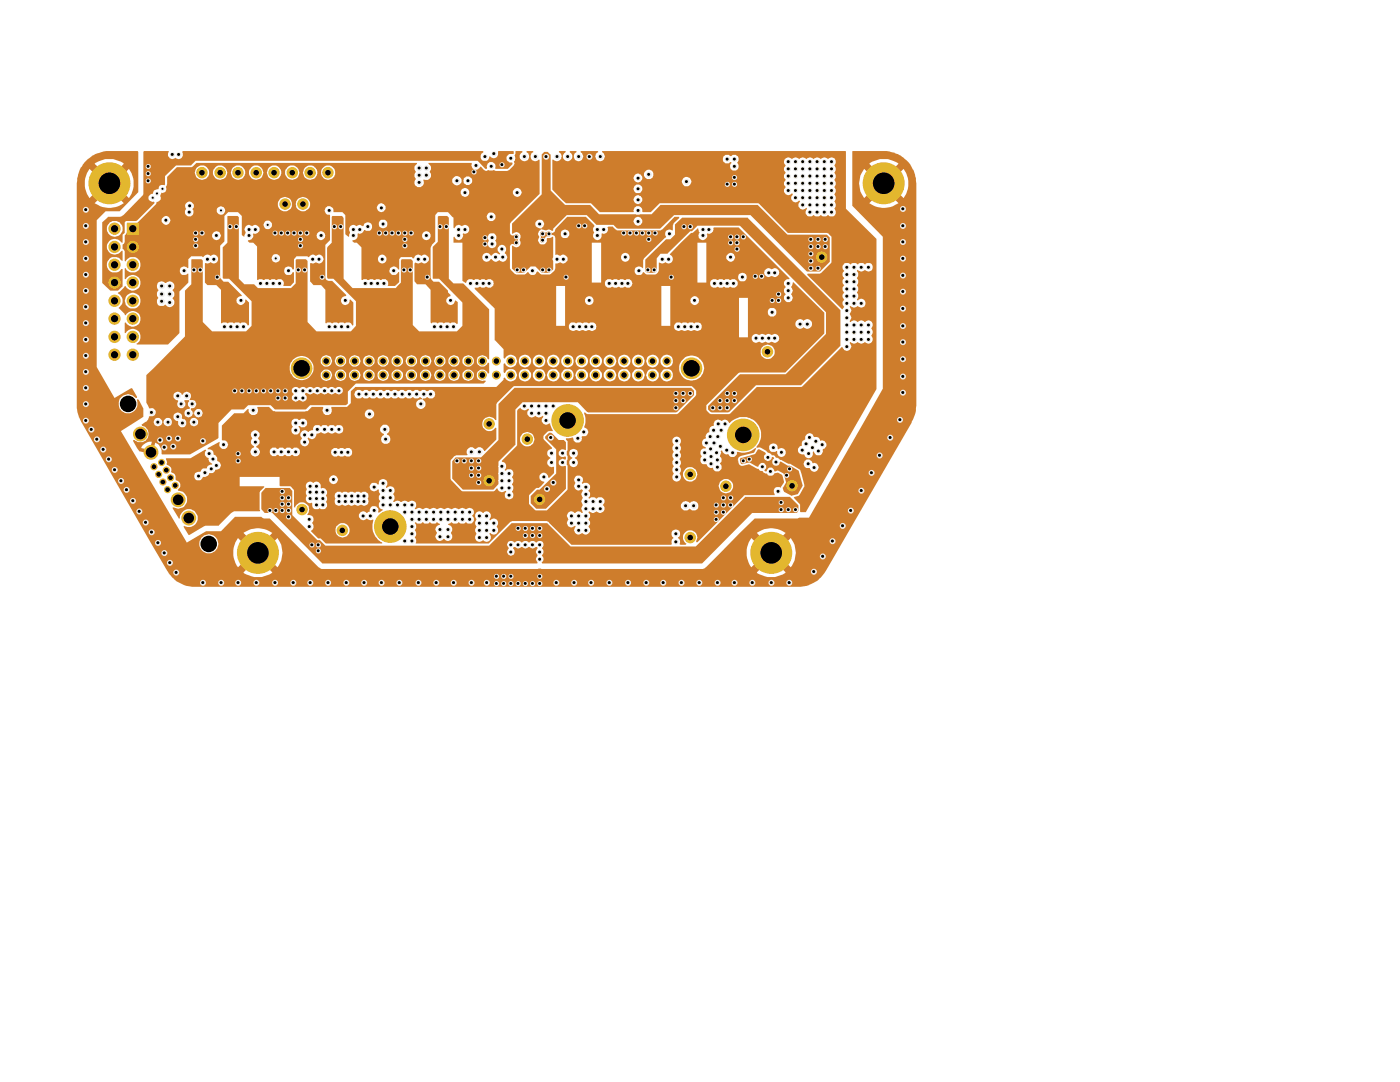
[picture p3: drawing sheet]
<svg xmlns="http://www.w3.org/2000/svg" width="279mm" height="216mm" viewBox="0 0 279 216" stroke-linecap="round" stroke-linejoin="round" font-family="sans-serif">
<g fill="#ce7d2c">
<path d="M108.1 30.8l.5-.5h.7l.6 .5v7.2l2.9 2.9h5l1.7 1.9h7.5h3l1.8-1.9h19.4l5.9 5.9h7.9l.6 .6v4.8l-1.9 2h-2.7l-11.2-11.3h-15.3l-2.8 2.7h-8.4l-.9-.7h-3.4l-.6-.7h8a.99 .99 0 0 0 1 .8 .9 .9 0 0 0 .8-.9 .9 .9 0 0 0-1-.8 .9 .9 0 0 0-.8 .9h-8l-1.3-1.3h-4l-2.7 2.7-.1 .5a1.94 1.94 0 0 0-1.5-.1l-.7-.2-.1-.3a.9 .9 0 0 0 .6-.8 .9 .9 0 0 0-.6-.8h-.6a.84 .84 0 0 0-.3 1.4l.8 .2v.3a.9 .9 0 0 0-.3 1.4v.2a.87 .87 0 0 0 .3 1.4l.9-.1a1.13 1.13 0 0 0 .3-1.1l.7-.1 .4-.3 .2 .1v4l-.2 .4 .2 .4v1.7l-.8 .6h-1.5l-1.3-1.2h-.9l-1.3 1.2h-1.5l-.9-.8 .1-4.6a.91 .91 0 0 0 1.2 .2 .91 .91 0 0 0 .2-1.3 .99 .99 0 0 0 .1-1 .99 .99 0 0 0-.8-.6l-.6 .3h-.2v-2l5.9-5.8z"/>
<path d="M45.4 43.2l2-.1 .3 .2v12.3l1.1 1.1h1.9l.8 .8h6.6l.9-.9v-4.7l.2-.2h1.8l.4 .4v12.2l1.8 1.8h6.8l1-1.1v-4.9l-4.5-4.5h-1.1l-.1-.2v-6l.9-1 .1-5.3h1.9l.4 .4v12.1l1.8 1.9h8.6l1-1.1 .1-4.6 1.9-.1 .4 .4v12.8l1.2 1.2h7.6l1.1-1.1v-4.6l-4.7-4.8-1.2-.1v-6.2l1-1v-5l.1-.2h1.7l.4 .3v12.2l.9 1h2l5.1 5.1v9.9l-.2 .1-.1-.2a1.14 1.14 0 0 0-1.8-.3 1.14 1.14 0 0 0 .2 1.8 1.14 1.14 0 0 0 1.7-.6l.2 .1v1.9h-.3a1.11 1.11 0 0 0-1.4-.6 1.11 1.11 0 0 0-.7 1.4 1.11 1.11 0 0 0 1.3 .7l.4 .1-.4 .5h-25.5l-1.6 1.6v2.4l-.4 .4h-7.1l-.9 .8h-6.1l-.9-.8h-4.5l-.8 .8h-2.5l-2.6 2.7v3l-.2 .1-5.5 3.2h-5.6a2.65 2.65 0 0 0-1.3-2.4l-.7 2.4-2.4-.6-.6-.7h.9l1.7 .4 .4-1.7a2.13 2.13 0 0 0-2.1 1.3h-.9l-.7-1.3v-.3h.2a1.69 1.69 0 0 0 2.7-.3 1.7 1.7 0 0 0-1.1-2.5l-.1-.3 .7-.5h1.6l.1 .2a.86 .86 0 0 0 1 .7 .86 .86 0 0 0 .7-.9l.3 .1a.82 .82 0 0 0 1.2 .6 .82 .82 0 0 0 0-1.4 .82 .82 0 0 0-1.2 .7h-.4a.83 .83 0 0 0-.5-.8 .83 .83 0 0 0-.9 .2l-.3 .6h-1.6l.4-.2 .3-.9h4.9a.97 .97 0 0 0 1 1v.7a.82 .82 0 0 0 1.1 .4 .82 .82 0 0 0 .5-1h.6l.1 .2a.84 .84 0 0 0 1 .6 .84 .84 0 0 0 .6-1 .84 .84 0 0 0-1-.6 .93 .93 0 0 0-.7 .8h-.6a.71 .71 0 0 0-.9-.6l-.1-.2a.82 .82 0 0 0-.6-1.1 .82 .82 0 0 0-1 .8h-4.9l1.1-.2a.83 .83 0 0 0 .1-1.1 .83 .83 0 0 0-1-.3l-.2-.1-.5-1.1v-1.3h5.4v.2a1.12 1.12 0 0 0 1 .7 .96 .96 0 0 0 .4 1.5 .84 .84 0 0 0 .9-.4 .84 .84 0 0 0-.2-1l.1-.2 1 .1-.3 .5v.5l.4 .5-.1 .2a.85 .85 0 0 0-1 .7 .85 .85 0 0 0 .7 1 .85 .85 0 0 0 .9-.8h.3a.85 .85 0 0 0 1.1 .7 .85 .85 0 0 0 .4-1.3 .82 .82 0 0 0-.9-.3 .82 .82 0 0 0-.5 .8h-.4l-.3-.6 .1-.4a.82 .82 0 0 0 .9-.6 .82 .82 0 0 0-.6-1h-.6l-.1-.1 .2-.3h20.2l.3 .5 .5 .3 .6-.4 .8 .4 .5-.2a.73 .73 0 0 0 0-1.3l.1-.3 .9 .3 .6-.3 .8 .3 .6-.3 .9 .3 .6-.3 .8 .3 .6-.3 .8 .3 .6-.2a.79 .79 0 0 0-.1-1.2 .79 .79 0 0 0-1.2 .3 .89 .89 0 0 0-1.5 0 .82 .82 0 0 0-1.3 0 .92 .92 0 0 0-1.4 0 .92 .92 0 0 0-1.5 0 .92 .92 0 0 0-1.4 0 .79 .79 0 0 0-1.2-.2 .79 .79 0 0 0 0 1.2l-.4 .8h-20.2l.1-.2a.84 .84 0 0 0-.6-1 .84 .84 0 0 0-1 .5h-.3v-.1a.88 .88 0 0 0-.9-.4 .88 .88 0 0 0-.7 .8h-5.4v-4.2l1.4-1.3h27.2a2.32 2.32 0 0 0 1.6 2.2 2.32 2.32 0 0 0 2.7-.9h1.9l.3 .8 .8 .4 .9-.4 .3-.8h.5l.3 .8 .9 .4a1.14 1.14 0 0 0 1.1-1.2h.6l.2 .8 .9 .4 .9-.4 .3-.8h.5l.2 .8 1 .4 .8-.4 .3-.8h.6a1.16 1.16 0 0 0 .7 1.1 1.16 1.16 0 0 0 1.3-.3l.2-.8h.5l.1 .6 .4 .4a1.32 1.32 0 0 0 1.6-.2l.2-.8h.5l.3 .8 .9 .4 .9-.4 .2-.8h.6l.1 .6a1.19 1.19 0 0 0 1 .6l.9-.4 .3-.8h.5l.3 .8 .9 .4 .8-.4 .3-.8h.6l.1 .6a1.19 1.19 0 0 0 1 .6l.9-.4 .3-.8h.5l.1 .6 .3 .4a1.39 1.39 0 0 0 1.4 0 1.15 1.15 0 0 0-.2-1.9 1.15 1.15 0 0 0-1.6 .9h-.5l-.4-.8a1.18 1.18 0 0 0-1.3-.2l-.5 .5-.1 .5h-.6l-.1-.5-.7-.6a1.19 1.19 0 0 0-1.5 1.1h-.5l-.4-.8a1.18 1.18 0 0 0-1.3-.2l-.5 .5-.1 .5h-.6l-.1-.5-.7-.6a1.19 1.19 0 0 0-1.5 1.1h-.5v-.2a1.16 1.16 0 0 0-1.2-.9 1.16 1.16 0 0 0-1.1 1.1h-.5l-.1-.5a1.12 1.12 0 0 0-1.3-.6 1.12 1.12 0 0 0-.8 1.1h-.6v-.2a1.16 1.16 0 0 0-1.3-.9 1.16 1.16 0 0 0-1 1.1h-.5l-.5-.8a1.18 1.18 0 0 0-1.2-.2l-.5 .5-.1 .5h-.6l-.1-.5-.8-.6a1.19 1.19 0 0 0-1.4 1.1h-.5l-.4-.8a1.18 1.18 0 0 0-1.3-.2l-.5 .5-.1 .5h-1.9a2.07 2.07 0 0 0 0-2.8h1.9l.1 .6 .5 .5a1.19 1.19 0 0 0 1.7-1.1h.5l.4 .9a1.18 1.18 0 0 0 1.3 .2l.5-.5 .1-.6h.6l.1 .6 .7 .5a1.19 1.19 0 0 0 1.5-1.1h.5v.3a1.16 1.16 0 0 0 1.2 .9 1.16 1.16 0 0 0 1.1-1.2h.6v.3a1.16 1.16 0 0 0 1.2 .9 1.16 1.16 0 0 0 1-1.2h.5v.3a1.16 1.16 0 0 0 1.3 .9 1.16 1.16 0 0 0 1-1.2h.5l.5 .9a1.18 1.18 0 0 0 1.2 .2l.5-.5 .1-.6h.6l.1 .6 .8 .5a1.19 1.19 0 0 0 1.4-1.1h.5l.4 .9a1.18 1.18 0 0 0 1.3 .2l.5-.5 .1-.6h.6l.1 .6 .7 .5a1.19 1.19 0 0 0 1.5-1.1h.5v.3a1.18 1.18 0 0 0 1.3 .9 1.18 1.18 0 0 0 1-1.2 1.18 1.18 0 0 0-1.1-1.1l-.8 .2-.3 .4-.1 .5h-.5l-.3-.7-.9-.4-.9 .4-.2 .7h-.6l-.1-.5a1.19 1.19 0 0 0-1-.6l-.9 .4-.3 .7h-.5l-.3-.7-.9-.4-.8 .4-.3 .7h-.6l-.1-.5a1.19 1.19 0 0 0-1-.6l-.9 .4-.3 .7h-.5l-.1-.5-.3-.4a1.39 1.39 0 0 0-1.4 0l-.4 .4-.1 .5h-.5l-.2-.7a1.16 1.16 0 0 0-1.3-.3 1.16 1.16 0 0 0-.7 1h-.6l-.3-.7-.8-.4-1 .4-.2 .7h-.5l-.3-.7-.9-.4-.9 .4-.2 .7h-.6l-.1-.5a1.19 1.19 0 0 0-1-.6l-.9 .4-.3 .7h-.5l-.3-.7-.9-.4-.8 .4-.3 .7h-1.9a2.31 2.31 0 0 0-2.7-.9 2.31 2.31 0 0 0-1.6 2.4h-27.2l6.3-6.4v-9.1l1.3-1.3 .1-5h1.9l.3 .3v12.3l1.8 1.8h6.8l1.1-1.1v-4.9l-4.5-4.5h-1.1l-.2-.1v-6.1l1-1z"/>
<path d="M53 97.4h4.8l.5 .6v4.8l5 5h.5l1.1 1.1h32.7l4.5-4.5h7.1l4.7 4.6h25l9.8-9.9h8.9l1.7 1.7v1.1l-.3 .5h-8.9l-10 10h-31.9l-.1-.1a.89 .89 0 0 0 0-1.5 .89 .89 0 0 0 0-1.4 .81 .81 0 0 0 .2-1.3 .81 .81 0 0 0-1.3 .2 .89 .89 0 0 0-1.4 0 .89 .89 0 0 0-1.5 0 .89 .89 0 0 0-1.4 0 .84 .84 0 0 0-.9-.3 .84 .84 0 0 0-.6 .7l.3 .5v.4l-.3 .5 .2 .6 .5 .2a.84 .84 0 0 0 .8-.6 .84 .84 0 0 0-.3-.9l.1-.3h.4l.5 .4 .6-.4h.3l.5 .4 .6-.4h.3l.6 .4 .5-.4h.4l.1 .5-.4 .5 .4 .6v.3l-.4 .6 .4 .5v.2l-43 .1-9.9-10h-1.6l-.6-.8v-3.3z"/>
<path d="M16.8 32.4a6.9 6.9 0 0 1 4.4-2.3h6.3l.1 8.3-3.7 3.8h-2.8l-1.8 1.7v29.3l3.6 6.2 3.3-1.9 .2 .1 .9 1.6v.2l-.3-.1a1.89 1.89 0 0 0-3.1 .4 1.89 1.89 0 0 0 1.5 2.7 1.89 1.89 0 0 0 1.9-2.5l.1-.2 .3 .1 .9 1.7v1.6l-4.5 2.9 13.2 22.3 3.3-2h8l2.9 3 2.9-3a4.9 4.9 0 0 0-5.8 0h-8l.5-.3h3l2.8-2.9h5.3l.5 .4h1.1l9.8 9.7 .6 .3h76.1l.4-.1 3.1-3.1h5.2v.5a4.8 4.8 0 0 0 .9 2.4l3-2.9h2l2.9 2.9 .3-.3a5 5 0 0 0-.3-5.5l-2.9 2.9h-2l-3-2.9-.5 .8-.3 1-.1 1.1h-5.2l3.9-4h3.3l2.9 3 2.9-3a4.9 4.9 0 0 0-5.8 0h-3.3l2.9-2.8h8.6l.3-.2h2l14.7-25.7v-30.4l-6.1-6.1v-.5h3.5a5 5 0 0 0 5.7 0l-2.9-3-2.9 3h-3.4v-4h1.3l.3 1.6 .8 1.3 2.8-2.9h2.1l2.9 2.9a4.9 4.9 0 0 0 0-5.8l-2.9 2.9h-2.1l-2.8-2.9-.8 1.3-.3 1.6h-1.3v-3.9h3.4l2.9 2.9 2.9-2.9-.1-.2a4.9 4.9 0 0 0-5.7 .2h-3.4v-2.5l6.9-.1a6.7 6.7 0 0 1 4.8 2.9 7.4 7.4 0 0 1 1.1 3.6l-.1 44.8a7 7 0 0 1-.9 2.9l-17.4 30.1a6.6 6.6 0 0 1-3.6 2.5l-1.1 .2h-121.4a5.8 5.8 0 0 1-3.4-1.3l-1.4-1.4v-.2h15l.1 .2a5 5 0 0 0 5.7-.2h96.6l.1 .2a5 5 0 0 0 5.7-.2l-2.9-2.9-2.9 2.9h-96.6l-2.9-2.9-2.9 2.9h-15l-3.4-5.7h9.6v.4a1.96 1.96 0 0 0 2.5 1.4h4.3v.5a4.8 4.8 0 0 0 .9 2.4l3-2.9h2l2.9 2.9 .2-.3a5 5 0 0 0-.2-5.5l-2.9 2.9h-2l-3-2.9-.5 .8-.4 1v1.1h-4.3a1.89 1.89 0 0 0 .5-3.3 1.89 1.89 0 0 0-3 1.5h-9.6l-14.5-25.2-.4-1.9v-40.8h3.6l.7 .3a4.8 4.8 0 0 0 5.1-.3l-2.9-3-2.9 3h-3.6v-4h1.6l.1 1.1 .4 1 .5 .8 2.9-2.9h2.1l2.8 2.9a4.9 4.9 0 0 0 0-5.8l-2.8 2.9h-2.1l-2.9-2.9-.5 .8-.4 1.1-.1 1h-1.6l.1-1.1 .5-1.6 .8-1.2h2.2l2.9 2.9 2.9-2.9a4.8 4.8 0 0 0-5.8 0h-2.2z"/>
<path d="M28.7 30.1l5 .1a.94 .94 0 0 0 .1 1.2 .94 .94 0 0 0 1.2 .1 .86 .86 0 0 0 1.2 .1 .86 .86 0 0 0 .2-1.1l.1-.4h59.8l.2 .2a.99 .99 0 0 0-.6 .9 .99 .99 0 0 0 .5 .9h.7a.82 .82 0 0 0 .5-.9h.3a.86 .86 0 0 0 .8 .4 .86 .86 0 0 0 .7-.7l.1-.8 3 .1-.1 .5h-.7a.88 .88 0 0 0-.6 1.1 .88 .88 0 0 0 1.1 .6l.1 .4-1 .9h-2.4l-.1-.2a.84 .84 0 0 0-.5-1.2 1.03 1.03 0 0 0-1 .5l-.2 .4 .1 .4-.3 .1-1.6-1.6h-56.3l-.8 .9h-3.1l-2.2 2.1v1.7l-.1 .2-.6-.1a.95 .95 0 0 0-.6 .9 .91 .91 0 0 0-1.1 .9 .82 .82 0 0 0-.9 .6 1.03 1.03 0 0 0 1.2 1v.3l-3.5 3.4-2.2 .1-.2 .3v2.1l-.4 .3v1.6h-.2a1.6 1.6 0 0 0-2.4-.4 1.6 1.6 0 0 0 0 2.5 1.6 1.6 0 0 0 2.4-.5h.2v2h-.3l-.3-.4-.5-.2a1.44 1.44 0 0 0-1.6 .3 1.57 1.57 0 0 0-.3 1.9 1.57 1.57 0 0 0 1.8 .8l.6-.3 .3-.4h.3v3.4l-.9 .9h-1.6l-1.6-1.5v-10.9h.9a1.58 1.58 0 0 0 1.5 1.6 1.58 1.58 0 0 0 1.7-1.3 1.58 1.58 0 0 0-1.2-1.8 1.64 1.64 0 0 0-2 1.5h-.9v-1.2l1.2-1.1h2.4l.6-.4 4-4.1z"/>
<path d="M33.4 35.3l.8-.8h4.7l.4 1a1.47 1.47 0 0 0 1.5 .2 1.47 1.47 0 0 0 .9-1.2h.8v.2a1.46 1.46 0 0 0 1.5 1.1 1.46 1.46 0 0 0 1.4-1.3h.7l.2 .7a1.42 1.42 0 0 0 1.6 .6 1.42 1.42 0 0 0 1-1.3h.8v.2a1.46 1.46 0 0 0 1.5 1.1 1.46 1.46 0 0 0 1.4-1.3h.7l.2 .7a1.42 1.42 0 0 0 1.6 .6 1.42 1.42 0 0 0 1-1.3h.8v.2a1.46 1.46 0 0 0 1.5 1.1 1.46 1.46 0 0 0 1.4-1.3h.6l.3 .7a1.42 1.42 0 0 0 1.4 .6 1.42 1.42 0 0 0 1.1-1l.1-.3h.8v.2a1.43 1.43 0 0 0 2.2 .9 1.43 1.43 0 0 0 0-2.3 1.43 1.43 0 0 0-2.2 .9v.3h-.8a1.44 1.44 0 0 0-1.4-1.5 1.44 1.44 0 0 0-1.5 1.5h-.6l-.2-.6a1.22 1.22 0 0 0-1-.9 1.47 1.47 0 0 0-1.7 1.5h-.8v-.3a1.45 1.45 0 0 0-1.5-1.2 1.45 1.45 0 0 0-1.3 1.5h-.7l-.2-.6a1.22 1.22 0 0 0-1-.9 1.47 1.47 0 0 0-1.7 1.5h-.8v-.3a1.45 1.45 0 0 0-1.5-1.2 1.45 1.45 0 0 0-1.3 1.5h-.7l-.2-.6a1.22 1.22 0 0 0-1-.9 1.47 1.47 0 0 0-1.7 1.5h-.8v-.3a1.45 1.45 0 0 0-1.5-1.2 1.45 1.45 0 0 0-1.3 1.5h-4.7l1.1-1.1h3l.9-.9h44l-.5 .8v.5l.3 .4-.2 .4a1.15 1.15 0 0 0 .2 1.2 .92 .92 0 0 0 .3 1.5 1.15 1.15 0 0 0 1.3-.6l-.1-.6h5.8v.2a.95 .95 0 0 0 1 .7 .95 .95 0 0 0 .8-.9h.4v.4l.5 .4h.6l.2-.2a.83 .83 0 0 0 .4-.8 .83 .83 0 0 0-.6-.7h-.6l-.1 .2a.6 .6 0 0 0-.4 .7h-.4v-.3a.95 .95 0 0 0-1-.7 .95 .95 0 0 0-.8 1h-5.8l.1-.3 .8 .1 .4-.3a.86 .86 0 0 0 0-1.2l.2-.6v-.4l-.5-.9h8.6a.91 .91 0 0 0 .2 1.1 .91 .91 0 0 0 1.1 .1l.4-.3v-.1h.2l.6 .6 .3 .2 .5-.2h1.2l.3 .2h2.4l.3-.2 1.1-1.2-.2-.4 .3-.3 .1-.4-.2-.4 .2-1 1.3-.1 .1 .2a.95 .95 0 0 0-.5 1.4 .95 .95 0 0 0 1.5 .2 .95 .95 0 0 0-.1-1.5v-.3h1.1l.1 .3a.74 .74 0 0 0-.5 .8 .97 .97 0 0 0 .7 .9 .97 .97 0 0 0 1-.3l.1 6.9-5.9 5.9 .1 2.1 .2 .3h.4l.4-.3 .5 .1a.48 .48 0 0 1 0 .8l.1 .6a.57 .57 0 0 1-.3 .7l-.4-.1a.61 .61 0 0 0-.9 .1l-.1 4.7 1.2 1.2h1.7l.7-.5 .4 .5 .8 .1 .6-.7 .8 .6h1.7l.3-.1 .7-.9 .1-1.2h.4l.6-.3a.88 .88 0 0 0 1.2 .1 .88 .88 0 0 0 .1-1.3 .88 .88 0 0 0-1.3 0l-.6-.3h-.4v-2.4h7.3v8h1.9v-5.1h3.9v.3a.87 .87 0 0 0 1.4 .5 .87 .87 0 0 0 0-1.5 .87 .87 0 0 0-1.4 .5v.2h-3.9v-2.9h-9.2v-1l-.4-.5h-.4l-.3 .3h-.8l-.2 .4v.6l-.2 .2h-.5l-.2-.2v-.5l.1-.1-.1-1h4.1l.1 .6 .3 .2 .7 .1a.86 .86 0 0 0 .3-1.5 .86 .86 0 0 0-1.4 .6h-4.1l.1-.3 .2-.2 .7 .3 .3-.1a.73 .73 0 0 1 1 .2 .63 .63 0 0 0 .7-.8l2.4-2.4h3.7l1.7 1.7v.2a.74 .74 0 0 0 0 1.2 .87 .87 0 0 0 .2 1.4 .87 .87 0 0 0 1.3-.6v-.6a.85 .85 0 0 0 1-.2 .85 .85 0 0 0 .1-1l.2-.2h.9l.8 .8h8.8l2.7-2.7h.9v.2l-1.1 1.2-.1 1.3a.91 .91 0 0 0-1.2 0 .91 .91 0 0 0-.2 1.2v.2h-.1l-4.4 4.2-.1 1.9a.9 .9 0 0 0-1.4 0 .9 .9 0 0 0 .3 1.4h.6l.6-.6 .6 .5h1.8l.6-.5 .1-.3v-1.6l.7 .2 .6-.3a.92 .92 0 0 0 1.4-.2 .92 .92 0 0 0-.5-1.3l2.2-2.4h3.3v8h1.8v-1.1h6.3v.2l.4 .5 .8 .1a.88 .88 0 0 0 .2-1.5 .88 .88 0 0 0-1.4 .7h-6.3v-.9h11.5l.1 .2a.84 .84 0 0 0 .6 .7 .84 .84 0 0 0 .8-.3 .9 .9 0 0 0 1.1 .1 .9 .9 0 0 0 .3-1.1l-.6-.5-.9 .2a.9 .9 0 0 0-.9-.1 .9 .9 0 0 0-.5 .8h-11.5v-3.1h3.9v.3a.9 .9 0 0 0 1.1 .6 .9 .9 0 0 0 .7-.9l-.2-.6a.89 .89 0 0 0-1-.2 .89 .89 0 0 0-.6 .8h-3.9v-2.9h-5.1l2-1.9h.4l.9-1 .2 .1 .2 .7-.2 .3a.89 .89 0 0 0 .8 1.3 .89 .89 0 0 0 .9-1.1v-.2a.87 .87 0 0 0 .9-.2 .87 .87 0 0 0 .3-.9l.2-.1h4.9l10.2 10.2a.91 .91 0 0 0-1 .5 .91 .91 0 0 0 .1 1l.1 .2a.92 .92 0 0 0 0 1.5 .87 .87 0 0 0-.3 .8 .87 .87 0 0 0 .6 .7 1.03 1.03 0 0 0 1-.4 .82 .82 0 0 0-.2-1.1l.3-.8-.3-.9 .4-.8 6.2 6.1v4.1l-7.8 7.8-9.3 .1-6.4 6.5v1l.8 .7h3.7l5.5-5.4h9l8-7.9h.1a.88 .88 0 0 0 .7 .6 .88 .88 0 0 0 .9-.2l.2-.5-.3-.7 .2-.3a.93 .93 0 0 0 1.4 0 .93 .93 0 0 0 1.4 0 .87 .87 0 0 0 1.3 .1 .87 .87 0 0 0 0-1.2l.1-.3a1.16 1.16 0 0 0-.1-1.4 .84 .84 0 0 0 0-1.2 .84 .84 0 0 0-1.2 .1l-.7-.4-.6 .2-.1 .2-.8-.4-.6 .2-.1 .2-.2-.1 .3-.8-.3-.7 .3-.7-.3-.7 .2-.3a.93 .93 0 0 0 1.4 0 .86 .86 0 0 0 1.2 .2 .86 .86 0 0 0 .1-1.2 .86 .86 0 0 0-1.2-.1h-.3a1.33 1.33 0 0 0 0-1.7l.2-.1a1.27 1.27 0 0 0-.2-1.3l.2-.2a.74 .74 0 0 0-.2-1l.1-.2a.92 .92 0 0 0-.1-1.2v-.3l.2-.1a.93 .93 0 0 0 1.4 0 .88 .88 0 0 0 1.5 .1 .88 .88 0 0 0-.5-1.4h-.5l-.4 .2-.5-.2h-.6l-.3 .2-.5-.2h-.6l-.4 .2-.5-.2h-.6l-.5 .4a.99 .99 0 0 0 .3 1.2 .92 .92 0 0 0 0 1.4 .92 .92 0 0 0 0 1.5 .86 .86 0 0 0 0 1.4l-.1 .1a1.03 1.03 0 0 0 .1 1.4 .86 .86 0 0 0 0 1.4l-.4 .4-7-6.8 .1-.3 2.6-.1 2.1-2.1v-5.2l-.5-.6-8.2-.1-5.8-5.9h-19.7l-1.8 1.7h-1.6a.95 .95 0 0 0-.6-1 .95 .95 0 0 0-1.1 .3l-.2 .7h-6.7l-1.8-1.7h-5l-.7-.7h14.2l.2 .3a.87 .87 0 0 0 1.3 .2 .87 .87 0 0 0-.2-1.4 .87 .87 0 0 0-1.2 .6l-.1 .3h-14.2l-2-2.1v-.1h16.2l.3 .6 .3 .2 .8-.1 .3-.4h28.4a.87 .87 0 0 0 .5 .8 .87 .87 0 0 0 1-.2l.2 .2a.87 .87 0 0 0 0 1.2 .87 .87 0 0 0 1.2 0l.3 .2a.87 .87 0 0 0-.1 1.3 .87 .87 0 0 0 1.3 0h.1v.2a.84 .84 0 0 0 .4 1.5h.6l.3-.3 .5 .3h.6l.3-.3 .6 .3h.5l.4-.3 .5 .3 .8-.1a.87 .87 0 0 0 0-1.4 1.33 1.33 0 0 0 0-1.6 .86 .86 0 0 0 0-1.2l.1-.3a1.16 1.16 0 0 0-.1-1.3 .86 .86 0 0 0 0-1.3l.1-.3a1.16 1.16 0 0 0-.1-1.3 .86 .86 0 0 0 0-1.3l.1-.3a.91 .91 0 0 0-.2-1.2 .91 .91 0 0 0-1.2 .1 .93 .93 0 0 0-1.5 0 .93 .93 0 0 0-1.4 0 .93 .93 0 0 0-1.4 0 .93 .93 0 0 0-1.5 0 .93 .93 0 0 0-1.4 0 .85 .85 0 0 0-1.3-.1 .85 .85 0 0 0 .1 1.3 1.11 1.11 0 0 0-.1 1.5l.1 .1a.82 .82 0 0 0 0 1.3 1.11 1.11 0 0 0-.1 1.5h.1l-.3 .7h-28.4a.84 .84 0 0 0-.5-1.2 1.03 1.03 0 0 0-1 .5l-.2 .4h-16.2v-2.1h16.2l.2 .4 .7 .4 .5-.2h8.3l.2 .6 .3 .4h.7a.96 .96 0 0 0 .3-1.7 .96 .96 0 0 0-1.5 .7h-8.3l.4-.5v-.4l-.4-.5h.7l.1 .4 .5 .5h.7a.96 .96 0 0 0 .3-1.7 .96 .96 0 0 0-1.6 .8h-.8l-.4-.2a1 1 0 0 0-.9 1h-16.2v-3.7l.2-.1a.97 .97 0 0 0 1.5 0 .97 .97 0 0 0-.4-1.5l.1-.2h1.3v.3a.93 .93 0 0 0-.3 1.4 .93 .93 0 0 0 1.4 0 .93 .93 0 0 0-.3-1.4l.1-.3h1.2v.3a.95 .95 0 0 0-.2 1.5 .95 .95 0 0 0 1.5-.2 .95 .95 0 0 0-.5-1.4l.1-.2h3.4v.3a.95 .95 0 0 0-.2 1.4 .95 .95 0 0 0 1.5-.1h23.7l.1 .6 .4 .3h.7l.2-.3h.3l-.1 .3a.97 .97 0 0 0 .3 1.4h.7l.2-.1a.81 .81 0 0 0 0-1.3l.1-.3a.92 .92 0 0 0-.3-1.4h-.7l-.2 .3h-.3l-.2-.3h-.7l-.4 .3-.1 .5h-23.7a1.29 1.29 0 0 0-.5-1.5h48.7v11.5l6.1 6v29.9l-14 24.6h-1.1l-.1-1.5-1.3-1.4 .2-.2 .7-.1 .3-.3 .9-1.6v-.3l-.8-3.1-2.1-1.2h2.8l.4 .8 .8 .1a.85 .85 0 0 0 .6 .7 .85 .85 0 0 0 .9-.3 .93 .93 0 0 0-.2-1.3h-.7l-.7-.8a1.03 1.03 0 0 0-1 .4l-.1 .4h-3.1l-1.3-.7h-.4l-.2-.4-.6-.1-.2-.4-.6-.1-.2-.3-.6-.2-.2-.3-1.2-.7h1.7a.82 .82 0 0 0 .5 .9h.7l.3-.2a.94 .94 0 0 0 .5 1 .94 .94 0 0 0 1.1-.2l.2-.3-.1-.7h2.6v.2a1.44 1.44 0 0 0 1.2 .8 .87 .87 0 0 0 .9 .6 .87 .87 0 0 0 .8-.6v-.6l.2-.1 .4 .7h.3a1.04 1.04 0 0 0 1.2-1.1 .89 .89 0 0 0 .6-1.2 .89 .89 0 0 0-1.2-.5l-.4-.7-.9-.2a.86 .86 0 0 0-.9-.7 .86 .86 0 0 0-.8 .7l-.1 .6a.74 .74 0 0 0-.6 .7v.6l-.4 .1-.3 .5v.2h-2.6a.95 .95 0 0 0-1.4-.1l-.1-.5a.86 .86 0 0 0-.9-.7 .86 .86 0 0 0-.8 .8l-2-.1-.4 .2-.1-.2 .5-.7a3.6 3.6 0 0 0-2.5-5.3 4.4 4.4 0 0 0-3.5 1.2v-.2a1.02 1.02 0 0 0-1.6-.2l-.5-.3-.7 .3-.3 .6v.4h-.3l-.5 .4v.9a.92 .92 0 0 0-.7 1.2 .94 .94 0 0 0-.8 .9 .94 .94 0 0 0 .8 .9l-.1 .2a.84 .84 0 0 0-.9 .4 .84 .84 0 0 0 .1 1v.3a.94 .94 0 0 0 .3 1.4l.8 .1a.82 .82 0 0 0 1.1 .6l.5 .7 .7 .1a.91 .91 0 0 0 .6-.8 .91 .91 0 0 0-.3-.8 .79 .79 0 0 0 0-1.4l.2-.8-.1-.3 .3-.1a.92 .92 0 0 0 1.2 .7l.6 .6h.6l.5-.4 .1-.6h.2a3.6 3.6 0 0 0 3.5-.8l.2 .2-.6 .7-2.7 .8a.53 .53 0 0 0-.4 .8l.2 .6a.67 .67 0 0 0 .7 .5l1.3-.4 1.6 1h.3l.2 .3 .5 .1 .3 .3 .7 .2 .1 .3 .3 .1h.6l.5-.5 .6-.1 .8 .4 .5 1.6-.6 1-.9-.1a.84 .84 0 0 0-.4 1.3v.3l-6.2 .1-9.2 9.3-.3-.1a1.47 1.47 0 0 0-.4-2 1.47 1.47 0 0 0-2 .4 1.47 1.47 0 0 0 .5 2l-.2 .2-1.2-.1a1.12 1.12 0 0 0-.3-1.3 .87 .87 0 0 0 .3-1.2 .87 .87 0 0 0-1.2-.4 .87 .87 0 0 0-.3 1.2l.3 .3v.2l-.3 .3v.8l-.2 .2h-19.9l-4.4-4.3h3.5l.3 .6 .5 .2 .9-.3 .1 .3-.2 .1a.86 .86 0 0 0 0 1 .86 .86 0 0 0 .9 .4l.6-.4 .8 .4a.9 .9 0 0 0 .7-1.3l-.3-.3a.82 .82 0 0 0 0-1.4 1.11 1.11 0 0 0 .1-1.4l-.1-.1 .2-.2 .6 .4 .8-.4 .9 .4 .5-.3 .2-.4-.1-.8h15.4l.1 .5 .5 .5h.7l.4-.4 .5 .4h.7l.2-.2a.94 .94 0 0 0 .2-1.4 .94 .94 0 0 0-1.5 0l-.3-.1a.98 .98 0 0 0-1.5 .7h-15.5l-.1-.1a.85 .85 0 0 0 .4-.9 .85 .85 0 0 0-.6-.7h-.6l-.4 .3-.5-.3h-.6l-.5 .3-.1-.2 .3-.2a.93 .93 0 0 0-.3-1.2l.3-.3 .1-.6h25.6l.4 .9a1.48 1.48 0 0 0 2.1 .1 1.43 1.43 0 0 0-.5-2.3 1.43 1.43 0 0 0-2 1.3h-25.6l-.1-.2-.5-.5h-.6l-.3 .2-.2-.2a.86 .86 0 0 0 .1-1.1h18v.2a.88 .88 0 0 0 1.2 .6 .88 .88 0 0 0 .3-1.3h.6v.2a1.45 1.45 0 0 0 1.2 1.1 1.45 1.45 0 0 0 1.4-.6 1.63 1.63 0 0 0 0-1.5 1.41 1.41 0 0 0-1.6-.7 1.41 1.41 0 0 0-1 1.5h-.6v-.4a1.16 1.16 0 0 0-.1-1.3 .86 .86 0 0 0 0-1.3l.1-.3a1.16 1.16 0 0 0-.1-1.3 .86 .86 0 0 0 0-1.3l.1-.2a.88 .88 0 0 0-.1-1.3 .88 .88 0 0 0-1.2 .1 .88 .88 0 0 0 0 1.2v.3a1.16 1.16 0 0 0 0 1.4l-.1 .2a1.15 1.15 0 0 0 .1 1.2l-.2 .3v.5l.2 .5-.2 .6v.4l.2 .4-.2 .8h-18.1l-.4-.3-.7 .1a.78 .78 0 0 0-.2 1.3 1 1 0 0 0-.1 1 1 1 0 0 0 .9 .6l.5-.3 .2 .3a1.03 1.03 0 0 0 0 1.5l-.1 .1a.83 .83 0 0 0 .1 1.3 1.17 1.17 0 0 0 0 1.5l-.2 .1-.3-.3-.5-.1-.7 .4a.85 .85 0 0 0-1-.3 .85 .85 0 0 0-.5 .9l.4 .6-.4 .8h-3.5l-.5-.4-7.2 .1-4.4 4.4h-14.5l.1-.7-.3-.4 .1-.3a.86 .86 0 0 0-.1-1.2l.1-.2a.86 .86 0 0 0-.1-1.2v-.3h.3l.2 .3h.7l.2-.3h.3l.2 .3h.7l.3-.3 .5 .3h.7l.4-.3 .4 .3 .1 .2-.5 .2-.4 .4v.4l.3 .7-.3 .7a.99 .99 0 0 0 1 .8l.7-.4a.88 .88 0 0 0 .9 .4 .88 .88 0 0 0 .8-.6h4.5v.1a.93 .93 0 0 0 1.6 .4 .87 .87 0 0 0 1.3 .1 .87 .87 0 0 0 0-1.3l.1-.3a.9 .9 0 0 0 1.3 .2 .9 .9 0 0 0 0-1.3l.1-.3a.84 .84 0 0 0 0-1.2 .84 .84 0 0 0-1.2 .1h-.3v-.3a.84 .84 0 0 0 .1-1.2 .84 .84 0 0 0-1.3 .1l-.3-.2a.87 .87 0 0 0-1.2 .1 .87 .87 0 0 0 .1 1.2 1.76 1.76 0 0 0 0 1.7l-.3 .4v.4a.63 .63 0 0 1 0 1v.3h-4.5v-.5l-.3-.5a.99 .99 0 0 0-.6-1.7l.6-.4 .5 .3h.6l.3-.3 .5 .3h.6l.4-.3 .5 .3h.6a.91 .91 0 0 0 .6-.8 .91 .91 0 0 0-.4-.8 .87 .87 0 0 0 .1-1.3 .87 .87 0 0 0-1.3 0 1.37 1.37 0 0 0-1.6 0l-.3-.2a.78 .78 0 0 0-.9 .2 1.37 1.37 0 0 0-1.6 0l-.4-.2a.78 .78 0 0 0-.9 .2 1.37 1.37 0 0 0-1.6 0l-.5-.3-.7 .3-.8-.3-.9 .3 .1-.3a.87 .87 0 0 0-.1-1.2 .87 .87 0 0 0-1.2 .1l-.7-.3-.7 .3-.8-.3-.9 .3v-.3a.78 .78 0 0 0 0-1.2l.1-.2a.91 .91 0 0 0-.2-1.3 .91 .91 0 0 0-1.3 .2l-.1-.4a.85 .85 0 0 0-.3-1.4 .85 .85 0 0 0-1.1 1l-.2 .1-.2-.3-.9-.1a.88 .88 0 0 0-.3 1.4 .88 .88 0 0 0 1.4-.1l.2 .1v.4l.3 .4v.2l-.3 .4v.5l.3 .3v.3l-.3 .3v.5l.3 .5 .5 .2v.2l-.9 .4v-.7l-.3-.5-.9-.1-.3 .3-.3 .8-.3 .1-.1 .2-.3-.2a.89 .89 0 0 0-1.4 .5 .89 .89 0 0 0 1 1.1l.5-.3a.95 .95 0 0 0 1.3 .1l.1 .3a3.6 3.6 0 0 0 1.8 4.4v.2h-11.3l-1-1.1h-.5l-1.4-1.4v-.2h4.9a1.4 1.4 0 0 0 1.7 1.4 1.4 1.4 0 0 0 .9-2.1 1.4 1.4 0 0 0-2.2-.3l-.3 .2-.1 .8h-4.8a.87 .87 0 0 0 .1-1.3l.1-.3a1.02 1.02 0 0 0 0-1.1 1.02 1.02 0 0 0-1.1-.4 1.43 1.43 0 0 0-.3-2.2 1.43 1.43 0 0 0-2.1 .8l-.2-.1v-1.7h2.3a.85 .85 0 0 0 1.2 .8l.2 1 .4 .3h.7l.2-.2 1 .2 .5-.4a.82 .82 0 0 0-.2-1l1.8-.1a.9 .9 0 0 0 .6 .8 .9 .9 0 0 0 .9-.2 .92 .92 0 0 0 1.3 0 .92 .92 0 0 0 1.3 0v.1a.82 .82 0 0 0 1.1-.1l.8 .2a.99 .99 0 0 0 .6-1.5 .95 .95 0 0 0-.4-1.3h-.6l-.2 .2h-.3l-.2-.2h-.6l-.2 .2-.5-.2h-.6l-.1 .2-.5-.2h-.6l-.2 .2-.4-.2h-.7l-.3 .3-.2 .4 .2 .7-.2 .6h-1.7a.86 .86 0 0 0-.1-1.2 .87 .87 0 0 0 .2-1.1 .87 .87 0 0 0-1.1-.4l-.1-.6a.81 .81 0 0 0-1.3-.5h-.3a.88 .88 0 0 0-1.1 .1 .88 .88 0 0 0-.1 1.1l-.2 .5 .2 1-.2 .5h-2.3l-.1-1.9-.6-.6-2.2-.1v-1.2h9.9a.87 .87 0 0 0 .9 .9 .87 .87 0 0 0 .8-1.1h22.5l.1 .3 2.3 2.2h6.2l.7-.6a1.15 1.15 0 0 0 1.8 .6l-.1 .2a.86 .86 0 0 0 .1 1.2 .86 .86 0 0 0 1.2 0 .86 .86 0 0 0 0-1.2l.1-.2a.92 .92 0 0 0-.1-1.2l.1-.3a.92 .92 0 0 0-.1-1.2l.1-.2a.94 .94 0 0 0-.4-1.5h-.6l-.3 .3h-.2v-.3a.92 .92 0 0 0 .2-.9 .92 .92 0 0 0-.8-.6v-.2l3-3v-1.3h.6a1.44 1.44 0 0 0 1.4 1.5 1.44 1.44 0 0 0 1.5-1.5 1.44 1.44 0 0 0-1.5-1.4 1.44 1.44 0 0 0-1.4 1.4h-.6v-5.6l.6-.6 .8 .5h.2l.5-.4 .3 .3a.87 .87 0 0 0 0 1.3 .87 .87 0 0 0 1.2-.1 .93 .93 0 0 0 1.5 0l.2 .2a.84 .84 0 0 0-.2 1.2 .84 .84 0 0 0 1.3 .1h.2l.5 1.5-1 .1-.8 .8v.7l1.6 1.7v.3a.87 .87 0 0 0-.9 .7 .87 .87 0 0 0 .6 1l-.1 .2a.89 .89 0 0 0-.4 1.2 .89 .89 0 0 0 1.2 .4l.1 1.3-1 .9h-.1a.92 .92 0 0 0-1.1-.9 .92 .92 0 0 0-.7 1.2l.3 .3 .6 .2v.2l-1 1.1h-.6l-1.4 1.4v1.8l1.2 1.3h2.3l4.2-4.2v-4.7l-.2-.2v-.5h.5a.89 .89 0 0 0 .8 .9 .89 .89 0 0 0 1-.8 .89 .89 0 0 0-.7-1l.1-.1a.88 .88 0 0 0 .4-1.4 .88 .88 0 0 0-1.4 0 .88 .88 0 0 0 .4 1.4v.1l-.5 .5-.1 .4h-.5v-.4l.2-.2v-.7l-.2-.2v-.8l.2-.2v-1.7l-.4-.4v-.2l1.4-.2 .2 .6 .3 .3 .8 .1a.99 .99 0 0 0 .5-1.2l.9-.2a.95 .95 0 0 0 .4-.9 .95 .95 0 0 0-.8-.7l.2-.6a3.9 3.9 0 0 0-.2-2.3l.2-.1 .4 .3h17.9l3.8-3.6v-1l-.8-1h-35.6l-3.4 3.4v3.4l-.3-.1a1.46 1.46 0 0 0-2.2-.1 1.46 1.46 0 0 0 .1 2.1 1.46 1.46 0 0 0 2.2-.4l.2 .1v2.3l-2.3 2.3-.2-.1a.96 .96 0 0 0-1.6-.3l-.4-.2a.94 .94 0 0 0-1.2 .1 .94 .94 0 0 0-.1 1.3h-2.3l-1 .9-.1 3.8h-22.5a.86 .86 0 0 0-.9-.7 .86 .86 0 0 0-.8 .9h-9.9v-.5h-8v1.8l4.9 .1-.9 1.1v3.8h-5.1l-.6 .4-2.4 2.5h-2.7l-3.2 1.9-1.1-1.6v-.3a1.79 1.79 0 0 0 2.5-.6 1.79 1.79 0 0 0-.6-2.4 1.82 1.82 0 0 0-2.7 1.6h-.3l-1.1-2.2 .7 .1a1.76 1.76 0 0 0 2.1-1.5 1.76 1.76 0 0 0-1.7-1.9l-.1-.3a1.04 1.04 0 0 0 .5-1.1 1.04 1.04 0 0 0-1-.8 1.25 1.25 0 0 0-.3-1.3l-.6-.4 .1-.1a1.2 1.2 0 0 0-.9-1.3 1.21 1.21 0 0 0-.2-1.2l4.9-.1 2.9-1.7 .2 .2a.97 .97 0 0 0 .6 1.5 .76 .76 0 0 0 .6 1.1v.2l-.8 .3-.3 .5h-.6l-.6 .6h-.5a.9 .9 0 0 0-.7 .8 .9 .9 0 0 0 .5 .9h.8l.4-.6a.98 .98 0 0 0 1.2-.8h.7l.5-.4v-.2a.93 .93 0 0 0 1.1-.6 .93 .93 0 0 0-.6-1.2l-.1-.6-.3-.6h-.3l-.1-.6h7.4v.2a.95 .95 0 0 0 1.1 .7 .95 .95 0 0 0 .8-.9h1.9l.2 .6 .4 .2h.6l.3-.2h.2l.3 .2h.7l.2-.2h.3l.2 .2h.7l.3-.2h.2l.3 .2h.6l.4-.2 .2-.5h6.1l.1 .4 .5 .4h.6l.2-.2 .5 .2 1-.2 .3 .2a1.03 1.03 0 0 0 1-.4v-.9l-.4-.4h-.6l-.3 .2-.4-.2h-.6l-.3 .2-1-.2-.1 .2a.6 .6 0 0 0-.5 .7h-6.1l-.2-.7-.4-.3h-.6l-.3 .3h-.2l-.3-.3h-.7l-.2 .3h-.3l-.2-.3h-.7l-.3 .3h-.2l-.3-.3h-.6l-.4 .3-.2 .6h-1.9l-.3-.6-.5-.4v-.1l.6-.5 .1-.4h8.1a.85 .85 0 0 0 .6 .8 .85 .85 0 0 0 1-.3 1.05 1.05 0 0 0 0-1.2v-.2l.2 .2a.84 .84 0 0 0 1.2-.2l.3-.7a1.45 1.45 0 0 1 1.5-.1l.7-.2 .7 .2 .7-.2 .3 .1a.86 .86 0 0 0 1.4-.7h7.4v.4l.7 .5v.2a1.01 1.01 0 0 0 0 1.8h.7l.3-.2a.98 .98 0 0 0-.4-1.7l.2-.3a.99 .99 0 0 0-.3-1.7h-.6l-.6 .6v.4h-7.4l-.2-.6-.3-.3h-.7l-.2 .3h-.3l-.3-.3h-.6l-.3 .3h-.2l-.3-.3h-.7l-.2 .3h-.3l-.2-.3h-.7a1.03 1.03 0 0 0-.6 1l-.7 .2-.1 .2-.3-.2a.88 .88 0 0 0-1.2 .2 .88 .88 0 0 0 .2 1.3l-.4 .5v.2h-8.1v-.2l-.3-.5 .3-.6v-.4l-.5-.6a.95 .95 0 0 0-1.1 .5 .95 .95 0 0 0 .2 1.1 .87 .87 0 0 0 .2 1.5v.3a.93 .93 0 0 0-.6 .9h-7.4l-.4-.5-.8-.1 .1-.2 2.3-1.3 .1 1.1 .5 .4h.6a.9 .9 0 0 0 .5-.9 .9 .9 0 0 0-.5-.8l-.7-.1v-2h13.9l.1 .6 .4 .3h.6a.95 .95 0 0 0 .3-1.4v-.3h.3l.2 .3h.7a.95 .95 0 0 0 .5-.9 .95 .95 0 0 0-.5-.8h-.7l-.2 .2h-.3l-.3-.2h-.6l-.2 .1a.81 .81 0 0 0-.1 1.3l-.2 .8h-13.9v-.9l2.4-2.4h1.9l.8-.9h.2a1.08 1.08 0 0 0 .6 1.2h.7l.4-.3 .2-.4-.1-.9h2.3l.8 .8 .4 .1h6.1l.4-.1 .8-.8 2.3 .1a1.06 1.06 0 0 0 .4 1.5h.7l.3-.2h6.9v.2a.95 .95 0 0 0 1.6 .5 .95 .95 0 0 0-.3-1.6 1.16 1.16 0 0 0-1.2 .5l-.1 .4h-6.9l.3-.5-.1-.9h3.2l.7-.8v-1.7h.7l.2 .5 .4 .3h.6l.3-.3 .5 .3h.6l.4-.3 .5 .3h.6l.3-.3 .5 .3h.6l.3-.3 .5 .3h.6l.4-.3 .5 .3h.6l.3-.3 .5 .3h.6l.4-.3 .5 .3h.6l.3-.3 .5 .3h.6l.5-.3 .3 .3v.2h-.3a.96 .96 0 0 0-.9 1.1 .96 .96 0 0 0 1.3 .7 .96 .96 0 0 0 .5-1.3l-.5-.4v-.2l.5-.1 .4-.3 .5 .3h.6a.9 .9 0 0 0 .6-.8 .9 .9 0 0 0-.6-.9h-.6l-.2 .2a.45 .45 0 0 1-.7-.2h-.6l-.1 .2a.45 .45 0 0 1-.7-.2h-.6l-.2 .2a.45 .45 0 0 1-.6-.2h-.6l-.2 .2a.45 .45 0 0 1-.7-.2h-.6l-.1 .2a.45 .45 0 0 1-.7-.2h-.6l-.2 .2a.45 .45 0 0 1-.7-.2h-.6l-.1 .2a.45 .45 0 0 1-.7-.2h-.6l-.2 .2a.45 .45 0 0 1-.6-.2h-.6l-.2 .2a.45 .45 0 0 1-.7-.2h-.6l-.3 .3-.5-.3a1.03 1.03 0 0 0-1 .4l-.2 .5h-.7v-.6l.9-.9h28.2l1.4-1.4v-.4h.3a1.31 1.31 0 0 0 2.2 .2l.2-.8h.3a1.23 1.23 0 0 0 1.3 1.3 1.23 1.23 0 0 0 1.2-1.3h.3v.3a1.28 1.28 0 0 0 1 1 1.28 1.28 0 0 0 1.3-.5l.3-.8h.2a1.27 1.27 0 0 0 1.3 1.3 1.27 1.27 0 0 0 1.3-1.3h.3v.3a1.24 1.24 0 0 0 1.4 1 1.24 1.24 0 0 0 1.1-1.3l.3 .1a1.27 1.27 0 0 0 1.3 1.2 1.27 1.27 0 0 0 1.2-1.3h.4v.3a1.24 1.24 0 0 0 1.3 1 1.24 1.24 0 0 0 1.1-1.3h.4v.3a1.31 1.31 0 0 0 1 1 1.31 1.31 0 0 0 1.3-.5l.2-.8h.4a1.23 1.23 0 0 0 1.2 1.3 1.23 1.23 0 0 0 1.2-1.3h.4v.3a1.28 1.28 0 0 0 .9 1 1.28 1.28 0 0 0 1.3-.5l.3-.8h.2a1.27 1.27 0 0 0 1.3 1.3 1.27 1.27 0 0 0 1.3-1.3h.3v.3a1.26 1.26 0 0 0 2.1 .7 1.26 1.26 0 0 0-.5-2.1h-1l-.5 .6-.1 .5h-.3l-.1-.5-.5-.6h-.3h-.7l-.5 .2-.5 .9h-.2l-.4-.9a1.36 1.36 0 0 0-1.7 0l-.4 .4v.5h-.4l-.1-.5-.5-.6a1.31 1.31 0 0 0-1.7 .5l-.1 .6h-.4l-.4-.9-.5-.2h-.8l-.7 .6-.1 .5h-.4v-.5l-.6-.6h-1h-.2l-.5 .6-.1 .5h-.4v-.5l-.4-.4-.4-.2h-.8l-.5 .2-.4 .9h-.3l-.4-.9a1.36 1.36 0 0 0-1.7 0l-.3 .4-.1 .5h-.3l-.1-.5-.5-.6a1.31 1.31 0 0 0-1.7 .5l-.3 .6h-.2l-.4-.9a1.36 1.36 0 0 0-1.7 0l-.4 .4-.1 .5h-.3l-.1-.5-.5-.6a1.31 1.31 0 0 0-1.7 .5l-.2 .6h-.3l-.4-.9-.5-.2h-.8l-.4 .2-.3 .5h-.2l-.1-.9h35a2.49 2.49 0 0 0 2 2.4 2.49 2.49 0 0 0 2.8-1.4 2.51 2.51 0 0 0-1.4-3.4 2.51 2.51 0 0 0-3.3 1.5l-.1 .9h-35v-.9l.2-.1 .1 .1a1.24 1.24 0 0 0 1.4 .7 1.24 1.24 0 0 0 1-1.3h.3v.3a1.24 1.24 0 0 0 1.4 1 1.24 1.24 0 0 0 1.1-1.3h.3v.3a1.29 1.29 0 0 0 1.4 1 1.29 1.29 0 0 0 1.2-1.3h.2l.2 .6a1.23 1.23 0 0 0 1.4 .7 1.23 1.23 0 0 0 1-1.3h.3v.3a1.24 1.24 0 0 0 1.4 1 1.24 1.24 0 0 0 1.1-1.3h.3l.2 .6a1.23 1.23 0 0 0 1.4 .7 1.23 1.23 0 0 0 .9-1.3h.4v.3a1.24 1.24 0 0 0 1.3 1 1.24 1.24 0 0 0 1.1-1.3h.4v.3a1.28 1.28 0 0 0 1.4 1 1.28 1.28 0 0 0 1.1-1.3h.4v.3a1.24 1.24 0 0 0 1.3 1 1.24 1.24 0 0 0 1.1-1.3h.4v.3a1.29 1.29 0 0 0 1.3 1 1.29 1.29 0 0 0 1.2-1.3h.2l.2 .6a1.23 1.23 0 0 0 1.4 .7 1.23 1.23 0 0 0 1-1.3h.3v.3a1.26 1.26 0 0 0 2 .8 1.26 1.26 0 0 0 0-2.1 1.26 1.26 0 0 0-2 .8v.2h-.3a1.26 1.26 0 0 0-.9-1.2 1.26 1.26 0 0 0-1.4 .5l-.3 .7h-.2l-.4-.9a1.25 1.25 0 0 0-1.4-.2 1.25 1.25 0 0 0-.7 1.1h-.4v-.2a1.24 1.24 0 0 0-1.3-1 1.24 1.24 0 0 0-1.1 1.2h-.4l-.2-.7a1.28 1.28 0 0 0-1.5-.4 1.28 1.28 0 0 0-.8 1.1h-.4v-.2a1.24 1.24 0 0 0-1.3-1 1.24 1.24 0 0 0-1.1 1.2h-.4v-.2a1.3 1.3 0 0 0-.9-1 1.3 1.3 0 0 0-1.3 .5l-.3 .7h-.3a1.23 1.23 0 0 0-1.3-1.2 1.23 1.23 0 0 0-1.2 1.2h-.3v-.2a1.28 1.28 0 0 0-1-1 1.28 1.28 0 0 0-1.3 .5l-.3 .7h-.2l-.4-.9a1.25 1.25 0 0 0-1.4-.2 1.25 1.25 0 0 0-.8 1.1h-.3v-.2a1.24 1.24 0 0 0-1.3-1 1.24 1.24 0 0 0-1.2 1.2h-.3l-.2-.7a1.31 1.31 0 0 0-2.2 .2h-.3v-1.3h51.3v.3a1.48 1.48 0 0 0 2 1 1.49 1.49 0 0 0 .7-1.8 1.41 1.41 0 0 0-1.5-.9 1.41 1.41 0 0 0-1.2 1.4h-51.3v-.5l-1.8-1.8v-.4h51.3a.89 .89 0 0 0 .6 .8 .89 .89 0 0 0 1-.1 .92 .92 0 0 0 1.2 0h.1a.82 .82 0 0 0 1.1 0 .89 .89 0 0 0 1.3 0 .89 .89 0 0 0 0-1.3 .89 .89 0 0 0-1.3 0 1.11 1.11 0 0 0-1.2-.1l-.1 .1a.9 .9 0 0 0-1.2 0 .84 .84 0 0 0-1-.2 .84 .84 0 0 0-.5 .8h-51.3v-2.3h14.8v.2a.88 .88 0 0 0 1.4 .5l.8 .1a.83 .83 0 0 1 1.1 0l.5-.1 1 .1 .7-.4v-.4h15.5a.85 .85 0 0 0 .5 .7 .85 .85 0 0 0 .9 0l.7 .1 .6-.1 .6 .1 .6-.1 .5 .1a.86 .86 0 0 0 1.1-.5 .86 .86 0 0 0-.6-1.2h-.5l-.2 .2-.4-.2h-.7l-.2 .2-.4-.2h-.7l-.2 .2-1-.2-.5 .5-.1 .4h-15.5v-.4l-.6-.5h-.5l-.3 .2-.4-.2h-.6l-.3 .2-.4-.2h-.6l-.2 .2-.4-.2h-.7a.82 .82 0 0 0-.5 .9h-14.8v-3.7l-4-3.8v-.3h.7l.3-.2 .4 .2h.6l.2-.2 1.1 .2 .3-.3h12.7v7.9h1.8v-5.1h4v.3a.87 .87 0 0 0 1.3 .5 .87 .87 0 0 0 0-1.5 .87 .87 0 0 0-1.3 .5v.2h-4v-2.8h-14.5l.2-.1v-.4h22.2l.1 .4a1.03 1.03 0 0 0 1 .4l.3-.2 .4 .2h.6l.3-.2 .4 .2h.6l.1-.2 1.1 .2 .4-.3h6v7.9h1.8v-5.1h3.9a.86 .86 0 0 0 1.2 .9 .86 .86 0 0 0 .4-1.4h8.2v7.9h1.8v-2.6h9.4v.2a.97 .97 0 0 0 .8 .7 .97 .97 0 0 0 .9-.3 .95 .95 0 0 0 1.4-.1 .95 .95 0 0 0-.1-1.3 .95 .95 0 0 0-1.3 .1 .93 .93 0 0 0-1.1-.2 .93 .93 0 0 0-.6 .9h-9.4v-2.4h3.9l.2 .6 .4 .3h.6l.2-.2a.88 .88 0 0 0-.2-1.5h-.8l-.3 .3-.1 .5h-3.9v-2.9h-10l-.5-.3a.99 .99 0 0 0-1.1 .8h-3.9v-2.8h-7.8l.2-.5h15.5v.1a.74 .74 0 0 0 .6 .7h.6l.2-.2 .4 .2h.7l.2-.2 .4 .2h.7l.1-.2 1 .2 .3-.2a.87 .87 0 0 0-.3-1.5h-.6l-.1 .2-.4-.2h-.7l-.2 .2-.4-.2h-.7l-.4 .2-.2-.2a1.03 1.03 0 0 0-1.2 .6v.3h-15.5l-.1-.5a1.03 1.03 0 0 0-1.1-.4l-.1 .2h-.4l-.1-.2h-.6l-.2 .2-.5-.2h-.6l-.2 .2-1.1-.2a.82 .82 0 0 0-.5 .9h-22.2v-.5l-.5-.4h-.6l-.2 .2h-.3l-.2-.2h-.6l-.2 .2-.5-.2h-.6l-.1 .2-.5-.2h-.6l-.4 .3-.2 .5-.5-.3-.2-.2v-4.7h4v.3a.91 .91 0 0 0 .8 .6 .91 .91 0 0 0 .9-.5v-.1l.8 .6h.3l.5-.3a.96 .96 0 0 0 1 .3 .96 .96 0 0 0 .7-.9l-.3-.6-.2-.1v-.3a.88 .88 0 0 0-.2-1.3 .88 .88 0 0 0-1.2 .3 .88 .88 0 0 0 .4 1.2l-.2 .3-.5-.3h-.3l-.8 .6-.1-.1a.84 .84 0 0 0-1-.5 .84 .84 0 0 0-.6 .8h-4v-2.6h5.1v.1a.86 .86 0 0 0 1.2 .6 .86 .86 0 0 0 .2-1.4 .87 .87 0 0 0-.3-1.4h-.8a1.17 1.17 0 0 0-.2 1.5l-.1 .6h-5.1v-.3h-1.8v-1.1l.2-.1a.9 .9 0 0 0 1.1 .6 .9 .9 0 0 0 .6-1.2h.1a.85 .85 0 0 0 1.2-1 .85 .85 0 0 0-1.4-.5 1.13 1.13 0 0 0-1.4 .1l-.2 .3h-.2v-2.1l-.2-.1h6.8l.2 .4a1.03 1.03 0 0 0 1 .4 .88 .88 0 0 0 .6-.8 .88 .88 0 0 0-.6-.9l-.8 .1-.4 .8h-6.8l-.9-1h-2l-.5 .6v5.3l-.7 .6-.3 .6v6.1l.6 .7h1.1l1.8 1.8v.3l.5 .5v.3a.87 .87 0 0 0-.8 .9 .87 .87 0 0 0 .9 .8 .87 .87 0 0 0 .8-.9l.6 .4v4.3l-.2 .1-.4-.4h-.6l-.3 .2-.4-.2h-.6l-.3 .2-.4-.2h-.6l-.1 .2-.5-.2h-.6l-.4 .2-.1-6.7-1-1.1h-1.7l-.5-.6v-3.5l.1-.2 .8 .2 .5-.3a.88 .88 0 0 0 1.2 .1 .88 .88 0 0 0 .1-1.3 .88 .88 0 0 0-1.2 0l-.2-.1a.96 .96 0 0 0-1.5 .6h-.1l-.2-.3h-2.2l-.3 .4v2.1h-.3l-.2-.4-.5-.2-.7 .2a.84 .84 0 0 0 .3 1.5h.6l.6-.6 .2 .1v1.9l-.9 .8h-1.3l-.1-1-.4-.4h-.7l-.2 .2-.4-.2h-.6l-.3 .2-.4-.2h-.6l-.1 .2h-.4l-.2-.2h-.5l-.2 .2-.3-.1v-4.1h3.3a.87 .87 0 0 0 1.2 .8 .87 .87 0 0 0 .4-1.4 .87 .87 0 0 0-1.4 0l-.2 .6h-3.3v-2.3l-.9-1h-.5l-.3-.2v-.3l.5-.1a.82 .82 0 0 0 .5-.8h12.8v.2a.87 .87 0 0 0 1.4 .5 .87 .87 0 0 0 0-1.4 .87 .87 0 0 0-1.4 .5v.2h-12.8l.1-.4a.91 .91 0 0 0 1.1-.7l.5 .2h.6a.87 .87 0 0 0 .4-1.4h1.5v.2a.87 .87 0 0 0 1.4 .4 .87 .87 0 0 0-.2-1.4h-.9l-.3 .5v.3h-1.5a.91 .91 0 0 0-1-.3 .91 .91 0 0 0-.6 .7l-.6-.2-.9 .2a.84 .84 0 0 0-1.2 0 .84 .84 0 0 0 0 1.2l-.2 .9-.7-.5v-3.8l-.6-.6h-1.8l-.1-.8h8.8a.88 .88 0 0 0 1 .8 .88 .88 0 0 0 .7-1.1 .88 .88 0 0 0-1.3-.5l-.4 .8h-8.8l-.4-.4h-.6a.93 .93 0 0 0-.6 1.2 .93 .93 0 0 0 1.1 .6v5l-1 .9v6.7l.4 .5h1l2.8 2.8-.1 .3a.87 .87 0 0 0-1 .8 .87 .87 0 0 0 .9 .9 .87 .87 0 0 0 .9-.9l.1-.1 .6 .6-.1 4.5h-.1l-.5-.6h-.6l-.3 .2-.4-.2h-.6l-.3 .2-.4-.2h-.6l-.2 .2-.4-.2h-.6l-.2 .2-.3-.1v-6.6l-.8-.9h-1.5l-.7-.7v-3.6h.7l.4-.3 .2 .1a.84 .84 0 0 0 1.1-.2l.3-.5-.1-.2a.81 .81 0 0 0-1.3-.4l-.9-.3-.7 .5-.2-.2h-2.2l-.5 .6v2h-.4a.87 .87 0 0 0-1.4-.2 .87 .87 0 0 0 .3 1.4h.7l.4-.5 .3-.1 .1 2.1-.7 .7h-1.4v-1a1.19 1.19 0 0 0-1.1-.4l-.2 .2-.4-.2h-.7l-.2 .2-.4-.2h-.7l-.2 .2-.4-.2-1 .1v-4.2h2.9l.1 .1a.82 .82 0 0 0 1.2 .5 .82 .82 0 0 0 0-1.4 .82 .82 0 0 0-1.2 .5l-.1 .3h-2.9v-2.4l-.8-.8h-.7l-.4-.3 .1-.2 .7-.2 .3-.5v-.2h12.7a.86 .86 0 0 0 1.1 .8 .86 .86 0 0 0 .4-1.4 .86 .86 0 0 0-1.5 .2v.4h-12.7v-.3l.1-.1h.2a.87 .87 0 0 0 1-.5 .87 .87 0 0 0-.4-1.1l-.6-.1-.4 .2a1.13 1.13 0 0 0-1.4 .1l-.2 .6 .2 .7-.3 .7-.4-.3v-2h4.3l.1 .2a.83 .83 0 0 0 .8 .6 .83 .83 0 0 0 .8-.6 .88 .88 0 0 0-.3-.9 .88 .88 0 0 0-1-.1l-.4 .8h-4.3v-1.8l-.8-.8h-2l-.7 .8v5.1l-.9 .8v6.5l.7 .7h.9l2.8 2.7-.1 .2a.99 .99 0 0 0-1 .8 .94 .94 0 0 0 1 1 .94 .94 0 0 0 .8-1.1l.7 .6-.1 4.5h-.2l-.5-.6h-.6l-.2 .2-.4-.2h-.7l-.2 .2-.4-.2h-.6l-.3 .2-.4-.2-1 .1v-6.6l-.9-.9h-1.8l-.5-.5v-3.8h.6l.5-.3a.88 .88 0 0 0 1.2 .2 .88 .88 0 0 0 .2-1.3 .88 .88 0 0 0-1.2-.1l-.9-.3-.7 .5-.3-.2h-2.1l-.6 .6-.1 1.8a.9 .9 0 0 0-1.3-.1 .9 .9 0 0 0 0 1.4l.8 .1 .6-.3v1.8l-1.8 1.8v8.3l-2.3 2.2h-6.2v-.1a1.6 1.6 0 0 0 .3-2.6 1.6 1.6 0 0 0-2.5 .5h-.2v-2.1l.2-.1a1.58 1.58 0 0 0 2.4 .6 1.58 1.58 0 0 0 0-2.5 1.58 1.58 0 0 0-2.4 .5l-1.4-1.4 .7-.9 .1-.6h.4a1.57 1.57 0 0 0 1.5 1.6 1.57 1.57 0 0 0 1.6-1.5h3.3v.3a.74 .74 0 0 0 .6 .6h.7l.4-.2a.95 .95 0 0 0 1.5 .3 .95 .95 0 0 0 0-1.5l.2-.4a.93 .93 0 0 0-.2-1.2l.2-.4a.99 .99 0 0 0-.3-1.3 .99 .99 0 0 0-1.3 .2l-.3-.2a.94 .94 0 0 0-1.3 .2 .94 .94 0 0 0 .2 1.3l-.2 .3a1.27 1.27 0 0 0 .1 1.4l-.3 .6h-3.3a1.57 1.57 0 0 0-1.5-1.6 1.57 1.57 0 0 0-1.6 1.5h-.4v-.2a1.52 1.52 0 0 0-1-1.2v-.2l.4-.2 1.1-1.1a1.77 1.77 0 0 0 2.2 .7 1.57 1.57 0 0 0 .4-2.5 1.57 1.57 0 0 0-2.5 .4l-.2-.1v-2h.2a1.55 1.55 0 0 0 2.4 .4 1.55 1.55 0 0 0 0-2.4 1.55 1.55 0 0 0-2.4 .5h-.2v-2l-.2-.3-.2-.1v-.9l.2-.1 .2-.4v-1.3h17.4l.2 .5a.86 .86 0 0 0 1 .4 .86 .86 0 0 0 .6-.9l-.2-.6a.89 .89 0 0 0-1-.2 .89 .89 0 0 0-.6 .8h-17.4l.4-.6 .1-2h2l.5-.5h4.4v.3a.9 .9 0 0 0 1 .7 .9 .9 0 0 0 .7-1l-.2-.5-.5-.3a.99 .99 0 0 0-1 .8h-4.4l1.6-1.6h7.4l.1 .5 .3 .2 .2 .2h.6l.4-.4 .1-.8h4.7a.84 .84 0 0 0 1 .8 .84 .84 0 0 0 .5-1.2 .84 .84 0 0 0-1.3-.2l-.2 .3v.3h-4.7l-.2-.2 .3-.5-.1-.6h16.9v.3a1.67 1.67 0 0 0 1.1 1.2 1.44 1.44 0 0 0 1.6-1.5h.8l.1 .3a1.4 1.4 0 0 0 2.4 .7 1.4 1.4 0 0 0-.8-2.3 1.37 1.37 0 0 0-1.7 1.3h-.8v-.2a1.41 1.41 0 0 0-1.5-1.2 1.41 1.41 0 0 0-1.2 1.4h-16.9l-.4-.4a.86 .86 0 0 0-1.1 .2 .86 .86 0 0 0 .1 1.2l-.3 .6h-7.4l1.7-1.6v-.4l.5-.1 .4-.4-.1-.9 .3-.5h59.6v.2a.86 .86 0 0 0 1 .7 .86 .86 0 0 0 .7-.9h8.8v.2a.9 .9 0 0 0 1.5 .3l.2-.5v-.2a.86 .86 0 0 0-1-.7 .86 .86 0 0 0-.7 .9h-8.8v-.2a.86 .86 0 0 0-.9-.7 .86 .86 0 0 0-.8 .9h-59.1l.4-.5-.1-.6 .3-.6z"/>
<path d="M134.7 44.8l1.4-1.4h13.2l18.4 18.5v7.1l-7.9 7.9h-8.9l-5.4 5.3h-3.7l-.5-.5v-.7l6.4-6.3h9.1l8-8.1v-4.3l-17.1-17.3h-8.5l-1.1 1.1h-.4l-4.4 4.5h-1.5l-.7 1v2.5l-.3 .3h-1.8l-.2-.3v-2.3l4.1-4.1h.9l.9-.9z"/>
<path d="M108.8 87.1l.8-.7h.4l1.5 1.4h1l.4 .4v1.6a.81 .81 0 0 0-1.2 .1 .81 .81 0 0 0 .1 1.1l.3 .2h.8v.5l-.6-.2-.5 .3a.75 .75 0 0 0-.1 1 .75 .75 0 0 0 1 .2h.2v4.5l-3.9 4h-2l-1.1-1.1v-1.4l1.3-1.3h.5l3.3-3.2v-4.8l-2.2-2.2z"/>
<path d="M147.7 91.4l3-.8 .5-.9h.4l1.2 .7v.3l-.3 .3v.4l.2 .4 .5 .2 .2-.1a.9 .9 0 0 0 .7-.7l.3 .1 .1 .1a.81 .81 0 0 0 0 1.5 .81 .81 0 0 0 1.2-.8l1.6 .9 .3-.1 1.8 1.1 .8 2.9-.9 1.6-1.3 .5-1.5-.9-.3-.8 .7-1-.5-1.8-1.1-.6-.5 .2-.3-.1a.76 .76 0 0 0-.8-.7 .76 .76 0 0 0-.7 .8l-.4-.1v-.2a.78 .78 0 0 0 .2-1 .78 .78 0 0 0-1-.3l-.5 .6-1.7-.8-1.5 .3-.4-.4z"/>
<path d="M102.7 77.4h35.2l.6 .6v.8l-3.5 3.5h-17.7l-2-2h-11l-1.4 1.4v7l-3.4 3.4v4.5l-1 1.1h-6.1l-2.1-2.2v-3.5l.6-.7h5.1l3.5-3.5v-7.2z"/>
</g>
<g fill="#e3b72e">
<path d="M25.3 44.4h2.4v2.4h-2.4z"/>
<circle cx="54.7" cy="34.5" r="1.14"/>
<circle cx="65.4" cy="34.5" r="1.14"/>
<circle cx="60.4" cy="40.7" r="1.14"/>
<circle cx="58.3" cy="34.5" r="1.14"/>
<circle cx="61.9" cy="34.5" r="1.14"/>
<circle cx="56.9" cy="40.7" r="1.14"/>
<circle cx="51.1" cy="34.5" r="1.14"/>
<circle cx="40.3" cy="34.5" r="1.14"/>
<circle cx="21.8" cy="36.6" r="4.2"/>
<circle cx="22.9" cy="45.6" r="1.23"/>
<circle cx="26.5" cy="49.3" r="1.23"/>
<circle cx="22.9" cy="49.3" r="1.23"/>
<circle cx="22.9" cy="52.8" r="1.23"/>
<circle cx="22.9" cy="56.4" r="1.23"/>
<circle cx="82.1" cy="72" r=".89"/>
<circle cx="79.2" cy="72" r=".89"/>
<circle cx="76.5" cy="72" r=".89"/>
<circle cx="82.1" cy="74.8" r=".89"/>
<circle cx="79.2" cy="74.8" r=".89"/>
<circle cx="76.5" cy="74.8" r=".89"/>
<circle cx="73.7" cy="72" r=".89"/>
<circle cx="70.8" cy="72" r=".89"/>
<circle cx="68" cy="72" r=".89"/>
<circle cx="65.1" cy="72" r=".89"/>
<circle cx="73.7" cy="74.8" r=".89"/>
<circle cx="70.8" cy="74.8" r=".89"/>
<circle cx="68" cy="74.8" r=".89"/>
<circle cx="65.1" cy="74.8" r=".89"/>
<circle cx="43.9" cy="34.5" r="1.14"/>
<circle cx="47.5" cy="34.5" r="1.14"/>
<circle cx="60.2" cy="73.5" r="2.16"/>
<circle cx="26.5" cy="52.8" r="1.23"/>
<circle cx="26.5" cy="67.2" r="1.23"/>
<circle cx="22.9" cy="67.2" r="1.23"/>
<circle cx="26.5" cy="70.8" r="1.23"/>
<circle cx="22.9" cy="70.8" r="1.23"/>
<circle cx="26.5" cy="56.4" r="1.23"/>
<circle cx="26.5" cy="60" r="1.23"/>
<circle cx="22.9" cy="60" r="1.23"/>
<circle cx="26.5" cy="63.6" r="1.23"/>
<circle cx="22.9" cy="63.6" r="1.23"/>
<circle cx="144.9" cy="97" r="1.14"/>
<circle cx="148.3" cy="86.8" r="3.3"/>
<circle cx="158.1" cy="96.9" r="1.14"/>
<circle cx="133.1" cy="72" r=".89"/>
<circle cx="133.1" cy="74.8" r=".89"/>
<circle cx="137.7" cy="107.3" r="1.14"/>
<circle cx="113.3" cy="83.9" r="3.3"/>
<circle cx="137.7" cy="94.7" r="1.14"/>
<circle cx="105.2" cy="87.6" r="1.14"/>
<circle cx="97.6" cy="84.6" r="1.14"/>
<circle cx="107.7" cy="99.6" r="1.14"/>
<circle cx="153.9" cy="110.3" r="4.2"/>
<circle cx="164" cy="51.3" r="1.14"/>
<circle cx="176.4" cy="36.6" r="4.2"/>
<circle cx="153.2" cy="70.2" r="1.14"/>
<circle cx="138" cy="73.5" r="2.16"/>
<circle cx="124.5" cy="72" r=".89"/>
<circle cx="121.7" cy="72" r=".89"/>
<circle cx="118.9" cy="72" r=".89"/>
<circle cx="124.5" cy="74.8" r=".89"/>
<circle cx="121.7" cy="74.8" r=".89"/>
<circle cx="118.9" cy="74.8" r=".89"/>
<circle cx="107.6" cy="72" r=".89"/>
<circle cx="104.7" cy="72" r=".89"/>
<circle cx="101.9" cy="72" r=".89"/>
<circle cx="99.1" cy="72" r=".89"/>
<circle cx="107.6" cy="74.8" r=".89"/>
<circle cx="104.7" cy="74.8" r=".89"/>
<circle cx="101.9" cy="74.8" r=".89"/>
<circle cx="99.1" cy="74.8" r=".89"/>
<circle cx="130.2" cy="72" r=".89"/>
<circle cx="127.4" cy="72" r=".89"/>
<circle cx="130.2" cy="74.8" r=".89"/>
<circle cx="127.4" cy="74.8" r=".89"/>
<circle cx="116.1" cy="72" r=".89"/>
<circle cx="113.3" cy="72" r=".89"/>
<circle cx="110.4" cy="72" r=".89"/>
<circle cx="116.1" cy="74.8" r=".89"/>
<circle cx="113.3" cy="74.8" r=".89"/>
<circle cx="110.4" cy="74.8" r=".89"/>
<circle cx="68.3" cy="105.8" r="1.14"/>
<circle cx="51.5" cy="110.3" r="4.2"/>
<circle cx="60.3" cy="101.7" r="1.14"/>
<circle cx="77.9" cy="105.1" r="3.3"/>
<circle cx="35" cy="96.9" r=".72"/>
<circle cx="34" cy="95.3" r=".72"/>
<circle cx="33.4" cy="97.7" r=".72"/>
<circle cx="37.7" cy="103.4" r="1.48"/>
<circle cx="35.6" cy="99.7" r="1.48"/>
<circle cx="33.2" cy="93.8" r=".72"/>
<circle cx="32.3" cy="92.3" r=".72"/>
<circle cx="32.5" cy="96.2" r=".72"/>
<circle cx="31.7" cy="94.7" r=".72"/>
<circle cx="30.7" cy="93.1" r=".72"/>
<circle cx="30.1" cy="90.3" r="1.48"/>
<circle cx="28" cy="86.6" r="1.48"/>
<circle cx="97.6" cy="95.9" r="1.14"/>
<circle cx="96.3" cy="72" r=".89"/>
<circle cx="93.5" cy="72" r=".89"/>
<circle cx="90.6" cy="72" r=".89"/>
<circle cx="96.3" cy="74.8" r=".89"/>
<circle cx="93.5" cy="74.8" r=".89"/>
<circle cx="90.6" cy="74.8" r=".89"/>
<circle cx="87.8" cy="72" r=".89"/>
<circle cx="84.9" cy="72" r=".89"/>
<circle cx="87.8" cy="74.8" r=".89"/>
<circle cx="84.9" cy="74.8" r=".89"/>
</g>
<g fill="none" stroke="#ececec" stroke-width=".25">
<path d="M30.3 39.3h.4v.4h-.4zM31.2 38.4h.4v.5h-.4zM32.3 37.5h.4v.4h-.4z"/>
<circle cx="29.6" cy="34.7" r=".38"/>
<circle cx="29.6" cy="36.1" r=".38"/>
<circle cx="29.6" cy="33.2" r=".38"/>
<circle cx="34.4" cy="30.9" r=".38"/>
<circle cx="35.7" cy="30.9" r=".38"/>
<circle cx="83.7" cy="33.6" r=".47"/>
<circle cx="83.7" cy="35" r=".47"/>
<circle cx="83.7" cy="36.4" r=".47"/>
<circle cx="85.1" cy="33.6" r=".47"/>
<circle cx="85.1" cy="35" r=".47"/>
<circle cx="91.2" cy="36.1" r=".47"/>
<circle cx="92.8" cy="38.5" r=".38"/>
<circle cx="93.4" cy="36.1" r=".38"/>
<circle cx="94.6" cy="34.3" r=".38"/>
<circle cx="95" cy="33.1" r=".38"/>
<circle cx="96.8" cy="31.3" r=".38"/>
<circle cx="98.1" cy="33.2" r=".38"/>
<circle cx="98.6" cy="30.7" r=".38"/>
<circle cx="100.2" cy="32.9" r=".38"/>
<circle cx="102" cy="31.6" r=".38"/>
<circle cx="103.2" cy="38.5" r=".38"/>
<circle cx="104.7" cy="31.3" r=".47"/>
<circle cx="106.9" cy="31.3" r=".47"/>
<circle cx="109" cy="31.3" r=".47"/>
<circle cx="111.2" cy="31.3" r=".47"/>
<circle cx="113.3" cy="31.3" r=".47"/>
<circle cx="115.5" cy="31.3" r=".47"/>
<circle cx="117.6" cy="31.3" r=".47"/>
<circle cx="119.8" cy="31.3" r=".47"/>
<circle cx="127.4" cy="39.9" r=".38"/>
<circle cx="127.4" cy="35.6" r=".38"/>
<circle cx="127.4" cy="37.7" r=".38"/>
<circle cx="129.5" cy="34.8" r=".47"/>
<circle cx="137" cy="36.3" r=".47"/>
<circle cx="145.2" cy="36.8" r=".38"/>
<circle cx="145.2" cy="31.8" r=".38"/>
<circle cx="146.6" cy="36.8" r=".38"/>
<circle cx="146.6" cy="35.4" r=".38"/>
<circle cx="146.6" cy="31.8" r=".38"/>
<circle cx="146.6" cy="33.2" r=".38"/>
<circle cx="157.3" cy="36.6" r=".38"/>
<circle cx="157.3" cy="38.1" r=".38"/>
<circle cx="157.3" cy="33.7" r=".38"/>
<circle cx="157.3" cy="35.2" r=".38"/>
<circle cx="157.3" cy="32.3" r=".38"/>
<circle cx="158.8" cy="32.3" r=".38"/>
<circle cx="158.8" cy="36.6" r=".38"/>
<circle cx="158.8" cy="38.1" r=".38"/>
<circle cx="158.8" cy="35.2" r=".38"/>
<circle cx="158.8" cy="39.5" r=".38"/>
<circle cx="158.8" cy="33.7" r=".38"/>
<circle cx="160.2" cy="32.3" r=".38"/>
<circle cx="160.2" cy="35.2" r=".38"/>
<circle cx="160.2" cy="33.7" r=".38"/>
<circle cx="160.2" cy="39.5" r=".38"/>
<circle cx="160.2" cy="38.1" r=".38"/>
<circle cx="160.2" cy="36.6" r=".38"/>
<circle cx="161.7" cy="36.6" r=".38"/>
<circle cx="161.7" cy="39.5" r=".38"/>
<circle cx="161.7" cy="32.3" r=".38"/>
<circle cx="161.7" cy="38.1" r=".38"/>
<circle cx="161.7" cy="33.7" r=".38"/>
<circle cx="161.7" cy="35.2" r=".38"/>
<circle cx="163.1" cy="32.3" r=".38"/>
<circle cx="163.1" cy="33.7" r=".38"/>
<circle cx="163.1" cy="36.6" r=".38"/>
<circle cx="163.1" cy="38.1" r=".38"/>
<circle cx="163.1" cy="35.2" r=".38"/>
<circle cx="163.1" cy="39.5" r=".38"/>
<circle cx="164.5" cy="32.3" r=".38"/>
<circle cx="164.5" cy="35.2" r=".38"/>
<circle cx="164.5" cy="33.7" r=".38"/>
<circle cx="164.5" cy="38.1" r=".38"/>
<circle cx="164.5" cy="36.6" r=".38"/>
<circle cx="164.5" cy="39.5" r=".38"/>
<circle cx="166" cy="36.6" r=".38"/>
<circle cx="166" cy="33.7" r=".38"/>
<circle cx="166" cy="39.5" r=".38"/>
<circle cx="166" cy="38.1" r=".38"/>
<circle cx="166" cy="32.3" r=".38"/>
<circle cx="166" cy="35.2" r=".38"/>
<circle cx="17.1" cy="58" r=".47"/>
<circle cx="17.1" cy="51.6" r=".47"/>
<circle cx="17.1" cy="48.3" r=".47"/>
<circle cx="17.1" cy="54.8" r=".47"/>
<circle cx="17.1" cy="45.1" r=".47"/>
<circle cx="17.1" cy="41.9" r=".47"/>
<circle cx="32.3" cy="57.1" r=".47"/>
<circle cx="32.3" cy="58.7" r=".47"/>
<circle cx="33.1" cy="44" r=".38"/>
<circle cx="33.9" cy="57.1" r=".47"/>
<circle cx="33.9" cy="58.7" r=".47"/>
<circle cx="36.8" cy="54.1" r=".38"/>
<circle cx="37.8" cy="42.4" r=".38"/>
<circle cx="37.9" cy="41.1" r=".38"/>
<circle cx="38.7" cy="53.9" r=".38"/>
<circle cx="39.1" cy="46.5" r=".38"/>
<circle cx="39.1" cy="47.8" r=".38"/>
<circle cx="39.1" cy="49.1" r=".38"/>
<circle cx="40" cy="53.9" r=".38"/>
<circle cx="40.3" cy="46.5" r=".38"/>
<circle cx="41.4" cy="51.8" r=".38"/>
<circle cx="42.7" cy="51.8" r=".38"/>
<circle cx="43.2" cy="47" r=".38"/>
<circle cx="43.4" cy="55.3" r=".38"/>
<circle cx="44.1" cy="42" r=".38"/>
<circle cx="45.9" cy="45.2" r=".38"/>
<circle cx="47.2" cy="45.2" r=".38"/>
<circle cx="48.1" cy="60" r=".38"/>
<circle cx="49.7" cy="47" r=".38"/>
<circle cx="49.7" cy="45.8" r=".38"/>
<circle cx="51" cy="45.8" r=".38"/>
<circle cx="52" cy="56.6" r=".38"/>
<circle cx="53.3" cy="56.6" r=".38"/>
<circle cx="53.5" cy="44.9" r=".38"/>
<circle cx="54.6" cy="56.6" r=".38"/>
<circle cx="54.9" cy="46.5" r=".38"/>
<circle cx="55.1" cy="51.6" r=".38"/>
<circle cx="55.8" cy="56.6" r=".38"/>
<circle cx="56.2" cy="46.5" r=".38"/>
<circle cx="57.4" cy="46.5" r=".38"/>
<circle cx="57.6" cy="54.1" r=".38"/>
<circle cx="58.7" cy="46.5" r=".38"/>
<circle cx="59.6" cy="53.9" r=".38"/>
<circle cx="60" cy="47.8" r=".38"/>
<circle cx="60" cy="46.5" r=".38"/>
<circle cx="60" cy="49.1" r=".38"/>
<circle cx="60.8" cy="53.9" r=".38"/>
<circle cx="61.2" cy="46.5" r=".38"/>
<circle cx="62.4" cy="51.8" r=".38"/>
<circle cx="63.7" cy="51.8" r=".38"/>
<circle cx="64.1" cy="47" r=".38"/>
<circle cx="64.3" cy="55.3" r=".38"/>
<circle cx="65.7" cy="42" r=".38"/>
<circle cx="66.8" cy="45.2" r=".38"/>
<circle cx="68" cy="45.2" r=".38"/>
<circle cx="69" cy="60" r=".38"/>
<circle cx="70.6" cy="45.8" r=".38"/>
<circle cx="70.6" cy="47" r=".38"/>
<circle cx="71.8" cy="45.8" r=".38"/>
<circle cx="72.9" cy="56.6" r=".38"/>
<circle cx="73.4" cy="45.2" r=".38"/>
<circle cx="74.1" cy="56.6" r=".38"/>
<circle cx="75.4" cy="56.6" r=".38"/>
<circle cx="75.7" cy="46.5" r=".38"/>
<circle cx="76.2" cy="41.5" r=".38"/>
<circle cx="76.3" cy="51.8" r=".38"/>
<circle cx="76.5" cy="44.7" r=".38"/>
<circle cx="76.7" cy="56.6" r=".38"/>
<circle cx="77" cy="46.5" r=".38"/>
<circle cx="78.3" cy="46.5" r=".38"/>
<circle cx="78.6" cy="54.1" r=".38"/>
<circle cx="79.5" cy="46.5" r=".38"/>
<circle cx="80.6" cy="53.9" r=".38"/>
<circle cx="80.8" cy="46.5" r=".38"/>
<circle cx="80.8" cy="47.8" r=".38"/>
<circle cx="80.8" cy="49.1" r=".38"/>
<circle cx="81.9" cy="53.9" r=".38"/>
<circle cx="82.1" cy="46.5" r=".38"/>
<circle cx="83.5" cy="51.8" r=".38"/>
<circle cx="84.8" cy="51.8" r=".38"/>
<circle cx="85.1" cy="47" r=".38"/>
<circle cx="85.3" cy="55.3" r=".38"/>
<circle cx="87.8" cy="45.2" r=".38"/>
<circle cx="89.1" cy="45.2" r=".38"/>
<circle cx="90" cy="60" r=".38"/>
<circle cx="91.6" cy="47" r=".38"/>
<circle cx="91.6" cy="45.8" r=".38"/>
<circle cx="92.8" cy="45.8" r=".38"/>
<circle cx="93.9" cy="56.6" r=".38"/>
<circle cx="95.2" cy="56.6" r=".38"/>
<circle cx="96.5" cy="56.6" r=".38"/>
<circle cx="96.8" cy="47.5" r=".38"/>
<circle cx="96.8" cy="48.7" r=".38"/>
<circle cx="97.1" cy="51.3" r=".38"/>
<circle cx="97.7" cy="56.6" r=".38"/>
<circle cx="98.1" cy="43.3" r=".38"/>
<circle cx="98.2" cy="47.5" r=".38"/>
<circle cx="98.2" cy="48.7" r=".38"/>
<circle cx="98.9" cy="51.3" r=".38"/>
<circle cx="100.2" cy="49.7" r=".38"/>
<circle cx="100.4" cy="51.3" r=".38"/>
<circle cx="103.1" cy="48.5" r=".38"/>
<circle cx="103.1" cy="47.3" r=".38"/>
<circle cx="103.2" cy="53.9" r=".38"/>
<circle cx="104.5" cy="53.9" r=".38"/>
<circle cx="106.3" cy="54.1" r=".38"/>
<circle cx="107.7" cy="44.7" r=".38"/>
<circle cx="108.3" cy="53.9" r=".38"/>
<circle cx="108.3" cy="46.7" r=".38"/>
<circle cx="108.3" cy="48" r=".38"/>
<circle cx="109.6" cy="53.9" r=".38"/>
<circle cx="109.6" cy="46.7" r=".38"/>
<circle cx="111.2" cy="51.8" r=".38"/>
<circle cx="112.5" cy="51.8" r=".38"/>
<circle cx="112.8" cy="46.7" r=".38"/>
<circle cx="113" cy="55.3" r=".38"/>
<circle cx="115.5" cy="45.1" r=".38"/>
<circle cx="116.7" cy="45.1" r=".38"/>
<circle cx="117.6" cy="60" r=".38"/>
<circle cx="119.2" cy="45.8" r=".38"/>
<circle cx="119.2" cy="47" r=".38"/>
<circle cx="120.5" cy="45.8" r=".38"/>
<circle cx="121.6" cy="56.6" r=".38"/>
<circle cx="122.9" cy="56.6" r=".38"/>
<circle cx="124.2" cy="56.6" r=".38"/>
<circle cx="124.5" cy="46.5" r=".38"/>
<circle cx="124.8" cy="51.3" r=".38"/>
<circle cx="125.3" cy="56.6" r=".38"/>
<circle cx="125.8" cy="46.5" r=".38"/>
<circle cx="127" cy="46.5" r=".38"/>
<circle cx="127.4" cy="42" r=".38"/>
<circle cx="127.4" cy="44.2" r=".38"/>
<circle cx="127.5" cy="54.1" r=".38"/>
<circle cx="128.2" cy="46.5" r=".38"/>
<circle cx="129.3" cy="53.9" r=".38"/>
<circle cx="129.5" cy="47.8" r=".38"/>
<circle cx="129.5" cy="46.5" r=".38"/>
<circle cx="130.6" cy="53.9" r=".38"/>
<circle cx="130.8" cy="46.5" r=".38"/>
<circle cx="132.2" cy="51.8" r=".38"/>
<circle cx="133.5" cy="51.8" r=".38"/>
<circle cx="133.6" cy="46.7" r=".38"/>
<circle cx="134" cy="55.3" r=".38"/>
<circle cx="136.5" cy="45.2" r=".38"/>
<circle cx="137.8" cy="45.2" r=".38"/>
<circle cx="138.6" cy="60" r=".38"/>
<circle cx="140.3" cy="45.8" r=".38"/>
<circle cx="140.3" cy="47" r=".38"/>
<circle cx="141.5" cy="45.8" r=".38"/>
<circle cx="142.6" cy="56.6" r=".38"/>
<circle cx="143.9" cy="56.6" r=".38"/>
<circle cx="145.2" cy="56.6" r=".38"/>
<circle cx="145.8" cy="51.3" r=".38"/>
<circle cx="145.8" cy="48.5" r=".38"/>
<circle cx="145.8" cy="47.3" r=".38"/>
<circle cx="146.4" cy="56.6" r=".38"/>
<circle cx="147.1" cy="47.3" r=".38"/>
<circle cx="147.1" cy="48.5" r=".38"/>
<circle cx="147.1" cy="49.7" r=".38"/>
<circle cx="148.2" cy="55.3" r=".38"/>
<circle cx="148.4" cy="47.3" r=".38"/>
<circle cx="150.7" cy="55.2" r=".38"/>
<circle cx="152" cy="55.2" r=".38"/>
<circle cx="153.5" cy="54.5" r=".38"/>
<circle cx="154.1" cy="60" r=".38"/>
<circle cx="154.6" cy="54.5" r=".38"/>
<circle cx="155.4" cy="60" r=".38"/>
<circle cx="155.4" cy="58.7" r=".38"/>
<circle cx="157.3" cy="56.6" r=".38"/>
<circle cx="157.3" cy="58" r=".38"/>
<circle cx="157.3" cy="59.5" r=".38"/>
<circle cx="160.2" cy="40.9" r=".38"/>
<circle cx="161.7" cy="40.9" r=".38"/>
<circle cx="161.7" cy="42.4" r=".38"/>
<circle cx="161.8" cy="47.8" r=".38"/>
<circle cx="161.8" cy="53.5" r=".38"/>
<circle cx="161.8" cy="50.7" r=".38"/>
<circle cx="161.8" cy="52.1" r=".38"/>
<circle cx="161.8" cy="49.2" r=".38"/>
<circle cx="163.1" cy="40.9" r=".38"/>
<circle cx="163.1" cy="42.4" r=".38"/>
<circle cx="163.3" cy="47.8" r=".38"/>
<circle cx="163.3" cy="53.5" r=".38"/>
<circle cx="163.3" cy="49.2" r=".38"/>
<circle cx="164.5" cy="42.4" r=".38"/>
<circle cx="164.5" cy="40.9" r=".38"/>
<circle cx="164.7" cy="49.2" r=".38"/>
<circle cx="164.7" cy="47.8" r=".38"/>
<circle cx="166" cy="40.9" r=".38"/>
<circle cx="166" cy="42.4" r=".38"/>
<circle cx="169" cy="54.8" r=".38"/>
<circle cx="169" cy="53.4" r=".38"/>
<circle cx="169" cy="56.3" r=".38"/>
<circle cx="169" cy="57.7" r=".38"/>
<circle cx="169" cy="59.1" r=".38"/>
<circle cx="170.5" cy="54.8" r=".38"/>
<circle cx="170.5" cy="53.4" r=".38"/>
<circle cx="170.5" cy="59.1" r=".38"/>
<circle cx="170.5" cy="57.7" r=".38"/>
<circle cx="170.5" cy="56.3" r=".38"/>
<circle cx="171.9" cy="53.4" r=".38"/>
<circle cx="173.3" cy="53.4" r=".38"/>
<circle cx="180.2" cy="55" r=".47"/>
<circle cx="180.2" cy="51.6" r=".47"/>
<circle cx="180.2" cy="58.2" r=".47"/>
<circle cx="180.2" cy="48.3" r=".47"/>
<circle cx="180.2" cy="41.7" r=".47"/>
<circle cx="180.2" cy="45.1" r=".47"/>
<circle cx="17.1" cy="61.3" r=".47"/>
<circle cx="17.1" cy="64.5" r=".47"/>
<circle cx="17.1" cy="71" r=".47"/>
<circle cx="17.1" cy="77.4" r=".47"/>
<circle cx="17.1" cy="67.8" r=".47"/>
<circle cx="17.1" cy="74.2" r=".47"/>
<circle cx="32.3" cy="60.2" r=".47"/>
<circle cx="33.9" cy="60.4" r=".47"/>
<circle cx="35.5" cy="79" r=".47"/>
<circle cx="37.3" cy="79" r=".47"/>
<circle cx="44.8" cy="65.2" r=".38"/>
<circle cx="46.1" cy="65.2" r=".38"/>
<circle cx="46.9" cy="78" r=".38"/>
<circle cx="47.4" cy="65.2" r=".38"/>
<circle cx="48.3" cy="78" r=".38"/>
<circle cx="48.6" cy="65.2" r=".38"/>
<circle cx="49.7" cy="78" r=".38"/>
<circle cx="51.2" cy="78" r=".38"/>
<circle cx="52.6" cy="78" r=".38"/>
<circle cx="54.1" cy="78" r=".38"/>
<circle cx="55.5" cy="78" r=".38"/>
<circle cx="55.5" cy="79.5" r=".38"/>
<circle cx="56.9" cy="79.5" r=".38"/>
<circle cx="56.9" cy="78" r=".38"/>
<circle cx="59" cy="78" r=".38"/>
<circle cx="59" cy="79.5" r=".38"/>
<circle cx="60.5" cy="78" r=".38"/>
<circle cx="60.5" cy="79.5" r=".38"/>
<circle cx="61.9" cy="78" r=".38"/>
<circle cx="63.4" cy="78" r=".38"/>
<circle cx="64.8" cy="78" r=".38"/>
<circle cx="65.7" cy="65.2" r=".38"/>
<circle cx="66.2" cy="78" r=".38"/>
<circle cx="66.9" cy="65.2" r=".38"/>
<circle cx="67.7" cy="78" r=".38"/>
<circle cx="68.2" cy="65.2" r=".38"/>
<circle cx="69.5" cy="65.2" r=".38"/>
<circle cx="71.7" cy="78.7" r=".38"/>
<circle cx="73.1" cy="78.7" r=".38"/>
<circle cx="74.5" cy="78.7" r=".38"/>
<circle cx="76" cy="78.7" r=".38"/>
<circle cx="77.4" cy="78.7" r=".38"/>
<circle cx="78.9" cy="78.7" r=".38"/>
<circle cx="80.3" cy="78.7" r=".38"/>
<circle cx="81.7" cy="78.7" r=".38"/>
<circle cx="83.2" cy="78.7" r=".38"/>
<circle cx="84.6" cy="78.7" r=".38"/>
<circle cx="86" cy="78.7" r=".38"/>
<circle cx="86.7" cy="65.2" r=".38"/>
<circle cx="88" cy="65.2" r=".38"/>
<circle cx="89.3" cy="65.2" r=".38"/>
<circle cx="90.5" cy="65.2" r=".38"/>
<circle cx="114.4" cy="65.2" r=".38"/>
<circle cx="115.7" cy="65.2" r=".38"/>
<circle cx="117" cy="65.2" r=".38"/>
<circle cx="118.1" cy="65.2" r=".38"/>
<circle cx="134.9" cy="78.5" r=".38"/>
<circle cx="134.9" cy="80" r=".38"/>
<circle cx="135.4" cy="65.2" r=".38"/>
<circle cx="136.3" cy="80" r=".38"/>
<circle cx="136.3" cy="78.5" r=".38"/>
<circle cx="136.7" cy="65.2" r=".38"/>
<circle cx="137.8" cy="78.5" r=".38"/>
<circle cx="138" cy="65.2" r=".38"/>
<circle cx="139.2" cy="65.2" r=".38"/>
<circle cx="143.7" cy="80" r=".38"/>
<circle cx="145.2" cy="78.5" r=".38"/>
<circle cx="145.2" cy="80" r=".38"/>
<circle cx="146.6" cy="78.5" r=".38"/>
<circle cx="146.6" cy="80" r=".38"/>
<circle cx="150.9" cy="67.5" r=".38"/>
<circle cx="152.2" cy="67.5" r=".38"/>
<circle cx="153.5" cy="67.5" r=".38"/>
<circle cx="154.1" cy="62.4" r=".38"/>
<circle cx="154.6" cy="67.5" r=".38"/>
<circle cx="159.7" cy="64.7" r=".47"/>
<circle cx="161.2" cy="64.7" r=".47"/>
<circle cx="169" cy="63.5" r=".38"/>
<circle cx="169" cy="60.6" r=".38"/>
<circle cx="169" cy="62" r=".38"/>
<circle cx="169" cy="69.2" r=".38"/>
<circle cx="169" cy="67.8" r=".38"/>
<circle cx="169" cy="64.9" r=".38"/>
<circle cx="169" cy="66.3" r=".38"/>
<circle cx="170.5" cy="60.6" r=".38"/>
<circle cx="170.5" cy="67.8" r=".38"/>
<circle cx="170.5" cy="66.3" r=".38"/>
<circle cx="170.5" cy="64.9" r=".38"/>
<circle cx="171.9" cy="60.6" r=".38"/>
<circle cx="171.9" cy="66.3" r=".38"/>
<circle cx="171.9" cy="67.8" r=".38"/>
<circle cx="171.9" cy="64.9" r=".38"/>
<circle cx="173.3" cy="67.8" r=".38"/>
<circle cx="173.3" cy="64.9" r=".38"/>
<circle cx="173.3" cy="66.3" r=".38"/>
<circle cx="180.2" cy="65.1" r=".47"/>
<circle cx="180.2" cy="71.7" r=".47"/>
<circle cx="180.2" cy="61.6" r=".47"/>
<circle cx="180.2" cy="78.4" r=".47"/>
<circle cx="180.2" cy="75.1" r=".47"/>
<circle cx="180.2" cy="68.3" r=".47"/>
<circle cx="17.1" cy="83.9" r=".47"/>
<circle cx="17.1" cy="80.6" r=".47"/>
<circle cx="18.2" cy="85.7" r=".47"/>
<circle cx="19.3" cy="87.7" r=".47"/>
<circle cx="20.6" cy="89.7" r=".47"/>
<circle cx="21.7" cy="91.6" r=".47"/>
<circle cx="22.9" cy="93.8" r=".47"/>
<circle cx="24.2" cy="96" r=".47"/>
<circle cx="25.3" cy="97.7" r=".47"/>
<circle cx="26.5" cy="99.9" r=".47"/>
<circle cx="30.3" cy="82.3" r=".47"/>
<circle cx="31.5" cy="84.3" r=".47"/>
<circle cx="32" cy="87.8" r=".47"/>
<circle cx="32.8" cy="89.3" r=".47"/>
<circle cx="33.6" cy="84.3" r=".47"/>
<circle cx="33.7" cy="87.5" r=".47"/>
<circle cx="34.6" cy="89.1" r=".47"/>
<circle cx="35.5" cy="83.2" r=".47"/>
<circle cx="35.5" cy="87.5" r=".47"/>
<circle cx="36.2" cy="80.6" r=".47"/>
<circle cx="36.4" cy="84.5" r=".47"/>
<circle cx="37.6" cy="82.5" r=".47"/>
<circle cx="38.4" cy="80.6" r=".47"/>
<circle cx="38.7" cy="84.3" r=".47"/>
<circle cx="39.7" cy="95" r=".38"/>
<circle cx="39.7" cy="82.5" r=".47"/>
<circle cx="40.5" cy="88" r=".47"/>
<circle cx="40.9" cy="94.4" r=".38"/>
<circle cx="41.8" cy="90.5" r=".38"/>
<circle cx="42.2" cy="93.6" r=".38"/>
<circle cx="42.5" cy="91.6" r=".38"/>
<circle cx="43.2" cy="92.9" r=".38"/>
<circle cx="44.7" cy="88.8" r=".38"/>
<circle cx="47.5" cy="90.5" r=".38"/>
<circle cx="47.5" cy="92" r=".38"/>
<circle cx="50.6" cy="81.9" r=".47"/>
<circle cx="51" cy="88.3" r=".38"/>
<circle cx="51" cy="86.8" r=".38"/>
<circle cx="51" cy="90.2" r=".47"/>
<circle cx="54.7" cy="90.2" r=".38"/>
<circle cx="56.2" cy="90.2" r=".38"/>
<circle cx="56.3" cy="99.4" r=".38"/>
<circle cx="56.3" cy="98.1" r=".38"/>
<circle cx="57.6" cy="99.4" r=".38"/>
<circle cx="57.6" cy="90.2" r=".38"/>
<circle cx="59" cy="84.4" r=".38"/>
<circle cx="59" cy="85.9" r=".38"/>
<circle cx="59" cy="90.2" r=".38"/>
<circle cx="60.5" cy="84.4" r=".38"/>
<circle cx="60.8" cy="86.8" r=".38"/>
<circle cx="60.8" cy="88.3" r=".38"/>
<circle cx="61.9" cy="99.5" r=".38"/>
<circle cx="61.9" cy="97.1" r=".38"/>
<circle cx="61.9" cy="98.3" r=".38"/>
<circle cx="62.3" cy="86.8" r=".38"/>
<circle cx="63.2" cy="97.1" r=".38"/>
<circle cx="63.2" cy="99.5" r=".38"/>
<circle cx="63.2" cy="98.3" r=".38"/>
<circle cx="63.4" cy="85.7" r=".38"/>
<circle cx="64.5" cy="98.3" r=".38"/>
<circle cx="64.5" cy="99.5" r=".38"/>
<circle cx="64.8" cy="85.7" r=".38"/>
<circle cx="65.3" cy="81.9" r=".47"/>
<circle cx="66.2" cy="85.7" r=".38"/>
<circle cx="66.6" cy="95.7" r=".38"/>
<circle cx="66.9" cy="90.3" r=".38"/>
<circle cx="67.7" cy="85.7" r=".38"/>
<circle cx="67.7" cy="99" r=".38"/>
<circle cx="68.2" cy="90.3" r=".38"/>
<circle cx="69" cy="99" r=".38"/>
<circle cx="69.5" cy="90.3" r=".38"/>
<circle cx="70.2" cy="99" r=".38"/>
<circle cx="71.5" cy="99" r=".38"/>
<circle cx="72.7" cy="99" r=".38"/>
<circle cx="73.8" cy="82.7" r=".47"/>
<circle cx="74.7" cy="97.2" r=".38"/>
<circle cx="76.5" cy="99.4" r=".38"/>
<circle cx="76.5" cy="97.9" r=".38"/>
<circle cx="76.5" cy="96.5" r=".38"/>
<circle cx="76.8" cy="85.7" r=".47"/>
<circle cx="77" cy="87.7" r=".47"/>
<circle cx="77.9" cy="99.4" r=".38"/>
<circle cx="77.9" cy="97.9" r=".38"/>
<circle cx="84" cy="80.6" r=".47"/>
<circle cx="91.2" cy="92" r=".38"/>
<circle cx="92.7" cy="92" r=".38"/>
<circle cx="94.1" cy="93.4" r=".38"/>
<circle cx="94.1" cy="94.9" r=".38"/>
<circle cx="94.1" cy="92" r=".38"/>
<circle cx="94.1" cy="90.2" r=".47"/>
<circle cx="95.5" cy="96.3" r=".38"/>
<circle cx="95.5" cy="94.9" r=".38"/>
<circle cx="95.5" cy="93.4" r=".38"/>
<circle cx="95.5" cy="92" r=".38"/>
<circle cx="95.7" cy="90.2" r=".47"/>
<circle cx="100.2" cy="94.5" r=".38"/>
<circle cx="100.2" cy="93.1" r=".38"/>
<circle cx="100.2" cy="96" r=".38"/>
<circle cx="100.2" cy="97.4" r=".38"/>
<circle cx="101.6" cy="94.5" r=".38"/>
<circle cx="101.6" cy="96" r=".38"/>
<circle cx="101.6" cy="98.8" r=".38"/>
<circle cx="101.6" cy="97.4" r=".38"/>
<circle cx="104.7" cy="81.1" r=".38"/>
<circle cx="106.1" cy="82.5" r=".38"/>
<circle cx="106.1" cy="81.1" r=".38"/>
<circle cx="107.6" cy="82.5" r=".38"/>
<circle cx="107.6" cy="81.1" r=".38"/>
<circle cx="108.6" cy="95.2" r=".38"/>
<circle cx="109" cy="81.1" r=".38"/>
<circle cx="109" cy="83.9" r=".38"/>
<circle cx="109" cy="82.5" r=".38"/>
<circle cx="109.2" cy="97.6" r=".47"/>
<circle cx="109.9" cy="87.3" r=".47"/>
<circle cx="110.1" cy="92.3" r=".38"/>
<circle cx="110.1" cy="90.5" r=".38"/>
<circle cx="110.4" cy="81.1" r=".38"/>
<circle cx="110.4" cy="96.3" r=".47"/>
<circle cx="112.3" cy="92.3" r=".38"/>
<circle cx="112.3" cy="90.5" r=".38"/>
<circle cx="114.5" cy="92.3" r=".38"/>
<circle cx="114.5" cy="90.5" r=".38"/>
<circle cx="115.4" cy="87.5" r=".38"/>
<circle cx="115.5" cy="97.1" r=".38"/>
<circle cx="115.5" cy="95.8" r=".38"/>
<circle cx="116.5" cy="86.2" r=".38"/>
<circle cx="117" cy="97.2" r=".38"/>
<circle cx="117" cy="98.7" r=".38"/>
<circle cx="134.9" cy="81.4" r=".38"/>
<circle cx="135.1" cy="89.4" r=".38"/>
<circle cx="135.1" cy="90.9" r=".38"/>
<circle cx="135.1" cy="88" r=".38"/>
<circle cx="135.1" cy="93.8" r=".38"/>
<circle cx="135.1" cy="92.3" r=".38"/>
<circle cx="135.1" cy="95.2" r=".38"/>
<circle cx="140.7" cy="90.4" r=".38"/>
<circle cx="140.7" cy="91.8" r=".38"/>
<circle cx="141" cy="88.4" r=".38"/>
<circle cx="141.8" cy="87.2" r=".38"/>
<circle cx="141.9" cy="89.6" r=".38"/>
<circle cx="141.9" cy="92.6" r=".38"/>
<circle cx="141.9" cy="91.1" r=".38"/>
<circle cx="142.3" cy="81.4" r=".38"/>
<circle cx="142.4" cy="85.9" r=".38"/>
<circle cx="142.5" cy="88.4" r=".38"/>
<circle cx="143" cy="90.4" r=".38"/>
<circle cx="143.2" cy="93.3" r=".38"/>
<circle cx="143.2" cy="91.8" r=".38"/>
<circle cx="143.3" cy="87.2" r=".38"/>
<circle cx="143.4" cy="84.6" r=".38"/>
<circle cx="143.7" cy="81.4" r=".38"/>
<circle cx="143.8" cy="89.1" r=".38"/>
<circle cx="144" cy="85.9" r=".38"/>
<circle cx="144.4" cy="99.4" r=".38"/>
<circle cx="144.7" cy="84.6" r=".38"/>
<circle cx="145.1" cy="89.9" r=".38"/>
<circle cx="145.2" cy="81.4" r=".38"/>
<circle cx="145.8" cy="99.4" r=".38"/>
<circle cx="146.3" cy="90.4" r=".38"/>
<circle cx="148.4" cy="92" r=".38"/>
<circle cx="149.6" cy="91.6" r=".38"/>
<circle cx="152.2" cy="93.2" r=".38"/>
<circle cx="153.3" cy="91.3" r=".38"/>
<circle cx="153.8" cy="94.1" r=".38"/>
<circle cx="154.4" cy="89.4" r=".38"/>
<circle cx="154.9" cy="92.2" r=".38"/>
<circle cx="155.3" cy="98.1" r=".38"/>
<circle cx="156" cy="90.3" r=".38"/>
<circle cx="157" cy="94.9" r=".38"/>
<circle cx="157.6" cy="93.6" r=".38"/>
<circle cx="160.1" cy="89.9" r=".38"/>
<circle cx="160.9" cy="88.6" r=".38"/>
<circle cx="161.3" cy="92.6" r=".38"/>
<circle cx="161.4" cy="90.5" r=".38"/>
<circle cx="161.6" cy="87.3" r=".38"/>
<circle cx="162.2" cy="89.4" r=".38"/>
<circle cx="162.5" cy="93.3" r=".38"/>
<circle cx="162.8" cy="88.1" r=".38"/>
<circle cx="163.4" cy="90" r=".38"/>
<circle cx="164.1" cy="88.8" r=".38"/>
<circle cx="171.9" cy="97.9" r=".47"/>
<circle cx="173.9" cy="94.4" r=".47"/>
<circle cx="175.6" cy="90.9" r=".47"/>
<circle cx="177.7" cy="87.3" r=".47"/>
<circle cx="179.6" cy="83.8" r=".47"/>
<circle cx="27.8" cy="102.1" r=".47"/>
<circle cx="29.1" cy="104.3" r=".47"/>
<circle cx="30.3" cy="106.2" r=".47"/>
<circle cx="31.5" cy="108.3" r=".47"/>
<circle cx="32.8" cy="110.4" r=".47"/>
<circle cx="33.9" cy="112.3" r=".47"/>
<circle cx="35.2" cy="114.3" r=".47"/>
<circle cx="40.5" cy="116.3" r=".47"/>
<circle cx="44.2" cy="116.3" r=".47"/>
<circle cx="47.5" cy="116.3" r=".47"/>
<circle cx="51.2" cy="116.3" r=".47"/>
<circle cx="53.9" cy="101.9" r=".38"/>
<circle cx="54.9" cy="116.3" r=".47"/>
<circle cx="55.1" cy="101.9" r=".38"/>
<circle cx="56.3" cy="101.9" r=".38"/>
<circle cx="56.3" cy="100.6" r=".38"/>
<circle cx="57.6" cy="100.6" r=".38"/>
<circle cx="57.6" cy="103.2" r=".38"/>
<circle cx="57.6" cy="101.9" r=".38"/>
<circle cx="58.5" cy="116.3" r=".47"/>
<circle cx="61.8" cy="103.7" r=".38"/>
<circle cx="61.8" cy="105.1" r=".38"/>
<circle cx="61.9" cy="116.3" r=".47"/>
<circle cx="62.3" cy="108.7" r=".38"/>
<circle cx="63.2" cy="100.8" r=".38"/>
<circle cx="63.5" cy="108.7" r=".38"/>
<circle cx="63.5" cy="109.9" r=".38"/>
<circle cx="64.5" cy="100.8" r=".38"/>
<circle cx="65.5" cy="116.3" r=".47"/>
<circle cx="67.7" cy="100.1" r=".38"/>
<circle cx="69" cy="100.1" r=".38"/>
<circle cx="69.1" cy="116.3" r=".47"/>
<circle cx="70.2" cy="100.1" r=".38"/>
<circle cx="71.5" cy="100.1" r=".38"/>
<circle cx="72.5" cy="103" r=".38"/>
<circle cx="72.7" cy="100.1" r=".38"/>
<circle cx="72.7" cy="116.3" r=".47"/>
<circle cx="73.9" cy="103" r=".38"/>
<circle cx="74.7" cy="101.9" r=".38"/>
<circle cx="76.2" cy="116.3" r=".47"/>
<circle cx="76.5" cy="100.8" r=".38"/>
<circle cx="77.9" cy="100.8" r=".38"/>
<circle cx="79.4" cy="100.8" r=".38"/>
<circle cx="79.7" cy="116.3" r=".47"/>
<circle cx="80.8" cy="100.8" r=".38"/>
<circle cx="80.8" cy="102.2" r=".38"/>
<circle cx="80.8" cy="108" r=".38"/>
<circle cx="82.2" cy="103.7" r=".38"/>
<circle cx="82.2" cy="105.1" r=".38"/>
<circle cx="82.2" cy="106.5" r=".38"/>
<circle cx="82.2" cy="102.2" r=".38"/>
<circle cx="82.2" cy="100.8" r=".38"/>
<circle cx="82.2" cy="108" r=".38"/>
<circle cx="83.5" cy="116.3" r=".47"/>
<circle cx="83.7" cy="103.7" r=".38"/>
<circle cx="83.7" cy="102.2" r=".38"/>
<circle cx="85.1" cy="103.7" r=".38"/>
<circle cx="85.1" cy="102.2" r=".38"/>
<circle cx="86.6" cy="102.2" r=".38"/>
<circle cx="86.6" cy="103.7" r=".38"/>
<circle cx="87.1" cy="116.3" r=".47"/>
<circle cx="87.8" cy="107.1" r=".38"/>
<circle cx="87.8" cy="105.7" r=".38"/>
<circle cx="88" cy="103.7" r=".38"/>
<circle cx="88" cy="102.2" r=".38"/>
<circle cx="89.4" cy="105.7" r=".38"/>
<circle cx="89.4" cy="107.1" r=".38"/>
<circle cx="89.4" cy="102.2" r=".38"/>
<circle cx="89.4" cy="103.7" r=".38"/>
<circle cx="90.5" cy="116.3" r=".47"/>
<circle cx="90.9" cy="103.7" r=".38"/>
<circle cx="90.9" cy="102.2" r=".38"/>
<circle cx="92.3" cy="103.7" r=".38"/>
<circle cx="92.3" cy="102.2" r=".38"/>
<circle cx="93.8" cy="103.7" r=".38"/>
<circle cx="93.8" cy="102.2" r=".38"/>
<circle cx="94.1" cy="116.3" r=".47"/>
<circle cx="95.7" cy="105.9" r=".38"/>
<circle cx="95.7" cy="103" r=".38"/>
<circle cx="95.7" cy="107.3" r=".38"/>
<circle cx="95.7" cy="104.4" r=".38"/>
<circle cx="97.1" cy="107.3" r=".38"/>
<circle cx="97.1" cy="103" r=".38"/>
<circle cx="97.1" cy="104.4" r=".38"/>
<circle cx="97.1" cy="105.9" r=".38"/>
<circle cx="97.2" cy="116.3" r=".47"/>
<circle cx="98.6" cy="105.9" r=".38"/>
<circle cx="98.6" cy="104.4" r=".38"/>
<circle cx="99.1" cy="115" r=".38"/>
<circle cx="99.1" cy="116.5" r=".38"/>
<circle cx="100.5" cy="116.5" r=".38"/>
<circle cx="100.5" cy="115" r=".38"/>
<circle cx="102" cy="116.5" r=".38"/>
<circle cx="102" cy="108.7" r=".38"/>
<circle cx="102" cy="115" r=".38"/>
<circle cx="102" cy="110.2" r=".38"/>
<circle cx="103.4" cy="108.7" r=".38"/>
<circle cx="103.4" cy="116.5" r=".38"/>
<circle cx="103.4" cy="105.4" r=".38"/>
<circle cx="104.9" cy="105.4" r=".38"/>
<circle cx="104.9" cy="106.9" r=".38"/>
<circle cx="104.9" cy="108.7" r=".38"/>
<circle cx="104.9" cy="116.5" r=".38"/>
<circle cx="106.3" cy="106.9" r=".38"/>
<circle cx="106.3" cy="105.4" r=".38"/>
<circle cx="106.3" cy="116.5" r=".38"/>
<circle cx="106.3" cy="108.7" r=".38"/>
<circle cx="107.7" cy="105.4" r=".38"/>
<circle cx="107.7" cy="116.5" r=".38"/>
<circle cx="107.7" cy="108.7" r=".38"/>
<circle cx="107.7" cy="106.9" r=".38"/>
<circle cx="107.7" cy="110.2" r=".38"/>
<circle cx="107.7" cy="111.6" r=".38"/>
<circle cx="107.7" cy="115" r=".38"/>
<circle cx="111" cy="116.3" r=".47"/>
<circle cx="114.1" cy="104.4" r=".38"/>
<circle cx="114.1" cy="103" r=".38"/>
<circle cx="114.6" cy="116.3" r=".47"/>
<circle cx="115.5" cy="105.9" r=".38"/>
<circle cx="115.5" cy="104.4" r=".38"/>
<circle cx="115.5" cy="103" r=".38"/>
<circle cx="117" cy="103" r=".38"/>
<circle cx="117" cy="100.1" r=".38"/>
<circle cx="117" cy="105.9" r=".38"/>
<circle cx="117" cy="101.6" r=".38"/>
<circle cx="117" cy="104.4" r=".38"/>
<circle cx="118" cy="116.3" r=".47"/>
<circle cx="118.4" cy="100.1" r=".38"/>
<circle cx="118.4" cy="101.6" r=".38"/>
<circle cx="119.8" cy="100.1" r=".38"/>
<circle cx="119.8" cy="101.6" r=".38"/>
<circle cx="121.6" cy="116.3" r=".47"/>
<circle cx="125.3" cy="116.3" r=".47"/>
<circle cx="129" cy="116.3" r=".47"/>
<circle cx="132.4" cy="116.3" r=".47"/>
<circle cx="134.9" cy="106.5" r=".38"/>
<circle cx="134.9" cy="108.2" r=".38"/>
<circle cx="136" cy="116.3" r=".47"/>
<circle cx="136.9" cy="101" r=".47"/>
<circle cx="138.5" cy="101" r=".47"/>
<circle cx="139.6" cy="116.3" r=".47"/>
<circle cx="143" cy="103.7" r=".38"/>
<circle cx="143" cy="100.8" r=".38"/>
<circle cx="143" cy="102.2" r=".38"/>
<circle cx="143.2" cy="116.3" r=".47"/>
<circle cx="144.4" cy="102.2" r=".38"/>
<circle cx="144.4" cy="100.8" r=".38"/>
<circle cx="145.8" cy="100.8" r=".38"/>
<circle cx="146.6" cy="116.3" r=".47"/>
<circle cx="150.2" cy="116.3" r=".47"/>
<circle cx="154" cy="116.3" r=".47"/>
<circle cx="155.9" cy="100.3" r=".38"/>
<circle cx="155.9" cy="101.7" r=".38"/>
<circle cx="157.3" cy="101.7" r=".38"/>
<circle cx="157.5" cy="116.3" r=".47"/>
<circle cx="158.8" cy="101.7" r=".38"/>
<circle cx="162.4" cy="114.1" r=".47"/>
<circle cx="164.2" cy="111" r=".47"/>
<circle cx="166.2" cy="108" r=".47"/>
<circle cx="168.2" cy="104.9" r=".47"/>
<circle cx="169.8" cy="101.9" r=".47"/>
</g>
<g fill="#000">
<path d="M29.3 34.4h.4v.4h-.4zM29.3 35.8h.4v.5h-.4zM29.3 33h.4v.4h-.4zM30.4 39.3h.2l.1 .2-.1 .1h-.2l-.1-.1zM31.2 38.4h.2l.1 .2-.1 .2h-.2l-.1-.2zM32.3 37.5h.2l.1 .2-.1 .2h-.2l-.1-.2zM34.2 30.6h.4v.4h-.4zM35.4 30.6h.4v.4h-.4zM83.4 33.3h.5v.4h-.5zM83.4 34.7h.5v.5h-.5zM83.4 36.2h.5v.4h-.5zM84.9 34.7h.4v.5h-.4z"/>
<path d="M84.9 33.3h.4v.4h-.4zM91 35.8h.4v.5h-.4zM92.6 38.2h.4v.5h-.4zM93.2 35.8h.4v.5h-.4zM94.4 34.1h.4v.4h-.4zM94.8 32.8h.4v.4h-.4zM96.6 31h.4v.5h-.4zM97.8 33h.4v.4h-.4zM98.3 30.4h.5v.5h-.5zM100 32.6h.4v.5h-.4zM101.7 31.4h.4v.4h-.4zM103 38.2h.4v.5h-.4z"/>
<path d="M104.4 31h.4v.5h-.4zM106.6 31h.4v.5h-.4zM108.8 31h.4v.5h-.4zM111 31h.4v.5h-.4zM113.1 31h.4v.5h-.4zM115.3 31h.4v.5h-.4zM117.4 31h.4v.5h-.4zM119.6 31h.4v.5h-.4zM127.1 35.3h.4v.5h-.4zM127.1 37.5h.4v.4h-.4zM127.1 39.7h.4v.4h-.4zM129.2 34.6h.5v.4h-.5z"/>
<path d="M136.8 36h.4v.5h-.4zM144.9 31.5h.4v.5h-.4zM144.9 36.5h.4v.5h-.4zM146.4 33h.4v.4h-.4zM146.4 31.5h.4v.5h-.4zM146.4 36.5h.4v.5h-.4zM146.4 35.2h.4v.4h-.4zM157.1 37.8h.4v.4h-.4zM157.1 34.9h.4v.5h-.4zM157.1 32h.4v.5h-.4zM157.1 33.5h.4v.4h-.4zM157.1 36.4h.4v.4h-.4z"/>
<path d="M158.5 37.8h.5v.4h-.5zM158.5 34.9h.5v.5h-.5zM158.5 36.4h.5v.4h-.5zM158.5 32h.5v.5h-.5zM158.5 33.5h.5v.4h-.5zM158.5 39.2h.5v.5h-.5zM160 39.2h.4v.5h-.4zM160 37.8h.4v.4h-.4zM160 36.4h.4v.4h-.4zM160 33.5h.4v.4h-.4zM160 34.9h.4v.5h-.4zM160 32h.4v.5h-.4z"/>
<path d="M161.4 32h.4v.5h-.4zM161.4 36.4h.4v.4h-.4zM161.4 39.2h.4v.5h-.4zM161.4 37.8h.4v.4h-.4zM161.4 34.9h.4v.5h-.4zM161.4 33.5h.4v.4h-.4zM162.9 32h.4v.5h-.4zM162.9 33.5h.4v.4h-.4zM162.9 39.2h.4v.5h-.4zM162.9 36.4h.4v.4h-.4zM162.9 37.8h.4v.4h-.4zM162.9 34.9h.4v.5h-.4z"/>
<path d="M164.3 32h.4v.5h-.4zM164.3 33.5h.4v.4h-.4zM164.3 37.8h.4v.4h-.4zM164.3 39.2h.4v.5h-.4zM164.3 34.9h.4v.5h-.4zM164.3 36.4h.4v.4h-.4zM165.7 39.2h.4v.5h-.4zM165.7 37.8h.4v.4h-.4zM165.7 36.4h.4v.4h-.4zM165.7 33.5h.4v.4h-.4zM165.7 32h.4v.5h-.4zM165.7 34.9h.4v.5h-.4z"/>
<path d="M16.9 44.8h.4v.5h-.4zM16.9 54.6h.4v.4h-.4zM16.9 48h.4v.5h-.4zM16.9 41.6h.4v.4h-.4zM16.9 51.3h.4v.5h-.4zM16.9 57.8h.4v.4h-.4zM32.1 56.8h.4v.5h-.4zM32.1 58.4h.4v.5h-.4zM32.9 43.7h.4v.5h-.4zM33.7 58.4h.4v.5h-.4zM33.7 56.8h.4v.5h-.4zM36.5 53.8h.4v.4h-.4z"/>
<path d="M37.6 42.1h.4v.5h-.4zM37.6 40.8h.4v.5h-.4zM38.5 53.6h.4v.5h-.4zM38.8 46.3h.4v.4h-.4zM38.8 47.5h.4v.5h-.4zM38.8 48.8h.4v.4h-.4zM39.8 53.6h.4v.5h-.4zM40.1 46.3h.4v.4h-.4zM41.2 51.5h.4v.5h-.4zM42.5 51.5h.4v.5h-.4zM43 46.8h.4v.4h-.4zM43.1 55.1h.4v.4h-.4z"/>
<path d="M44 41.8h.2l.1 .2-.1 .2h-.2l-.1-.2zM45.7 45h.4v.4h-.4zM47 45h.4v.4h-.4zM47.9 59.7h.4v.5h-.4zM49.5 46.8h.4v.4h-.4zM49.5 45.6h.4v.4h-.4zM50.8 45.6h.4v.4h-.4zM51.8 56.3h.4v.5h-.4zM53 56.3h.5v.5h-.5zM53.3 44.7h.2l.1 .2-.1 .2h-.2l-.1-.2zM54.3 56.3h.4v.5h-.4zM54.7 46.3h.4v.4h-.4z"/>
<path d="M54.9 51.4h.2l.1 .2-.1 .1h-.2l-.1-.1zM55.6 56.3h.4v.5h-.4zM55.9 46.3h.4v.4h-.4zM57.2 46.3h.4v.4h-.4zM57.4 53.8h.4v.4h-.4zM58.5 46.3h.4v.4h-.4zM59.3 53.6h.4v.5h-.4zM59.7 46.3h.4v.4h-.4zM59.7 47.5h.4v.5h-.4zM59.7 48.8h.4v.4h-.4zM60.6 53.6h.4v.5h-.4zM61 46.3h.4v.4h-.4z"/>
<path d="M62.2 51.5h.4v.5h-.4zM63.5 51.5h.4v.5h-.4zM63.9 46.8h.4v.4h-.4zM64.1 55.1h.4v.4h-.4zM65.5 41.8h.4v.4h-.4zM66.5 45h.4v.4h-.4zM67.8 45h.4v.4h-.4zM68.7 59.7h.4v.5h-.4zM70.3 46.8h.4v.4h-.4zM70.3 45.6h.4v.4h-.4zM71.6 45.6h.4v.4h-.4zM72.7 56.3h.4v.5h-.4z"/>
<path d="M73.2 45h.4v.4h-.4zM73.9 56.3h.4v.5h-.4zM75.1 56.3h.5v.5h-.5zM75.5 46.3h.4v.4h-.4zM75.9 41.3h.4v.4h-.4zM76.1 51.5h.4v.5h-.4zM76.2 44.5h.5v.4h-.5zM76.4 56.3h.4v.5h-.4zM76.8 46.3h.4v.4h-.4zM78 46.3h.4v.4h-.4zM78.4 53.8h.4v.4h-.4zM79.3 46.3h.4v.4h-.4z"/>
<path d="M80.4 53.6h.4v.5h-.4zM80.6 48.8h.4v.4h-.4zM80.6 47.5h.4v.5h-.4zM80.6 46.3h.4v.4h-.4zM81.7 53.6h.4v.5h-.4zM81.8 46.3h.4v.4h-.4zM83.3 51.5h.4v.5h-.4zM84.5 51.5h.5v.5h-.5zM84.9 46.8h.4v.4h-.4zM85.1 55.1h.4v.4h-.4zM87.6 45h.4v.4h-.4zM88.9 45h.4v.4h-.4z"/>
<path d="M89.7 59.7h.4v.5h-.4zM91.3 46.8h.4v.4h-.4zM91.3 45.6h.4v.4h-.4zM92.6 45.6h.4v.4h-.4zM93.7 56.3h.4v.5h-.4zM95 56.3h.4v.5h-.4zM96.2 56.3h.4v.5h-.4zM96.6 47.2h.4v.4h-.4zM96.6 48.5h.4v.4h-.4zM96.9 51.1h.4v.4h-.4zM97.4 56.3h.4v.5h-.4zM97.8 43h.4v.5h-.4z"/>
<path d="M98 47.2h.4v.4h-.4zM98 48.5h.4v.4h-.4zM98.7 51.1h.4v.4h-.4zM100 49.5h.4v.4h-.4zM100.1 51.1h.4v.4h-.4zM102.8 47h.4v.5h-.4zM102.8 48.2h.4v.4h-.4zM103 53.6h.4v.5h-.4zM104.3 53.6h.4v.5h-.4zM106 53.8h.5v.4h-.5zM107.5 44.5h.4v.4h-.4zM108.1 53.6h.4v.5h-.4z"/>
<path d="M108.1 47.7h.4v.4h-.4zM108.1 46.4h.4v.5h-.4zM109.4 53.6h.4v.5h-.4zM109.4 46.4h.4v.5h-.4zM111 51.5h.4v.5h-.4zM112.2 51.5h.4v.5h-.4zM112.6 46.4h.4v.5h-.4zM112.7 55.1h.4v.4h-.4zM115.3 44.8h.4v.5h-.4zM116.5 44.8h.4v.5h-.4zM117.4 59.7h.4v.5h-.4zM119 45.6h.4v.4h-.4z"/>
<path d="M119 46.8h.4v.4h-.4zM120.3 45.6h.4v.4h-.4zM121.4 56.3h.4v.5h-.4zM122.6 56.3h.5v.5h-.5zM123.9 56.3h.4v.5h-.4zM124.3 46.3h.4v.4h-.4zM124.6 51.1h.4v.4h-.4zM125.1 56.3h.4v.5h-.4zM125.5 46.3h.4v.4h-.4zM126.8 46.3h.4v.4h-.4zM127.1 41.8h.4v.4h-.4zM127.1 44h.4v.4h-.4z"/>
<path d="M127.3 53.8h.4v.4h-.4zM128 46.3h.4v.4h-.4zM129.1 53.6h.4v.5h-.4zM129.2 47.5h.5v.5h-.5zM129.2 46.3h.5v.4h-.5zM130.3 53.6h.5v.5h-.5zM130.5 46.3h.4v.4h-.4zM132 51.5h.4v.5h-.4zM133.2 51.5h.4v.5h-.4zM133.4 46.4h.4v.5h-.4zM133.7 55.1h.4v.4h-.4zM136.3 45h.4v.4h-.4z"/>
<path d="M137.5 45h.5v.4h-.5zM138.4 59.7h.4v.5h-.4zM140.1 46.8h.4v.4h-.4zM140.1 45.6h.4v.4h-.4zM141.3 45.6h.4v.4h-.4zM142.4 56.3h.4v.5h-.4zM143.6 56.3h.4v.5h-.4zM144.9 56.3h.4v.5h-.4zM145.6 48.2h.4v.4h-.4zM145.6 47h.4v.5h-.4zM145.6 51.1h.4v.4h-.4zM146.2 56.3h.4v.5h-.4z"/>
<path d="M146.9 47h.4v.5h-.4zM146.9 49.5h.4v.4h-.4zM146.9 48.2h.4v.4h-.4zM148 55.1h.4v.4h-.4zM148.1 47h.4v.5h-.4zM150.5 54.9h.4v.4h-.4zM151.8 54.9h.4v.4h-.4zM153.2 54.2h.4v.5h-.4zM153.9 59.7h.4v.5h-.4zM154.4 54.2h.4v.5h-.4zM155.2 58.4h.4v.5h-.4zM155.2 59.7h.4v.5h-.4z"/>
<path d="M157.1 59.2h.4v.5h-.4zM157.1 57.8h.4v.4h-.4zM157.1 56.3h.4v.5h-.4zM160 40.7h.4v.4h-.4zM161.4 42.1h.4v.5h-.4zM161.4 40.7h.4v.4h-.4zM161.6 51.8h.4v.5h-.4zM161.6 53.3h.4v.4h-.4zM161.6 50.4h.4v.4h-.4zM161.6 47.5h.4v.5h-.4zM161.6 49h.4v.4h-.4zM162.9 40.7h.4v.4h-.4z"/>
<path d="M162.9 42.1h.4v.5h-.4zM163 53.3h.4v.4h-.4zM163 47.5h.4v.5h-.4zM163 49h.4v.4h-.4zM164.3 40.7h.4v.4h-.4zM164.3 42.1h.4v.5h-.4zM164.5 49h.4v.4h-.4zM164.5 47.5h.4v.5h-.4zM165.7 40.7h.4v.4h-.4zM165.7 42.1h.4v.5h-.4zM168.8 53.1h.4v.5h-.4zM168.8 56h.4v.4h-.4z"/>
<path d="M168.8 57.4h.4v.5h-.4zM168.8 54.6h.4v.4h-.4zM168.8 58.9h.4v.4h-.4zM170.2 54.6h.4v.4h-.4zM170.2 53.1h.4v.5h-.4zM170.2 57.4h.4v.5h-.4zM170.2 56h.4v.4h-.4zM170.2 58.9h.4v.4h-.4zM171.7 53.1h.4v.5h-.4zM173.1 53.1h.4v.5h-.4zM180 41.4h.4v.5h-.4zM180 54.7h.4v.5h-.4z"/>
<path d="M180 44.8h.4v.5h-.4zM180 57.9h.4v.5h-.4zM180 48h.4v.5h-.4zM180 51.3h.4v.5h-.4zM16.9 77.2h.4v.4h-.4zM16.9 67.5h.4v.5h-.4zM16.9 73.9h.4v.5h-.4zM16.9 70.7h.4v.5h-.4zM16.9 64.2h.4v.5h-.4zM16.9 61h.4v.4h-.4zM32.1 59.9h.4v.4h-.4zM33.7 60.1h.4v.5h-.4z"/>
<path d="M35.3 78.8h.4v.4h-.4zM37 78.8h.5v.4h-.5zM44.6 65h.4v.4h-.4zM45.9 65h.4v.4h-.4zM46.6 77.8h.4v.4h-.4zM47.1 65h.4v.4h-.4zM48.1 77.8h.4v.4h-.4zM48.4 65h.4v.4h-.4zM49.5 77.8h.4v.4h-.4zM50.9 77.8h.4v.4h-.4zM52.4 77.8h.4v.4h-.4zM53.8 77.8h.4v.4h-.4z"/>
<path d="M55.2 79.2h.5v.4h-.5zM55.2 77.8h.5v.4h-.5zM56.7 79.2h.4v.4h-.4zM56.7 77.8h.4v.4h-.4zM58.8 79.2h.4v.4h-.4zM58.8 77.8h.4v.4h-.4zM60.2 77.8h.5v.4h-.5zM60.2 79.2h.5v.4h-.5zM61.7 77.8h.4v.4h-.4zM63.1 77.8h.4v.4h-.4zM64.6 77.8h.4v.4h-.4zM65.5 65h.4v.4h-.4z"/>
<path d="M66 77.8h.4v.4h-.4zM66.7 65h.4v.4h-.4zM67.4 77.8h.4v.4h-.4zM67.9 65h.5v.4h-.5zM69.2 65h.4v.4h-.4zM71.4 78.4h.4v.5h-.4zM72.9 78.4h.4v.5h-.4zM74.3 78.4h.4v.5h-.4zM75.7 78.4h.4v.5h-.4zM77.2 78.4h.4v.5h-.4zM78.6 78.4h.4v.5h-.4zM80.1 78.4h.4v.5h-.4z"/>
<path d="M81.5 78.4h.4v.5h-.4zM82.9 78.4h.4v.5h-.4zM84.4 78.4h.4v.5h-.4zM85.7 78.4h.4v.5h-.4zM86.5 65h.4v.4h-.4zM87.8 65h.4v.4h-.4zM89 65h.4v.4h-.4zM90.3 65h.4v.4h-.4zM114.2 65h.4v.4h-.4zM115.4 65h.5v.4h-.5zM116.7 65h.4v.4h-.4zM117.9 65h.4v.4h-.4z"/>
<path d="M134.7 78.3h.4v.4h-.4zM134.7 79.7h.4v.4h-.4zM135.2 65h.4v.4h-.4zM136.1 78.3h.4v.4h-.4zM136.1 79.7h.4v.4h-.4zM136.4 65h.5v.4h-.5zM137.5 78.3h.5v.4h-.5zM137.7 65h.4v.4h-.4zM139 65h.4v.4h-.4zM143.5 79.7h.4v.4h-.4zM144.9 79.7h.4v.4h-.4zM144.9 78.3h.4v.4h-.4z"/>
<path d="M146.4 78.3h.4v.4h-.4zM146.4 79.7h.4v.4h-.4zM150.7 67.3h.4v.4h-.4zM151.9 67.3h.4v.4h-.4zM153.2 67.3h.4v.4h-.4zM153.9 62.1h.4v.4h-.4zM154.4 67.3h.4v.4h-.4zM159.5 64.5h.4v.4h-.4zM160.9 64.5h.4v.4h-.4zM168.8 64.6h.4v.5h-.4zM168.8 63.2h.4v.4h-.4zM168.8 61.8h.4v.4h-.4z"/>
<path d="M168.8 60.3h.4v.5h-.4zM168.8 67.5h.4v.5h-.4zM168.8 66.1h.4v.4h-.4zM168.8 68.9h.4v.5h-.4zM170.2 60.3h.4v.5h-.4zM170.2 67.5h.4v.5h-.4zM170.2 66.1h.4v.4h-.4zM170.2 64.6h.4v.5h-.4zM171.7 60.3h.4v.5h-.4zM171.7 66.1h.4v.4h-.4zM171.7 67.5h.4v.5h-.4zM171.7 64.6h.4v.5h-.4z"/>
<path d="M173.1 67.5h.4v.5h-.4zM173.1 66.1h.4v.4h-.4zM173.1 64.6h.4v.5h-.4zM180 68h.4v.5h-.4zM180 71.4h.4v.4h-.4zM180 61.3h.4v.5h-.4zM180 64.8h.4v.4h-.4zM180 78.1h.4v.4h-.4zM180 74.9h.4v.4h-.4zM16.9 83.7h.4v.4h-.4zM16.9 80.4h.4v.4h-.4zM18 85.5h.4v.4h-.4z"/>
<path d="M19.1 87.4h.4v.4h-.4zM20.4 89.4h.4v.5h-.4zM21.5 91.4h.4v.4h-.4zM22.7 93.5h.4v.4h-.4zM23.9 95.7h.4v.4h-.4zM25 97.5h.4v.4h-.4zM26.3 99.7h.4v.4h-.4zM30 82.1h.4v.4h-.4zM31.3 84h.4v.5h-.4zM31.7 87.6h.4v.4h-.4zM32.6 89h.4v.5h-.4zM33.3 84h.4v.5h-.4z"/>
<path d="M33.5 87.2h.4v.5h-.4zM34.3 88.8h.4v.5h-.4zM35.3 82.9h.4v.5h-.4zM35.3 87.2h.4v.5h-.4zM35.9 80.4h.5v.4h-.5zM36.2 84.2h.4v.4h-.4zM37.4 82.2h.4v.5h-.4zM38.1 80.4h.5v.4h-.5zM38.5 84h.4v.5h-.4zM39.4 82.2h.4v.5h-.4zM39.4 94.8h.4v.4h-.4zM40.3 87.7h.4v.5h-.4z"/>
<path d="M40.7 94.1h.4v.4h-.4zM41.5 90.3h.4v.4h-.4zM42 93.3h.4v.5h-.4zM42.3 91.4h.4v.4h-.4zM43 92.7h.4v.4h-.4zM44.4 88.5h.4v.4h-.4zM47.3 91.7h.4v.5h-.4zM47.3 90.3h.4v.4h-.4zM50.3 81.6h.4v.5h-.4zM50.8 88h.4v.4h-.4zM50.8 86.6h.4v.4h-.4zM50.8 89.9h.4v.5h-.4z"/>
<path d="M54.5 89.9h.4v.5h-.4zM55.9 89.9h.4v.5h-.4zM56.1 99.1h.4v.4h-.4zM56.1 97.8h.4v.5h-.4zM57.4 89.9h.4v.5h-.4zM57.4 99.1h.4v.4h-.4zM58.8 89.9h.4v.5h-.4zM58.8 84.2h.4v.4h-.4zM58.8 85.6h.4v.5h-.4zM60.2 84.2h.5v.4h-.5zM60.6 86.6h.4v.4h-.4zM60.6 88h.4v.4h-.4z"/>
<path d="M61.7 99.3h.4v.4h-.4zM61.7 96.8h.4v.4h-.4zM61.7 98h.4v.4h-.4zM62 86.6h.4v.4h-.4zM63 96.8h.4v.4h-.4zM63 98h.4v.4h-.4zM63 99.3h.4v.4h-.4zM63.1 85.5h.4v.4h-.4zM64.2 98h.4v.4h-.4zM64.2 99.3h.4v.4h-.4zM64.6 85.5h.4v.4h-.4zM65.1 81.6h.4v.5h-.4z"/>
<path d="M66 85.5h.4v.4h-.4zM66.3 95.4h.4v.5h-.4zM66.7 90h.4v.5h-.4zM67.4 85.5h.4v.4h-.4zM67.4 98.7h.4v.5h-.4zM67.9 90h.5v.5h-.5zM68.7 98.7h.4v.5h-.4zM69.2 90h.4v.5h-.4zM70 98.7h.4v.5h-.4zM71.3 98.7h.4v.5h-.4zM72.4 98.7h.4v.5h-.4zM73.5 82.4h.4v.5h-.4z"/>
<path d="M74.5 97h.4v.4h-.4zM76.2 97.6h.5v.5h-.5zM76.2 96.2h.5v.5h-.5zM76.2 99.1h.5v.4h-.5zM76.6 85.5h.4v.4h-.4zM76.8 87.4h.4v.4h-.4zM77.7 99.1h.4v.4h-.4zM77.7 97.6h.4v.5h-.4zM83.8 80.4h.4v.4h-.4zM91 91.7h.4v.5h-.4zM92.4 91.7h.4v.5h-.4zM93.9 89.9h.4v.5h-.4z"/>
<path d="M93.9 91.7h.4v.5h-.4zM93.9 94.6h.4v.4h-.4zM93.9 93.2h.4v.4h-.4zM95.3 96h.4v.5h-.4zM95.3 93.2h.4v.4h-.4zM95.3 94.6h.4v.4h-.4zM95.3 91.7h.4v.5h-.4zM95.5 89.9h.4v.5h-.4zM100 97.1h.4v.5h-.4zM100 92.8h.4v.5h-.4zM100 94.3h.4v.4h-.4zM100 95.7h.4v.4h-.4z"/>
<path d="M101.4 98.6h.4v.4h-.4zM101.4 97.1h.4v.5h-.4zM101.4 94.3h.4v.4h-.4zM101.4 95.7h.4v.4h-.4zM104.4 80.8h.4v.4h-.4zM105.9 80.8h.4v.4h-.4zM105.9 82.2h.4v.5h-.4zM107.3 82.2h.4v.5h-.4zM107.3 80.8h.4v.4h-.4zM108.3 94.9h.4v.5h-.4zM108.8 83.7h.4v.4h-.4zM108.8 82.2h.4v.5h-.4z"/>
<path d="M108.8 80.8h.4v.4h-.4zM108.9 97.3h.4v.5h-.4zM109.7 87.1h.4v.4h-.4zM109.9 92.1h.4v.4h-.4zM109.9 90.2h.4v.4h-.4zM110.2 80.8h.4v.4h-.4zM110.2 96h.4v.5h-.4zM112.1 90.2h.4v.4h-.4zM112.1 92.1h.4v.4h-.4zM114.3 90.2h.4v.4h-.4zM114.3 92.1h.4v.4h-.4zM115.1 87.2h.4v.5h-.4z"/>
<path d="M115.3 95.5h.4v.5h-.4zM115.3 96.8h.4v.4h-.4zM116.3 86h.4v.4h-.4zM116.7 97h.4v.4h-.4zM116.7 98.4h.4v.5h-.4zM134.7 81.1h.4v.5h-.4zM134.8 93.5h.4v.4h-.4zM134.8 92.1h.4v.4h-.4zM134.8 89.2h.4v.4h-.4zM134.8 90.6h.4v.5h-.4zM134.8 87.7h.4v.5h-.4zM134.8 94.9h.4v.5h-.4z"/>
<path d="M140.4 91.6h.4v.4h-.4zM140.4 90.1h.4v.5h-.4zM140.8 88.2h.4v.4h-.4zM141.5 86.9h.4v.4h-.4zM141.6 89.4h.4v.4h-.4zM141.7 92.3h.4v.5h-.4zM141.7 90.9h.4v.4h-.4zM142 81.1h.4v.5h-.4zM142.2 85.6h.4v.5h-.4zM142.3 88.2h.4v.4h-.4zM142.8 90.1h.4v.5h-.4zM143 91.6h.4v.4h-.4z"/>
<path d="M143 93h.4v.4h-.4zM143 86.9h.5v.4h-.5zM143.1 84.4h.4v.4h-.4zM143.5 81.1h.4v.5h-.4zM143.6 88.8h.4v.5h-.4zM143.7 85.6h.4v.5h-.4zM144.1 99.1h.5v.4h-.5zM144.5 84.4h.4v.4h-.4zM144.8 89.6h.4v.5h-.4zM144.9 81.1h.4v.5h-.4zM145.6 99.1h.4v.4h-.4zM146 90.1h.4v.5h-.4z"/>
<path d="M148.1 91.7h.4v.5h-.4zM149.3 91.4h.4v.4h-.4zM151.9 92.9h.4v.5h-.4zM153 91h.4v.5h-.4zM153.5 93.8h.5v.5h-.5zM154.1 89.1h.4v.4h-.4zM154.6 92h.5v.4h-.5zM155.1 97.8h.4v.5h-.4zM155.7 90h.5v.5h-.5zM156.8 94.6h.4v.4h-.4zM157.4 93.3h.4v.5h-.4zM159.9 89.6h.4v.5h-.4z"/>
<path d="M160.7 88.3h.4v.5h-.4zM161.1 92.3h.4v.5h-.4zM161.2 90.3h.4v.4h-.4zM161.3 87.1h.4v.4h-.4zM161.9 89.1h.4v.4h-.4zM162.3 93.1h.4v.4h-.4zM162.6 87.8h.4v.5h-.4zM163.1 89.8h.4v.4h-.4zM163.9 88.5h.4v.4h-.4zM171.7 97.6h.4v.5h-.4zM173.7 94.1h.4v.4h-.4zM175.3 90.6h.4v.5h-.4z"/>
<path d="M177.4 87.1h.4v.4h-.4zM179.4 83.5h.4v.5h-.4zM27.6 101.8h.4v.4h-.4zM28.8 104h.4v.4h-.4zM30 105.9h.4v.5h-.4zM31.3 108.1h.4v.4h-.4zM32.6 110.1h.4v.4h-.4zM33.7 112h.4v.5h-.4zM34.9 114h.4v.4h-.4zM40.3 116h.4v.5h-.4zM43.9 116h.4v.5h-.4zM47.3 116h.4v.5h-.4z"/>
<path d="M50.9 116h.4v.5h-.4zM53.6 101.6h.4v.5h-.4zM54.7 116h.4v.5h-.4zM54.8 101.6h.4v.5h-.4zM56.1 101.6h.4v.5h-.4zM56.1 100.4h.4v.4h-.4zM57.4 100.4h.4v.4h-.4zM57.4 101.6h.4v.5h-.4zM57.4 102.9h.4v.4h-.4zM58.3 116h.4v.5h-.4zM61.5 104.8h.4v.5h-.4zM61.5 103.4h.4v.5h-.4z"/>
<path d="M61.7 116h.4v.5h-.4zM62 108.5h.4v.4h-.4zM63 100.5h.4v.5h-.4zM63.3 108.5h.4v.4h-.4zM63.3 109.7h.4v.4h-.4zM64.2 100.5h.4v.5h-.4zM65.2 116h.4v.5h-.4zM67.4 99.9h.4v.4h-.4zM68.7 99.9h.4v.4h-.4zM68.9 116h.4v.5h-.4zM70 99.9h.4v.4h-.4zM71.3 99.9h.4v.4h-.4z"/>
<path d="M72.3 102.7h.4v.5h-.4zM72.4 99.9h.4v.4h-.4zM72.4 116h.4v.5h-.4zM73.7 102.7h.4v.5h-.4zM74.5 101.6h.4v.5h-.4zM75.9 116h.4v.5h-.4zM76.2 100.5h.5v.5h-.5zM77.7 100.5h.4v.5h-.4zM79.1 100.5h.4v.5h-.4zM79.5 116h.4v.5h-.4zM80.6 100.5h.4v.5h-.4zM80.6 102h.4v.4h-.4z"/>
<path d="M80.6 107.7h.4v.5h-.4zM82 100.5h.4v.5h-.4zM82 102h.4v.4h-.4zM82 104.8h.4v.5h-.4zM82 103.4h.4v.5h-.4zM82 106.3h.4v.4h-.4zM82 107.7h.4v.5h-.4zM83.3 116h.4v.5h-.4zM83.4 102h.5v.4h-.5zM83.4 103.4h.5v.5h-.5zM84.9 103.4h.4v.5h-.4zM84.9 102h.4v.4h-.4z"/>
<path d="M86.3 102h.4v.4h-.4zM86.3 103.4h.4v.5h-.4zM86.8 116h.4v.5h-.4zM87.6 106.9h.4v.4h-.4zM87.6 105.4h.4v.5h-.4zM87.8 102h.4v.4h-.4zM87.8 103.4h.4v.5h-.4zM89.2 102h.4v.4h-.4zM89.2 103.4h.4v.5h-.4zM89.2 105.4h.4v.5h-.4zM89.2 106.9h.4v.4h-.4zM90.3 116h.4v.5h-.4z"/>
<path d="M90.6 103.4h.4v.5h-.4zM90.6 102h.4v.4h-.4zM92.1 103.4h.4v.5h-.4zM92.1 102h.4v.4h-.4zM93.5 102h.4v.4h-.4zM93.5 103.4h.4v.5h-.4zM93.9 116h.4v.5h-.4zM95.5 107h.4v.5h-.4zM95.5 102.7h.4v.5h-.4zM95.5 104.2h.4v.4h-.4zM95.5 105.6h.4v.5h-.4zM96.9 102.7h.4v.5h-.4z"/>
<path d="M96.9 104.2h.4v.4h-.4zM96.9 105.6h.4v.5h-.4zM96.9 107h.4v.5h-.4zM96.9 116h.4v.5h-.4zM98.3 104.2h.5v.4h-.5zM98.3 105.6h.5v.5h-.5zM98.9 114.8h.4v.4h-.4zM98.9 116.2h.4v.4h-.4zM100.3 116.2h.4v.4h-.4zM100.3 114.8h.4v.4h-.4zM101.7 108.5h.4v.4h-.4zM101.7 109.9h.4v.5h-.4z"/>
<path d="M101.7 114.8h.4v.4h-.4zM101.7 116.2h.4v.4h-.4zM103.2 108.5h.4v.4h-.4zM103.2 105.2h.4v.4h-.4zM103.2 116.2h.4v.4h-.4zM104.6 108.5h.4v.4h-.4zM104.6 106.6h.4v.5h-.4zM104.6 105.2h.4v.4h-.4zM104.6 116.2h.4v.4h-.4zM106 108.5h.5v.4h-.5zM106 105.2h.5v.4h-.5zM106 106.6h.5v.5h-.5z"/>
<path d="M106 116.2h.5v.4h-.5zM107.5 108.5h.4v.4h-.4zM107.5 109.9h.4v.5h-.4zM107.5 111.4h.4v.4h-.4zM107.5 105.2h.4v.4h-.4zM107.5 106.6h.4v.5h-.4zM107.5 116.2h.4v.4h-.4zM107.5 114.8h.4v.4h-.4zM110.8 116h.4v.5h-.4zM113.8 104.2h.4v.4h-.4zM113.8 102.7h.4v.5h-.4zM114.3 116h.5v.5h-.5z"/>
<path d="M115.3 102.7h.4v.5h-.4zM115.3 105.6h.4v.5h-.4zM115.3 104.2h.4v.4h-.4zM116.7 101.3h.4v.4h-.4zM116.7 99.9h.4v.4h-.4zM116.7 105.6h.4v.5h-.4zM116.7 104.2h.4v.4h-.4zM116.7 102.7h.4v.5h-.4zM117.7 116h.4v.5h-.4zM118.2 101.3h.4v.4h-.4zM118.2 99.9h.4v.4h-.4zM119.6 99.9h.4v.4h-.4z"/>
<path d="M119.6 101.3h.4v.4h-.4zM121.4 116h.4v.5h-.4zM125.1 116h.4v.5h-.4zM128.7 116h.4v.5h-.4zM132.1 116h.4v.5h-.4zM134.7 106.3h.4v.4h-.4zM134.7 107.9h.4v.4h-.4zM135.8 116h.4v.5h-.4zM136.6 100.7h.4v.4h-.4zM138.2 100.7h.4v.4h-.4zM139.3 116h.4v.5h-.4zM142.7 100.5h.4v.5h-.4z"/>
<path d="M142.7 102h.4v.4h-.4zM142.7 103.4h.4v.5h-.4zM143 116h.4v.5h-.4zM144.1 102h.5v.4h-.5zM144.1 100.5h.5v.5h-.5zM145.6 100.5h.4v.5h-.4zM146.4 116h.4v.5h-.4zM149.9 116h.4v.5h-.4zM153.7 116h.4v.5h-.4zM155.7 100h.4v.5h-.4zM155.7 101.5h.4v.4h-.4zM157.1 101.5h.4v.4h-.4z"/>
<path d="M157.3 116h.4v.5h-.4zM158.5 101.5h.5v.4h-.5zM162.2 113.8h.4v.5h-.4zM164 110.8h.4v.4h-.4zM165.9 107.7h.4v.5h-.4zM167.9 104.7h.4v.4h-.4zM169.5 101.6h.5v.5h-.5z"/>
<circle cx="21.8" cy="36.6" r="2.16"/>
<circle cx="40.3" cy="34.5" r=".55"/>
<circle cx="43.9" cy="34.5" r=".55"/>
<circle cx="47.5" cy="34.5" r=".55"/>
<circle cx="51.1" cy="34.5" r=".55"/>
<circle cx="54.7" cy="34.5" r=".55"/>
<circle cx="58.3" cy="34.5" r=".55"/>
<circle cx="61.9" cy="34.5" r=".55"/>
<circle cx="65.4" cy="34.5" r=".55"/>
<circle cx="176.4" cy="36.6" r="2.16"/>
<circle cx="22.9" cy="56.4" r=".72"/>
<circle cx="22.9" cy="45.6" r=".72"/>
<circle cx="22.9" cy="52.8" r=".72"/>
<circle cx="22.9" cy="49.3" r=".72"/>
<circle cx="26.5" cy="56.4" r=".72"/>
<circle cx="26.5" cy="45.6" r=".72"/>
<circle cx="26.5" cy="52.8" r=".72"/>
<circle cx="26.5" cy="49.3" r=".72"/>
<circle cx="56.9" cy="40.7" r=".55"/>
<circle cx="60.4" cy="40.7" r=".55"/>
<circle cx="164" cy="51.3" r=".55"/>
<circle cx="22.9" cy="67.2" r=".72"/>
<circle cx="22.9" cy="60" r=".72"/>
<circle cx="22.9" cy="63.6" r=".72"/>
<circle cx="22.9" cy="70.8" r=".72"/>
<circle cx="26.5" cy="60" r=".72"/>
<circle cx="26.5" cy="67.2" r=".72"/>
<circle cx="26.5" cy="63.6" r=".72"/>
<circle cx="26.5" cy="70.8" r=".72"/>
<circle cx="60.2" cy="73.5" r="1.65"/>
<circle cx="65.1" cy="74.8" r=".55"/>
<circle cx="65.1" cy="72" r=".55"/>
<circle cx="68" cy="74.8" r=".55"/>
<circle cx="68" cy="72" r=".55"/>
<circle cx="70.8" cy="74.8" r=".55"/>
<circle cx="70.8" cy="72" r=".55"/>
<circle cx="73.7" cy="72" r=".55"/>
<circle cx="73.7" cy="74.8" r=".55"/>
<circle cx="76.5" cy="72" r=".55"/>
<circle cx="76.5" cy="74.8" r=".55"/>
<circle cx="79.2" cy="72" r=".55"/>
<circle cx="79.2" cy="74.8" r=".55"/>
<circle cx="82.1" cy="72" r=".55"/>
<circle cx="82.1" cy="74.8" r=".55"/>
<circle cx="84.9" cy="72" r=".55"/>
<circle cx="84.9" cy="74.8" r=".55"/>
<circle cx="87.8" cy="74.8" r=".55"/>
<circle cx="87.8" cy="72" r=".55"/>
<circle cx="90.6" cy="72" r=".55"/>
<circle cx="90.6" cy="74.8" r=".55"/>
<circle cx="93.5" cy="72" r=".55"/>
<circle cx="93.5" cy="74.8" r=".55"/>
<circle cx="96.3" cy="72" r=".55"/>
<circle cx="96.3" cy="74.8" r=".55"/>
<circle cx="99.1" cy="72" r=".55"/>
<circle cx="99.1" cy="74.8" r=".55"/>
<circle cx="101.9" cy="72" r=".55"/>
<circle cx="101.9" cy="74.8" r=".55"/>
<circle cx="104.7" cy="72" r=".55"/>
<circle cx="104.7" cy="74.8" r=".55"/>
<circle cx="107.6" cy="74.8" r=".55"/>
<circle cx="107.6" cy="72" r=".55"/>
<circle cx="110.4" cy="72" r=".55"/>
<circle cx="110.4" cy="74.8" r=".55"/>
<circle cx="113.3" cy="72" r=".55"/>
<circle cx="113.3" cy="74.8" r=".55"/>
<circle cx="116.1" cy="72" r=".55"/>
<circle cx="116.1" cy="74.8" r=".55"/>
<circle cx="118.9" cy="72" r=".55"/>
<circle cx="118.9" cy="74.8" r=".55"/>
<circle cx="121.7" cy="74.8" r=".55"/>
<circle cx="121.7" cy="72" r=".55"/>
<circle cx="124.5" cy="72" r=".55"/>
<circle cx="124.5" cy="74.8" r=".55"/>
<circle cx="127.4" cy="74.8" r=".55"/>
<circle cx="127.4" cy="72" r=".55"/>
<circle cx="130.2" cy="74.8" r=".55"/>
<circle cx="130.2" cy="72" r=".55"/>
<circle cx="133.1" cy="72" r=".55"/>
<circle cx="133.1" cy="74.8" r=".55"/>
<circle cx="138" cy="73.5" r="1.65"/>
<circle cx="153.2" cy="70.2" r=".55"/>
<circle cx="25.6" cy="80.6" r="1.65"/>
<circle cx="28" cy="86.6" r="1.06"/>
<circle cx="30.1" cy="90.3" r="1.06"/>
<circle cx="30.7" cy="93.1" r=".47"/>
<circle cx="31.7" cy="94.7" r=".47"/>
<circle cx="32.3" cy="92.3" r=".47"/>
<circle cx="32.5" cy="96.2" r=".47"/>
<circle cx="33.2" cy="93.8" r=".47"/>
<circle cx="33.4" cy="97.7" r=".47"/>
<circle cx="34" cy="95.3" r=".47"/>
<circle cx="35" cy="96.9" r=".47"/>
<circle cx="35.6" cy="99.7" r="1.06"/>
<circle cx="97.6" cy="95.9" r=".55"/>
<circle cx="97.6" cy="84.6" r=".55"/>
<circle cx="105.2" cy="87.6" r=".55"/>
<circle cx="107.7" cy="99.6" r=".55"/>
<circle cx="113.3" cy="83.9" r="1.65"/>
<circle cx="137.7" cy="94.7" r=".55"/>
<circle cx="144.9" cy="97" r=".55"/>
<circle cx="148.3" cy="86.8" r="1.65"/>
<circle cx="158.1" cy="96.9" r=".55"/>
<circle cx="37.7" cy="103.4" r="1.06"/>
<circle cx="41.7" cy="108.5" r="1.65"/>
<circle cx="51.5" cy="110.3" r="2.16"/>
<circle cx="60.3" cy="101.7" r=".55"/>
<circle cx="68.3" cy="105.8" r=".55"/>
<circle cx="77.9" cy="105.1" r="1.65"/>
<circle cx="137.7" cy="107.3" r=".55"/>
<circle cx="153.9" cy="110.3" r="2.16"/>
</g>
<g fill="none" stroke="#e3b72e" stroke-width=".2">
<circle cx="21.9" cy="36.6" r="2.16"/>
<circle cx="40.3" cy="34.5" r=".55"/>
<circle cx="44" cy="34.5" r=".55"/>
<circle cx="47.5" cy="34.5" r=".55"/>
<circle cx="51.2" cy="34.5" r=".55"/>
<circle cx="54.7" cy="34.5" r=".55"/>
<circle cx="58.4" cy="34.5" r=".55"/>
<circle cx="61.9" cy="34.5" r=".55"/>
<circle cx="65.5" cy="34.5" r=".55"/>
<circle cx="176.4" cy="36.6" r="2.16"/>
<circle cx="22.9" cy="52.9" r=".8"/>
<circle cx="22.9" cy="45.7" r=".8"/>
<circle cx="22.9" cy="49.3" r=".8"/>
<circle cx="22.9" cy="56.4" r=".8"/>
<circle cx="26.5" cy="49.3" r=".8"/>
<circle cx="26.5" cy="45.7" r=".8"/>
<circle cx="26.5" cy="52.9" r=".8"/>
<circle cx="26.5" cy="56.4" r=".8"/>
<circle cx="56.9" cy="40.8" r=".55"/>
<circle cx="60.5" cy="40.8" r=".55"/>
<circle cx="164" cy="51.3" r=".55"/>
<circle cx="22.9" cy="70.8" r=".8"/>
<circle cx="22.9" cy="67.3" r=".8"/>
<circle cx="22.9" cy="63.6" r=".8"/>
<circle cx="22.9" cy="60.1" r=".8"/>
<circle cx="26.5" cy="70.8" r=".8"/>
<circle cx="26.5" cy="63.6" r=".8"/>
<circle cx="26.5" cy="67.3" r=".8"/>
<circle cx="26.5" cy="60.1" r=".8"/>
<circle cx="65.1" cy="74.9" r=".55"/>
<circle cx="65.1" cy="72.1" r=".55"/>
<circle cx="68" cy="72.1" r=".55"/>
<circle cx="68" cy="74.9" r=".55"/>
<circle cx="70.8" cy="72.1" r=".55"/>
<circle cx="70.8" cy="74.9" r=".55"/>
<circle cx="73.7" cy="74.9" r=".55"/>
<circle cx="73.7" cy="72.1" r=".55"/>
<circle cx="76.5" cy="72.1" r=".55"/>
<circle cx="76.5" cy="74.9" r=".55"/>
<circle cx="79.3" cy="74.9" r=".55"/>
<circle cx="79.3" cy="72.1" r=".55"/>
<circle cx="82.2" cy="72.1" r=".55"/>
<circle cx="82.2" cy="74.9" r=".55"/>
<circle cx="85" cy="74.9" r=".55"/>
<circle cx="85" cy="72.1" r=".55"/>
<circle cx="87.8" cy="72.1" r=".55"/>
<circle cx="87.8" cy="74.9" r=".55"/>
<circle cx="90.6" cy="72.1" r=".55"/>
<circle cx="90.6" cy="74.9" r=".55"/>
<circle cx="93.5" cy="74.9" r=".55"/>
<circle cx="93.5" cy="72.1" r=".55"/>
<circle cx="96.3" cy="72.1" r=".55"/>
<circle cx="96.3" cy="74.9" r=".55"/>
<circle cx="99.1" cy="72.1" r=".55"/>
<circle cx="99.1" cy="74.9" r=".55"/>
<circle cx="102" cy="74.9" r=".55"/>
<circle cx="102" cy="72.1" r=".55"/>
<circle cx="104.8" cy="72.1" r=".55"/>
<circle cx="104.8" cy="74.9" r=".55"/>
<circle cx="107.7" cy="74.9" r=".55"/>
<circle cx="107.7" cy="72.1" r=".55"/>
<circle cx="110.4" cy="74.9" r=".55"/>
<circle cx="110.4" cy="72.1" r=".55"/>
<circle cx="113.3" cy="74.9" r=".55"/>
<circle cx="113.3" cy="72.1" r=".55"/>
<circle cx="116.1" cy="72.1" r=".55"/>
<circle cx="116.1" cy="74.9" r=".55"/>
<circle cx="118.9" cy="74.9" r=".55"/>
<circle cx="118.9" cy="72.1" r=".55"/>
<circle cx="121.8" cy="72.1" r=".55"/>
<circle cx="121.8" cy="74.9" r=".55"/>
<circle cx="124.6" cy="74.9" r=".55"/>
<circle cx="124.6" cy="72.1" r=".55"/>
<circle cx="127.5" cy="74.9" r=".55"/>
<circle cx="127.5" cy="72.1" r=".55"/>
<circle cx="130.3" cy="74.9" r=".55"/>
<circle cx="130.3" cy="72.1" r=".55"/>
<circle cx="133.1" cy="72.1" r=".55"/>
<circle cx="133.1" cy="74.9" r=".55"/>
<circle cx="153.2" cy="70.2" r=".55"/>
<circle cx="28.1" cy="86.7" r="1.06"/>
<circle cx="30.2" cy="90.3" r="1.06"/>
<circle cx="30.8" cy="93.2" r=".47"/>
<circle cx="31.7" cy="94.7" r=".47"/>
<circle cx="32.3" cy="92.3" r=".47"/>
<circle cx="32.6" cy="96.2" r=".47"/>
<circle cx="33.2" cy="93.8" r=".47"/>
<circle cx="33.5" cy="97.7" r=".47"/>
<circle cx="34.1" cy="95.4" r=".47"/>
<circle cx="35" cy="96.9" r=".47"/>
<circle cx="35.6" cy="99.8" r="1.06"/>
<circle cx="97.7" cy="96" r=".55"/>
<circle cx="97.7" cy="84.6" r=".55"/>
<circle cx="105.3" cy="87.7" r=".55"/>
<circle cx="107.7" cy="99.7" r=".55"/>
<circle cx="113.3" cy="83.9" r="1.65"/>
<circle cx="137.8" cy="94.7" r=".55"/>
<circle cx="144.9" cy="97.1" r=".55"/>
<circle cx="148.4" cy="86.8" r="1.65"/>
<circle cx="158.1" cy="97" r=".55"/>
<circle cx="37.7" cy="103.4" r="1.06"/>
<circle cx="51.5" cy="110.4" r="2.16"/>
<circle cx="60.3" cy="101.7" r=".55"/>
<circle cx="68.4" cy="105.9" r=".55"/>
<circle cx="77.9" cy="105.1" r="1.65"/>
<circle cx="137.8" cy="107.3" r=".55"/>
<circle cx="154" cy="110.4" r="2.16"/>
</g>
<g fill="none" stroke="#ececec" stroke-width=".2">
<path d="M29.4 34.4h.4v.5h-.4zM29.4 35.9h.4v.4h-.4zM29.4 33h.4v.5h-.4zM30.4 39.3h.2l.1 .2-.1 .2h-.2l-.1-.2zM31.3 38.5h.2l.1 .1-.1 .2h-.2l-.1-.2zM32.4 37.5h.2l.1 .2-.1 .2h-.2l-.1-.2zM34.2 30.6h.4v.5h-.4zM35.5 30.6h.4v.5h-.4zM92.6 38.3h.4v.4h-.4zM93.2 35.9h.4v.4h-.4zM94.4 34.1h.4v.5h-.4zM94.8 32.8h.4v.5h-.4z"/>
<path d="M96.6 31.1h.4v.4h-.4zM97.9 33h.4v.5h-.4zM98.4 30.5h.4v.4h-.4zM100 32.7h.4v.4h-.4zM101.8 31.4h.4v.4h-.4zM103 38.3h.5v.4h-.5zM127.2 35.4h.4v.4h-.4zM127.2 37.5h.4v.4h-.4zM127.2 39.7h.4v.4h-.4zM145 31.6h.4v.4h-.4zM145 36.6h.4v.4h-.4zM146.4 33h.4v.5h-.4z"/>
<path d="M146.4 31.6h.4v.4h-.4zM146.4 36.6h.4v.4h-.4zM146.4 35.2h.4v.5h-.4zM157.1 37.8h.5v.5h-.5zM157.1 35h.5v.4h-.5zM157.1 32.1h.5v.4h-.5zM157.1 33.5h.5v.5h-.5zM157.1 36.4h.5v.4h-.5zM158.6 37.8h.4v.5h-.4zM158.6 35h.4v.4h-.4zM158.6 36.4h.4v.4h-.4zM158.6 32.1h.4v.4h-.4z"/>
<path d="M158.6 33.5h.4v.5h-.4zM158.6 39.3h.4v.4h-.4zM160 39.3h.4v.4h-.4zM160 37.8h.4v.5h-.4zM160 36.4h.4v.4h-.4zM160 33.5h.4v.5h-.4zM160 35h.4v.4h-.4zM160 32.1h.4v.4h-.4zM161.5 32.1h.4v.4h-.4zM161.5 36.4h.4v.4h-.4zM161.5 39.3h.4v.4h-.4zM161.5 37.8h.4v.5h-.4z"/>
<path d="M161.5 35h.4v.4h-.4zM161.5 33.5h.4v.5h-.4zM162.9 32.1h.4v.4h-.4zM162.9 33.5h.4v.5h-.4zM162.9 39.3h.4v.4h-.4zM162.9 36.4h.4v.4h-.4zM162.9 37.8h.4v.5h-.4zM162.9 35h.4v.4h-.4zM164.3 32.1h.5v.4h-.5zM164.3 33.5h.5v.5h-.5zM164.3 37.8h.5v.5h-.5zM164.3 39.3h.5v.4h-.5z"/>
<path d="M164.3 35h.5v.4h-.5zM164.3 36.4h.5v.4h-.5zM165.8 39.3h.4v.4h-.4zM165.8 37.8h.4v.5h-.4zM165.8 36.4h.4v.4h-.4zM165.8 33.5h.4v.5h-.4zM165.8 32.1h.4v.4h-.4zM165.8 35h.4v.4h-.4zM32.9 43.8h.4v.4h-.4zM36.6 53.8h.4v.5h-.4zM37.6 42.2h.4v.4h-.4zM37.7 40.9h.4v.4h-.4z"/>
<path d="M38.5 53.7h.4v.4h-.4zM38.9 46.3h.4v.4h-.4zM38.9 47.6h.4v.4h-.4zM38.9 48.8h.4v.5h-.4zM39.8 53.7h.4v.4h-.4zM40.1 46.3h.4v.4h-.4zM41.2 51.5h.4v.5h-.4zM42.5 51.5h.4v.5h-.4zM43 46.8h.4v.5h-.4zM43.2 55.1h.4v.4h-.4zM44 41.8h.3l.1 .2-.1 .2h-.3l-.1-.2zM45.7 45h.4v.5h-.4z"/>
<path d="M47 45h.4v.5h-.4zM47.9 59.8h.4v.4h-.4zM49.5 46.8h.4v.5h-.4zM49.5 45.6h.4v.5h-.4zM50.8 45.6h.4v.5h-.4zM51.8 56.4h.4v.4h-.4zM53.1 56.4h.4v.4h-.4zM53.4 44.7h.2l.1 .2-.1 .2h-.2l-.1-.2zM54.4 56.4h.4v.4h-.4zM54.7 46.3h.4v.4h-.4zM55 51.4h.2l.1 .2-.1 .2h-.2l-.1-.2zM55.6 56.4h.4v.4h-.4z"/>
<path d="M56 46.3h.4v.4h-.4zM57.2 46.3h.4v.4h-.4zM57.4 53.8h.4v.5h-.4zM58.5 46.3h.4v.4h-.4zM59.4 53.7h.4v.4h-.4zM59.8 46.3h.4v.4h-.4zM59.8 47.6h.4v.4h-.4zM59.8 48.8h.4v.5h-.4zM60.6 53.7h.4v.4h-.4zM61 46.3h.5v.4h-.5zM62.2 51.5h.4v.5h-.4zM63.5 51.5h.4v.5h-.4z"/>
<path d="M63.9 46.8h.4v.5h-.4zM64.1 55.1h.4v.4h-.4zM65.5 41.8h.4v.5h-.4zM66.6 45h.4v.5h-.4zM67.8 45h.4v.5h-.4zM68.8 59.8h.4v.4h-.4zM70.4 46.8h.4v.5h-.4zM70.4 45.6h.4v.5h-.4zM71.6 45.6h.4v.5h-.4zM72.7 56.4h.4v.4h-.4zM73.2 45h.4v.5h-.4zM73.9 56.4h.4v.4h-.4z"/>
<path d="M75.2 56.4h.4v.4h-.4zM75.5 46.3h.4v.4h-.4zM76 41.3h.4v.4h-.4zM76.1 51.5h.4v.5h-.4zM76.3 44.5h.4v.5h-.4zM76.5 56.4h.4v.4h-.4zM76.8 46.3h.4v.4h-.4zM78.1 46.3h.4v.4h-.4zM78.4 53.8h.4v.5h-.4zM79.3 46.3h.4v.4h-.4zM80.4 53.7h.4v.4h-.4zM80.6 48.8h.4v.5h-.4z"/>
<path d="M80.6 47.6h.4v.4h-.4zM80.6 46.3h.4v.4h-.4zM81.7 53.7h.4v.4h-.4zM81.9 46.3h.4v.4h-.4zM83.3 51.5h.4v.5h-.4zM84.6 51.5h.4v.5h-.4zM84.9 46.8h.4v.5h-.4zM85.1 55.1h.4v.4h-.4zM87.6 45h.4v.5h-.4zM88.9 45h.4v.5h-.4zM89.8 59.8h.4v.4h-.4zM91.4 46.8h.4v.5h-.4z"/>
<path d="M91.4 45.6h.4v.5h-.4zM92.6 45.6h.4v.5h-.4zM93.7 56.4h.4v.4h-.4zM95 56.4h.4v.4h-.4zM96.3 56.4h.4v.4h-.4zM96.6 47.2h.4v.5h-.4zM96.6 48.5h.4v.4h-.4zM96.9 51.1h.5v.5h-.5zM97.5 56.4h.4v.4h-.4zM97.9 43.1h.4v.4h-.4zM98 47.2h.5v.5h-.5zM98 48.5h.5v.4h-.5z"/>
<path d="M98.7 51.1h.4v.5h-.4zM100 49.5h.4v.5h-.4zM100.2 51.1h.4v.5h-.4zM102.9 47.1h.4v.4h-.4zM102.9 48.2h.4v.5h-.4zM103 53.7h.5v.4h-.5zM104.3 53.7h.4v.4h-.4zM106.1 53.8h.4v.5h-.4zM107.5 44.5h.4v.5h-.4zM108.1 53.7h.4v.4h-.4zM108.1 47.7h.4v.5h-.4zM108.1 46.5h.4v.4h-.4z"/>
<path d="M109.4 53.7h.4v.4h-.4zM109.4 46.5h.4v.4h-.4zM111 51.5h.4v.5h-.4zM112.3 51.5h.4v.5h-.4zM112.6 46.5h.4v.4h-.4zM112.8 55.1h.4v.4h-.4zM115.3 44.9h.4v.4h-.4zM116.5 44.9h.4v.4h-.4zM117.4 59.8h.4v.4h-.4zM119 45.6h.5v.5h-.5zM119 46.8h.5v.5h-.5zM120.3 45.6h.4v.5h-.4z"/>
<path d="M121.4 56.4h.4v.4h-.4zM122.7 56.4h.4v.4h-.4zM124 56.4h.4v.4h-.4zM124.3 46.3h.4v.4h-.4zM124.6 51.1h.4v.5h-.4zM125.1 56.4h.4v.4h-.4zM125.6 46.3h.4v.4h-.4zM126.8 46.3h.4v.4h-.4zM127.2 41.8h.4v.5h-.4zM127.2 44h.4v.5h-.4zM127.3 53.8h.5v.5h-.5zM128 46.3h.4v.4h-.4z"/>
<path d="M129.1 53.7h.4v.4h-.4zM129.3 47.6h.4v.4h-.4zM129.3 46.3h.4v.4h-.4zM130.4 53.7h.4v.4h-.4zM130.6 46.3h.4v.4h-.4zM132 51.5h.4v.5h-.4zM133.3 51.5h.4v.5h-.4zM133.4 46.5h.4v.4h-.4zM133.8 55.1h.4v.4h-.4zM136.3 45h.4v.5h-.4zM137.6 45h.4v.5h-.4zM138.4 59.8h.4v.4h-.4z"/>
<path d="M140.1 46.8h.4v.5h-.4zM140.1 45.6h.4v.5h-.4zM141.3 45.6h.4v.5h-.4zM142.4 56.4h.4v.4h-.4zM143.7 56.4h.4v.4h-.4zM145 56.4h.4v.4h-.4zM145.6 48.2h.4v.5h-.4zM145.6 47.1h.4v.4h-.4zM145.6 51.1h.4v.5h-.4zM146.2 56.4h.4v.4h-.4zM146.9 47.1h.4v.4h-.4zM146.9 49.5h.4v.5h-.4z"/>
<path d="M146.9 48.2h.4v.5h-.4zM148 55.1h.4v.4h-.4zM148.2 47.1h.4v.4h-.4zM150.5 54.9h.4v.5h-.4zM151.8 54.9h.4v.5h-.4zM153.3 54.3h.4v.4h-.4zM153.9 59.8h.4v.4h-.4zM154.4 54.3h.4v.4h-.4zM155.2 58.5h.4v.4h-.4zM155.2 59.8h.4v.4h-.4zM157.1 59.3h.5v.4h-.5zM157.1 57.8h.5v.5h-.5z"/>
<path d="M157.1 56.4h.5v.4h-.5zM160 40.7h.4v.5h-.4zM161.5 42.2h.4v.4h-.4zM161.5 40.7h.4v.5h-.4zM161.6 51.9h.4v.4h-.4zM161.6 53.3h.4v.5h-.4zM161.6 50.4h.4v.5h-.4zM161.6 47.6h.4v.4h-.4zM161.6 49h.4v.5h-.4zM162.9 40.7h.4v.5h-.4zM162.9 42.2h.4v.4h-.4zM163.1 53.3h.4v.5h-.4z"/>
<path d="M163.1 47.6h.4v.4h-.4zM163.1 49h.4v.5h-.4zM164.3 40.7h.5v.5h-.5zM164.3 42.2h.5v.4h-.5zM164.5 49h.4v.5h-.4zM164.5 47.6h.4v.4h-.4zM165.8 40.7h.4v.5h-.4zM165.8 42.2h.4v.4h-.4zM168.8 53.2h.4v.4h-.4zM168.8 56h.4v.5h-.4zM168.8 57.5h.4v.4h-.4zM168.8 54.6h.4v.4h-.4z"/>
<path d="M168.8 58.9h.4v.5h-.4zM170.3 54.6h.4v.4h-.4zM170.3 53.2h.4v.4h-.4zM170.3 57.5h.4v.4h-.4zM170.3 56h.4v.5h-.4zM170.3 58.9h.4v.5h-.4zM171.7 53.2h.4v.4h-.4zM173.1 53.2h.5v.4h-.5zM44.6 65h.4v.5h-.4zM45.9 65h.4v.5h-.4zM46.7 77.8h.4v.4h-.4zM47.2 65h.4v.5h-.4z"/>
<path d="M48.1 77.8h.4v.4h-.4zM48.4 65h.4v.5h-.4zM49.5 77.8h.4v.4h-.4zM51 77.8h.4v.4h-.4zM52.4 77.8h.4v.4h-.4zM53.9 77.8h.4v.4h-.4zM55.3 79.2h.4v.5h-.4zM55.3 77.8h.4v.4h-.4zM56.7 79.2h.4v.5h-.4zM56.7 77.8h.4v.4h-.4zM58.8 79.2h.5v.5h-.5zM58.8 77.8h.5v.4h-.5z"/>
<path d="M60.3 77.8h.4v.4h-.4zM60.3 79.2h.4v.5h-.4zM61.7 77.8h.4v.4h-.4zM63.2 77.8h.4v.4h-.4zM64.6 77.8h.4v.4h-.4zM65.5 65h.4v.5h-.4zM66 77.8h.5v.4h-.5zM66.7 65h.4v.5h-.4zM67.5 77.8h.4v.4h-.4zM68 65h.4v.5h-.4zM69.3 65h.4v.5h-.4zM71.5 78.5h.4v.4h-.4z"/>
<path d="M72.9 78.5h.4v.4h-.4zM74.3 78.5h.4v.4h-.4zM75.8 78.5h.4v.4h-.4zM77.2 78.5h.4v.4h-.4zM78.7 78.5h.4v.4h-.4zM80.1 78.5h.4v.4h-.4zM81.5 78.5h.4v.4h-.4zM83 78.5h.4v.4h-.4zM84.4 78.5h.4v.4h-.4zM85.8 78.5h.4v.4h-.4zM86.5 65h.4v.5h-.4zM87.8 65h.4v.5h-.4z"/>
<path d="M89.1 65h.4v.5h-.4zM90.3 65h.5v.5h-.5zM114.2 65h.4v.5h-.4zM115.5 65h.4v.5h-.4zM116.8 65h.4v.5h-.4zM117.9 65h.5v.5h-.5zM134.7 78.3h.4v.4h-.4zM134.7 79.7h.4v.5h-.4zM135.2 65h.4v.5h-.4zM136.1 78.3h.5v.4h-.5zM136.1 79.7h.5v.5h-.5zM136.5 65h.4v.5h-.4z"/>
<path d="M137.6 78.3h.4v.4h-.4zM137.8 65h.4v.5h-.4zM139 65h.4v.5h-.4zM143.5 79.7h.4v.5h-.4zM145 79.7h.4v.5h-.4zM145 78.3h.4v.4h-.4zM146.4 78.3h.4v.4h-.4zM146.4 79.7h.4v.5h-.4zM150.7 67.3h.4v.4h-.4zM152 67.3h.4v.4h-.4zM153.3 67.3h.4v.4h-.4zM153.9 62.1h.4v.5h-.4z"/>
<path d="M154.4 67.3h.4v.4h-.4zM168.8 64.7h.4v.4h-.4zM168.8 63.2h.4v.5h-.4zM168.8 61.8h.4v.4h-.4zM168.8 60.4h.4v.4h-.4zM168.8 67.6h.4v.4h-.4zM168.8 66.1h.4v.5h-.4zM168.8 69h.4v.4h-.4zM170.3 60.4h.4v.4h-.4zM170.3 67.6h.4v.4h-.4zM170.3 66.1h.4v.5h-.4zM170.3 64.7h.4v.4h-.4z"/>
<path d="M171.7 60.4h.4v.4h-.4zM171.7 66.1h.4v.5h-.4zM171.7 67.6h.4v.4h-.4zM171.7 64.7h.4v.4h-.4zM173.1 67.6h.5v.4h-.5zM173.1 66.1h.5v.5h-.5zM173.1 64.7h.5v.4h-.5zM39.5 94.8h.4v.5h-.4zM40.7 94.1h.4v.5h-.4zM41.6 90.3h.4v.5h-.4zM42 93.4h.4v.4h-.4zM42.3 91.4h.4v.5h-.4z"/>
<path d="M43 92.7h.4v.4h-.4zM44.5 88.5h.4v.5h-.4zM47.3 91.8h.4v.4h-.4zM47.3 90.3h.4v.5h-.4zM50.8 88h.4v.5h-.4zM50.8 86.6h.4v.4h-.4zM54.5 90h.4v.4h-.4zM56 90h.4v.4h-.4zM56.1 99.1h.4v.5h-.4zM56.1 97.9h.4v.4h-.4zM57.4 90h.4v.4h-.4zM57.4 99.1h.4v.5h-.4z"/>
<path d="M58.8 90h.5v.4h-.5zM58.8 84.2h.5v.5h-.5zM58.8 85.7h.5v.4h-.5zM60.3 84.2h.4v.5h-.4zM60.6 86.6h.4v.4h-.4zM60.6 88h.4v.5h-.4zM61.7 99.3h.4v.4h-.4zM61.7 96.8h.4v.5h-.4zM61.7 98h.4v.5h-.4zM62.1 86.6h.4v.4h-.4zM63 96.8h.4v.5h-.4zM63 98h.4v.5h-.4z"/>
<path d="M63 99.3h.4v.4h-.4zM63.2 85.5h.4v.4h-.4zM64.3 98h.4v.5h-.4zM64.3 99.3h.4v.4h-.4zM64.6 85.5h.4v.4h-.4zM66 85.5h.5v.4h-.5zM66.4 95.5h.4v.4h-.4zM66.7 90.1h.4v.4h-.4zM67.5 99.9h.4v.4h-.4zM67.5 85.5h.4v.4h-.4zM67.5 98.8h.4v.4h-.4zM68 90.1h.4v.4h-.4z"/>
<path d="M68.8 98.8h.4v.4h-.4zM68.8 99.9h.4v.4h-.4zM69.3 90.1h.4v.4h-.4zM70 98.8h.4v.4h-.4zM70 99.9h.4v.4h-.4zM71.3 99.9h.4v.4h-.4zM71.3 98.8h.4v.4h-.4zM72.5 99.9h.4v.4h-.4zM72.5 98.8h.4v.4h-.4zM74.5 97h.4v.5h-.4zM76.3 97.7h.4v.4h-.4zM76.3 96.3h.4v.4h-.4z"/>
<path d="M76.3 99.1h.4v.5h-.4zM77.7 99.1h.4v.5h-.4zM77.7 97.7h.4v.4h-.4zM91 91.8h.4v.4h-.4zM92.5 91.8h.4v.4h-.4zM93.9 91.8h.4v.4h-.4zM93.9 94.6h.4v.5h-.4zM93.9 93.2h.4v.4h-.4zM95.3 96.1h.4v.4h-.4zM95.3 93.2h.4v.4h-.4zM95.3 94.6h.4v.5h-.4zM95.3 91.8h.4v.4h-.4z"/>
<path d="M100 97.2h.4v.4h-.4zM100 92.9h.4v.4h-.4zM100 94.3h.4v.4h-.4zM100 95.7h.4v.5h-.4zM101.4 98.6h.4v.5h-.4zM101.4 97.2h.4v.4h-.4zM101.4 94.3h.4v.4h-.4zM101.4 95.7h.4v.5h-.4zM104.5 80.8h.4v.5h-.4zM105.9 80.8h.4v.5h-.4zM105.9 82.3h.4v.4h-.4zM107.4 82.3h.4v.4h-.4z"/>
<path d="M107.4 80.8h.4v.5h-.4zM108.4 95h.4v.4h-.4zM108.8 83.7h.4v.5h-.4zM108.8 82.3h.4v.4h-.4zM108.8 80.8h.4v.5h-.4zM109.9 92.1h.4v.4h-.4zM109.9 90.2h.4v.5h-.4zM110.2 80.8h.4v.5h-.4zM112.1 90.2h.4v.5h-.4zM112.1 92.1h.4v.4h-.4zM114.3 90.2h.4v.5h-.4zM114.3 92.1h.4v.4h-.4z"/>
<path d="M115.2 87.3h.4v.4h-.4zM115.3 95.6h.4v.4h-.4zM115.3 96.8h.4v.5h-.4zM116.3 86h.4v.5h-.4zM116.8 97h.4v.5h-.4zM116.8 99.9h.4v.4h-.4zM116.8 98.5h.4v.4h-.4zM118.2 99.9h.4v.4h-.4zM119.6 99.9h.4v.4h-.4zM134.7 81.2h.4v.4h-.4zM134.9 93.5h.4v.5h-.4zM134.9 92.1h.4v.4h-.4z"/>
<path d="M134.9 89.2h.4v.5h-.4zM134.9 90.7h.4v.4h-.4zM134.9 87.8h.4v.4h-.4zM134.9 95h.4v.4h-.4zM140.5 91.6h.4v.4h-.4zM140.5 90.2h.4v.4h-.4zM140.8 88.2h.4v.5h-.4zM141.6 86.9h.4v.5h-.4zM141.7 89.4h.4v.4h-.4zM141.7 92.4h.4v.4h-.4zM141.7 90.9h.4v.5h-.4zM142.1 81.2h.4v.4h-.4z"/>
<path d="M142.2 85.7h.5v.4h-.5zM142.3 88.2h.4v.5h-.4zM142.8 90.2h.4v.4h-.4zM143 91.6h.4v.4h-.4zM143 93h.4v.5h-.4zM143.1 86.9h.4v.5h-.4zM143.2 84.4h.4v.4h-.4zM143.5 81.2h.4v.4h-.4zM143.6 88.9h.4v.4h-.4zM143.8 85.7h.4v.4h-.4zM144.2 99.1h.4v.5h-.4zM144.5 84.4h.4v.4h-.4z"/>
<path d="M144.9 89.6h.4v.5h-.4zM145 81.2h.4v.4h-.4zM145.6 99.1h.4v.5h-.4zM146.1 90.2h.4v.4h-.4zM148.2 91.8h.4v.4h-.4zM149.4 91.4h.4v.5h-.4zM152 93h.4v.4h-.4zM153.1 91.1h.4v.4h-.4zM153.6 93.9h.4v.4h-.4zM154.2 89.1h.4v.5h-.4zM154.7 92h.4v.5h-.4zM155.1 97.9h.4v.4h-.4z"/>
<path d="M155.8 90.1h.4v.4h-.4zM156.8 94.6h.4v.5h-.4zM157.4 93.4h.4v.4h-.4zM159.9 89.6h.4v.5h-.4zM160.7 88.4h.4v.4h-.4zM161.1 92.4h.4v.4h-.4zM161.2 90.3h.4v.5h-.4zM161.4 87.1h.4v.5h-.4zM162 89.1h.4v.5h-.4zM162.3 93.1h.4v.5h-.4zM162.6 87.9h.5v.4h-.5zM163.2 89.8h.4v.5h-.4z"/>
<path d="M163.9 88.5h.4v.5h-.4zM53.7 101.7h.4v.4h-.4zM54.9 101.7h.4v.4h-.4zM56.1 101.7h.4v.4h-.4zM56.1 100.4h.4v.4h-.4zM57.4 100.4h.4v.4h-.4zM57.4 101.7h.4v.4h-.4zM57.4 102.9h.4v.5h-.4zM61.6 104.9h.4v.4h-.4zM61.6 103.4h.4v.5h-.4zM62.1 108.5h.4v.5h-.4zM63 100.6h.4v.4h-.4z"/>
<path d="M63.3 108.5h.4v.5h-.4zM63.3 109.7h.4v.5h-.4zM64.3 100.6h.4v.4h-.4zM72.3 102.8h.4v.4h-.4zM73.7 102.8h.5v.4h-.5zM74.5 101.7h.4v.4h-.4zM76.3 100.6h.4v.4h-.4zM77.7 100.6h.4v.4h-.4zM79.2 100.6h.4v.4h-.4zM80.6 100.6h.4v.4h-.4zM80.6 102h.4v.5h-.4zM80.6 107.8h.4v.4h-.4z"/>
<path d="M82 100.6h.5v.4h-.5zM82 102h.5v.5h-.5zM82 104.9h.5v.4h-.5zM82 103.4h.5v.5h-.5zM82 106.3h.5v.5h-.5zM82 107.8h.5v.4h-.5zM83.5 102h.4v.5h-.4zM83.5 103.4h.4v.5h-.4zM84.9 103.4h.4v.5h-.4zM84.9 102h.4v.5h-.4zM86.4 102h.4v.5h-.4zM86.4 103.4h.4v.5h-.4z"/>
<path d="M87.6 106.9h.4v.5h-.4zM87.6 105.5h.4v.4h-.4zM87.8 102h.4v.5h-.4zM87.8 103.4h.4v.5h-.4zM89.2 102h.5v.5h-.5zM89.2 103.4h.5v.5h-.5zM89.2 105.5h.5v.4h-.5zM89.2 106.9h.5v.5h-.5zM90.7 103.4h.4v.5h-.4zM90.7 102h.4v.5h-.4zM92.1 103.4h.4v.5h-.4zM92.1 102h.4v.5h-.4z"/>
<path d="M93.6 102h.4v.5h-.4zM93.6 103.4h.4v.5h-.4zM95.5 107.1h.4v.4h-.4zM95.5 102.8h.4v.4h-.4zM95.5 104.2h.4v.5h-.4zM95.5 105.7h.4v.4h-.4zM96.9 102.8h.5v.4h-.5zM96.9 104.2h.5v.5h-.5zM96.9 105.7h.5v.4h-.5zM96.9 107.1h.5v.4h-.5zM98.4 104.2h.4v.5h-.4zM98.4 105.7h.4v.4h-.4z"/>
<path d="M98.9 114.8h.4v.4h-.4zM98.9 116.2h.4v.5h-.4zM100.3 116.2h.4v.5h-.4zM100.3 114.8h.4v.4h-.4zM101.8 108.5h.4v.5h-.4zM101.8 110h.4v.4h-.4zM101.8 114.8h.4v.4h-.4zM101.8 116.2h.4v.5h-.4zM103.2 108.5h.4v.5h-.4zM103.2 105.2h.4v.5h-.4zM103.2 116.2h.4v.5h-.4zM104.7 108.5h.4v.5h-.4z"/>
<path d="M104.7 106.7h.4v.4h-.4zM104.7 105.2h.4v.5h-.4zM104.7 116.2h.4v.5h-.4zM106.1 108.5h.4v.5h-.4zM106.1 105.2h.4v.5h-.4zM106.1 106.7h.4v.4h-.4zM106.1 116.2h.4v.5h-.4zM107.5 108.5h.4v.5h-.4zM107.5 110h.4v.4h-.4zM107.5 111.4h.4v.5h-.4zM107.5 105.2h.4v.5h-.4zM107.5 106.7h.4v.4h-.4z"/>
<path d="M107.5 116.2h.4v.5h-.4zM107.5 114.8h.4v.4h-.4zM113.9 104.2h.4v.5h-.4zM113.9 102.8h.4v.4h-.4zM115.3 102.8h.4v.4h-.4zM115.3 105.7h.4v.4h-.4zM115.3 104.2h.4v.5h-.4zM116.8 101.3h.4v.5h-.4zM116.8 105.7h.4v.4h-.4zM116.8 104.2h.4v.5h-.4zM116.8 102.8h.4v.4h-.4zM118.2 101.3h.4v.5h-.4z"/>
<path d="M119.6 101.3h.4v.5h-.4zM134.7 106.3h.4v.5h-.4zM134.7 107.9h.4v.5h-.4zM142.8 100.6h.4v.4h-.4zM142.8 102h.4v.5h-.4zM142.8 103.4h.4v.5h-.4zM144.2 102h.4v.5h-.4zM144.2 100.6h.4v.4h-.4zM145.6 100.6h.4v.4h-.4zM155.7 100.1h.4v.4h-.4zM155.7 101.5h.4v.4h-.4zM157.1 101.5h.5v.4h-.5z"/>
<path d="M158.6 101.5h.4v.4h-.4z"/>
<circle cx="83.7" cy="33.6" r=".38"/>
<circle cx="83.7" cy="36.4" r=".38"/>
<circle cx="83.7" cy="35" r=".38"/>
<circle cx="85.1" cy="33.6" r=".38"/>
<circle cx="85.1" cy="35" r=".38"/>
<circle cx="91.2" cy="36.1" r=".38"/>
<circle cx="104.7" cy="31.3" r=".38"/>
<circle cx="106.9" cy="31.3" r=".38"/>
<circle cx="109" cy="31.3" r=".38"/>
<circle cx="111.2" cy="31.3" r=".38"/>
<circle cx="113.3" cy="31.3" r=".38"/>
<circle cx="115.5" cy="31.3" r=".38"/>
<circle cx="117.6" cy="31.3" r=".38"/>
<circle cx="119.8" cy="31.3" r=".38"/>
<circle cx="129.5" cy="34.8" r=".38"/>
<circle cx="137" cy="36.3" r=".38"/>
<circle cx="17.1" cy="54.8" r=".38"/>
<circle cx="17.1" cy="48.3" r=".38"/>
<circle cx="17.1" cy="41.9" r=".38"/>
<circle cx="17.1" cy="51.6" r=".38"/>
<circle cx="17.1" cy="58" r=".38"/>
<circle cx="17.1" cy="45.1" r=".38"/>
<circle cx="32.3" cy="58.7" r=".38"/>
<circle cx="32.3" cy="57.1" r=".38"/>
<circle cx="33.9" cy="58.7" r=".38"/>
<circle cx="33.9" cy="57.1" r=".38"/>
<circle cx="180.2" cy="55" r=".38"/>
<circle cx="180.2" cy="41.7" r=".38"/>
<circle cx="180.2" cy="58.2" r=".38"/>
<circle cx="180.2" cy="51.6" r=".38"/>
<circle cx="180.2" cy="45.1" r=".38"/>
<circle cx="180.2" cy="48.3" r=".38"/>
<circle cx="17.1" cy="74.2" r=".38"/>
<circle cx="17.1" cy="71" r=".38"/>
<circle cx="17.1" cy="64.5" r=".38"/>
<circle cx="17.1" cy="61.3" r=".38"/>
<circle cx="17.1" cy="77.4" r=".38"/>
<circle cx="17.1" cy="67.8" r=".38"/>
<circle cx="32.3" cy="60.2" r=".38"/>
<circle cx="33.9" cy="60.4" r=".38"/>
<circle cx="35.5" cy="79" r=".38"/>
<circle cx="37.3" cy="79" r=".38"/>
<circle cx="159.7" cy="64.7" r=".38"/>
<circle cx="161.2" cy="64.7" r=".38"/>
<circle cx="180.2" cy="75.1" r=".38"/>
<circle cx="180.2" cy="68.3" r=".38"/>
<circle cx="180.2" cy="71.7" r=".38"/>
<circle cx="180.2" cy="61.6" r=".38"/>
<circle cx="180.2" cy="65.1" r=".38"/>
<circle cx="180.2" cy="78.4" r=".38"/>
<circle cx="17.1" cy="83.9" r=".38"/>
<circle cx="17.1" cy="80.6" r=".38"/>
<circle cx="18.2" cy="85.7" r=".38"/>
<circle cx="19.3" cy="87.7" r=".38"/>
<circle cx="20.6" cy="89.7" r=".38"/>
<circle cx="21.7" cy="91.6" r=".38"/>
<circle cx="22.9" cy="93.8" r=".38"/>
<circle cx="24.2" cy="96" r=".38"/>
<circle cx="25.3" cy="97.7" r=".38"/>
<circle cx="26.5" cy="99.9" r=".38"/>
<circle cx="30.3" cy="82.3" r=".38"/>
<circle cx="31.5" cy="84.3" r=".38"/>
<circle cx="32" cy="87.8" r=".38"/>
<circle cx="32.8" cy="89.3" r=".38"/>
<circle cx="33.6" cy="84.3" r=".38"/>
<circle cx="33.7" cy="87.5" r=".38"/>
<circle cx="34.6" cy="89.1" r=".38"/>
<circle cx="35.5" cy="83.2" r=".38"/>
<circle cx="35.5" cy="87.5" r=".38"/>
<circle cx="36.2" cy="80.6" r=".38"/>
<circle cx="36.4" cy="84.4" r=".38"/>
<circle cx="37.6" cy="82.5" r=".38"/>
<circle cx="38.4" cy="80.6" r=".38"/>
<circle cx="38.7" cy="84.3" r=".38"/>
<circle cx="39.7" cy="82.5" r=".38"/>
<circle cx="40.5" cy="88" r=".38"/>
<circle cx="50.6" cy="81.9" r=".38"/>
<circle cx="51" cy="90.2" r=".38"/>
<circle cx="65.3" cy="81.9" r=".38"/>
<circle cx="73.8" cy="82.7" r=".38"/>
<circle cx="76.8" cy="85.7" r=".38"/>
<circle cx="77" cy="87.7" r=".38"/>
<circle cx="84" cy="80.6" r=".38"/>
<circle cx="94.1" cy="90.2" r=".38"/>
<circle cx="95.7" cy="90.2" r=".38"/>
<circle cx="109.2" cy="97.6" r=".38"/>
<circle cx="109.9" cy="87.3" r=".38"/>
<circle cx="110.4" cy="96.3" r=".38"/>
<circle cx="171.9" cy="97.9" r=".38"/>
<circle cx="173.9" cy="94.4" r=".38"/>
<circle cx="175.5" cy="90.9" r=".38"/>
<circle cx="177.7" cy="87.3" r=".38"/>
<circle cx="179.6" cy="83.8" r=".38"/>
<circle cx="27.8" cy="102.1" r=".38"/>
<circle cx="29.1" cy="104.3" r=".38"/>
<circle cx="30.3" cy="106.2" r=".38"/>
<circle cx="31.5" cy="108.3" r=".38"/>
<circle cx="32.8" cy="110.4" r=".38"/>
<circle cx="33.9" cy="112.3" r=".38"/>
<circle cx="35.2" cy="114.3" r=".38"/>
<circle cx="40.5" cy="116.3" r=".38"/>
<circle cx="44.1" cy="116.3" r=".38"/>
<circle cx="47.5" cy="116.3" r=".38"/>
<circle cx="51.2" cy="116.3" r=".38"/>
<circle cx="54.9" cy="116.3" r=".38"/>
<circle cx="58.5" cy="116.3" r=".38"/>
<circle cx="61.9" cy="116.3" r=".38"/>
<circle cx="65.5" cy="116.3" r=".38"/>
<circle cx="69.1" cy="116.3" r=".38"/>
<circle cx="72.7" cy="116.3" r=".38"/>
<circle cx="76.2" cy="116.3" r=".38"/>
<circle cx="79.7" cy="116.3" r=".38"/>
<circle cx="83.5" cy="116.3" r=".38"/>
<circle cx="87.1" cy="116.3" r=".38"/>
<circle cx="90.5" cy="116.3" r=".38"/>
<circle cx="94.1" cy="116.3" r=".38"/>
<circle cx="97.1" cy="116.3" r=".38"/>
<circle cx="111" cy="116.3" r=".38"/>
<circle cx="114.6" cy="116.3" r=".38"/>
<circle cx="118" cy="116.3" r=".38"/>
<circle cx="121.6" cy="116.3" r=".38"/>
<circle cx="125.3" cy="116.3" r=".38"/>
<circle cx="129" cy="116.3" r=".38"/>
<circle cx="132.4" cy="116.3" r=".38"/>
<circle cx="136" cy="116.3" r=".38"/>
<circle cx="136.9" cy="101" r=".38"/>
<circle cx="138.5" cy="101" r=".38"/>
<circle cx="139.6" cy="116.3" r=".38"/>
<circle cx="143.2" cy="116.3" r=".38"/>
<circle cx="146.6" cy="116.3" r=".38"/>
<circle cx="150.1" cy="116.3" r=".38"/>
<circle cx="154" cy="116.3" r=".38"/>
<circle cx="157.5" cy="116.3" r=".38"/>
<circle cx="162.4" cy="114.1" r=".38"/>
<circle cx="164.2" cy="111" r=".38"/>
<circle cx="166.2" cy="108" r=".38"/>
<circle cx="168.2" cy="104.9" r=".38"/>
<circle cx="169.8" cy="101.9" r=".38"/>
</g>
</svg>
